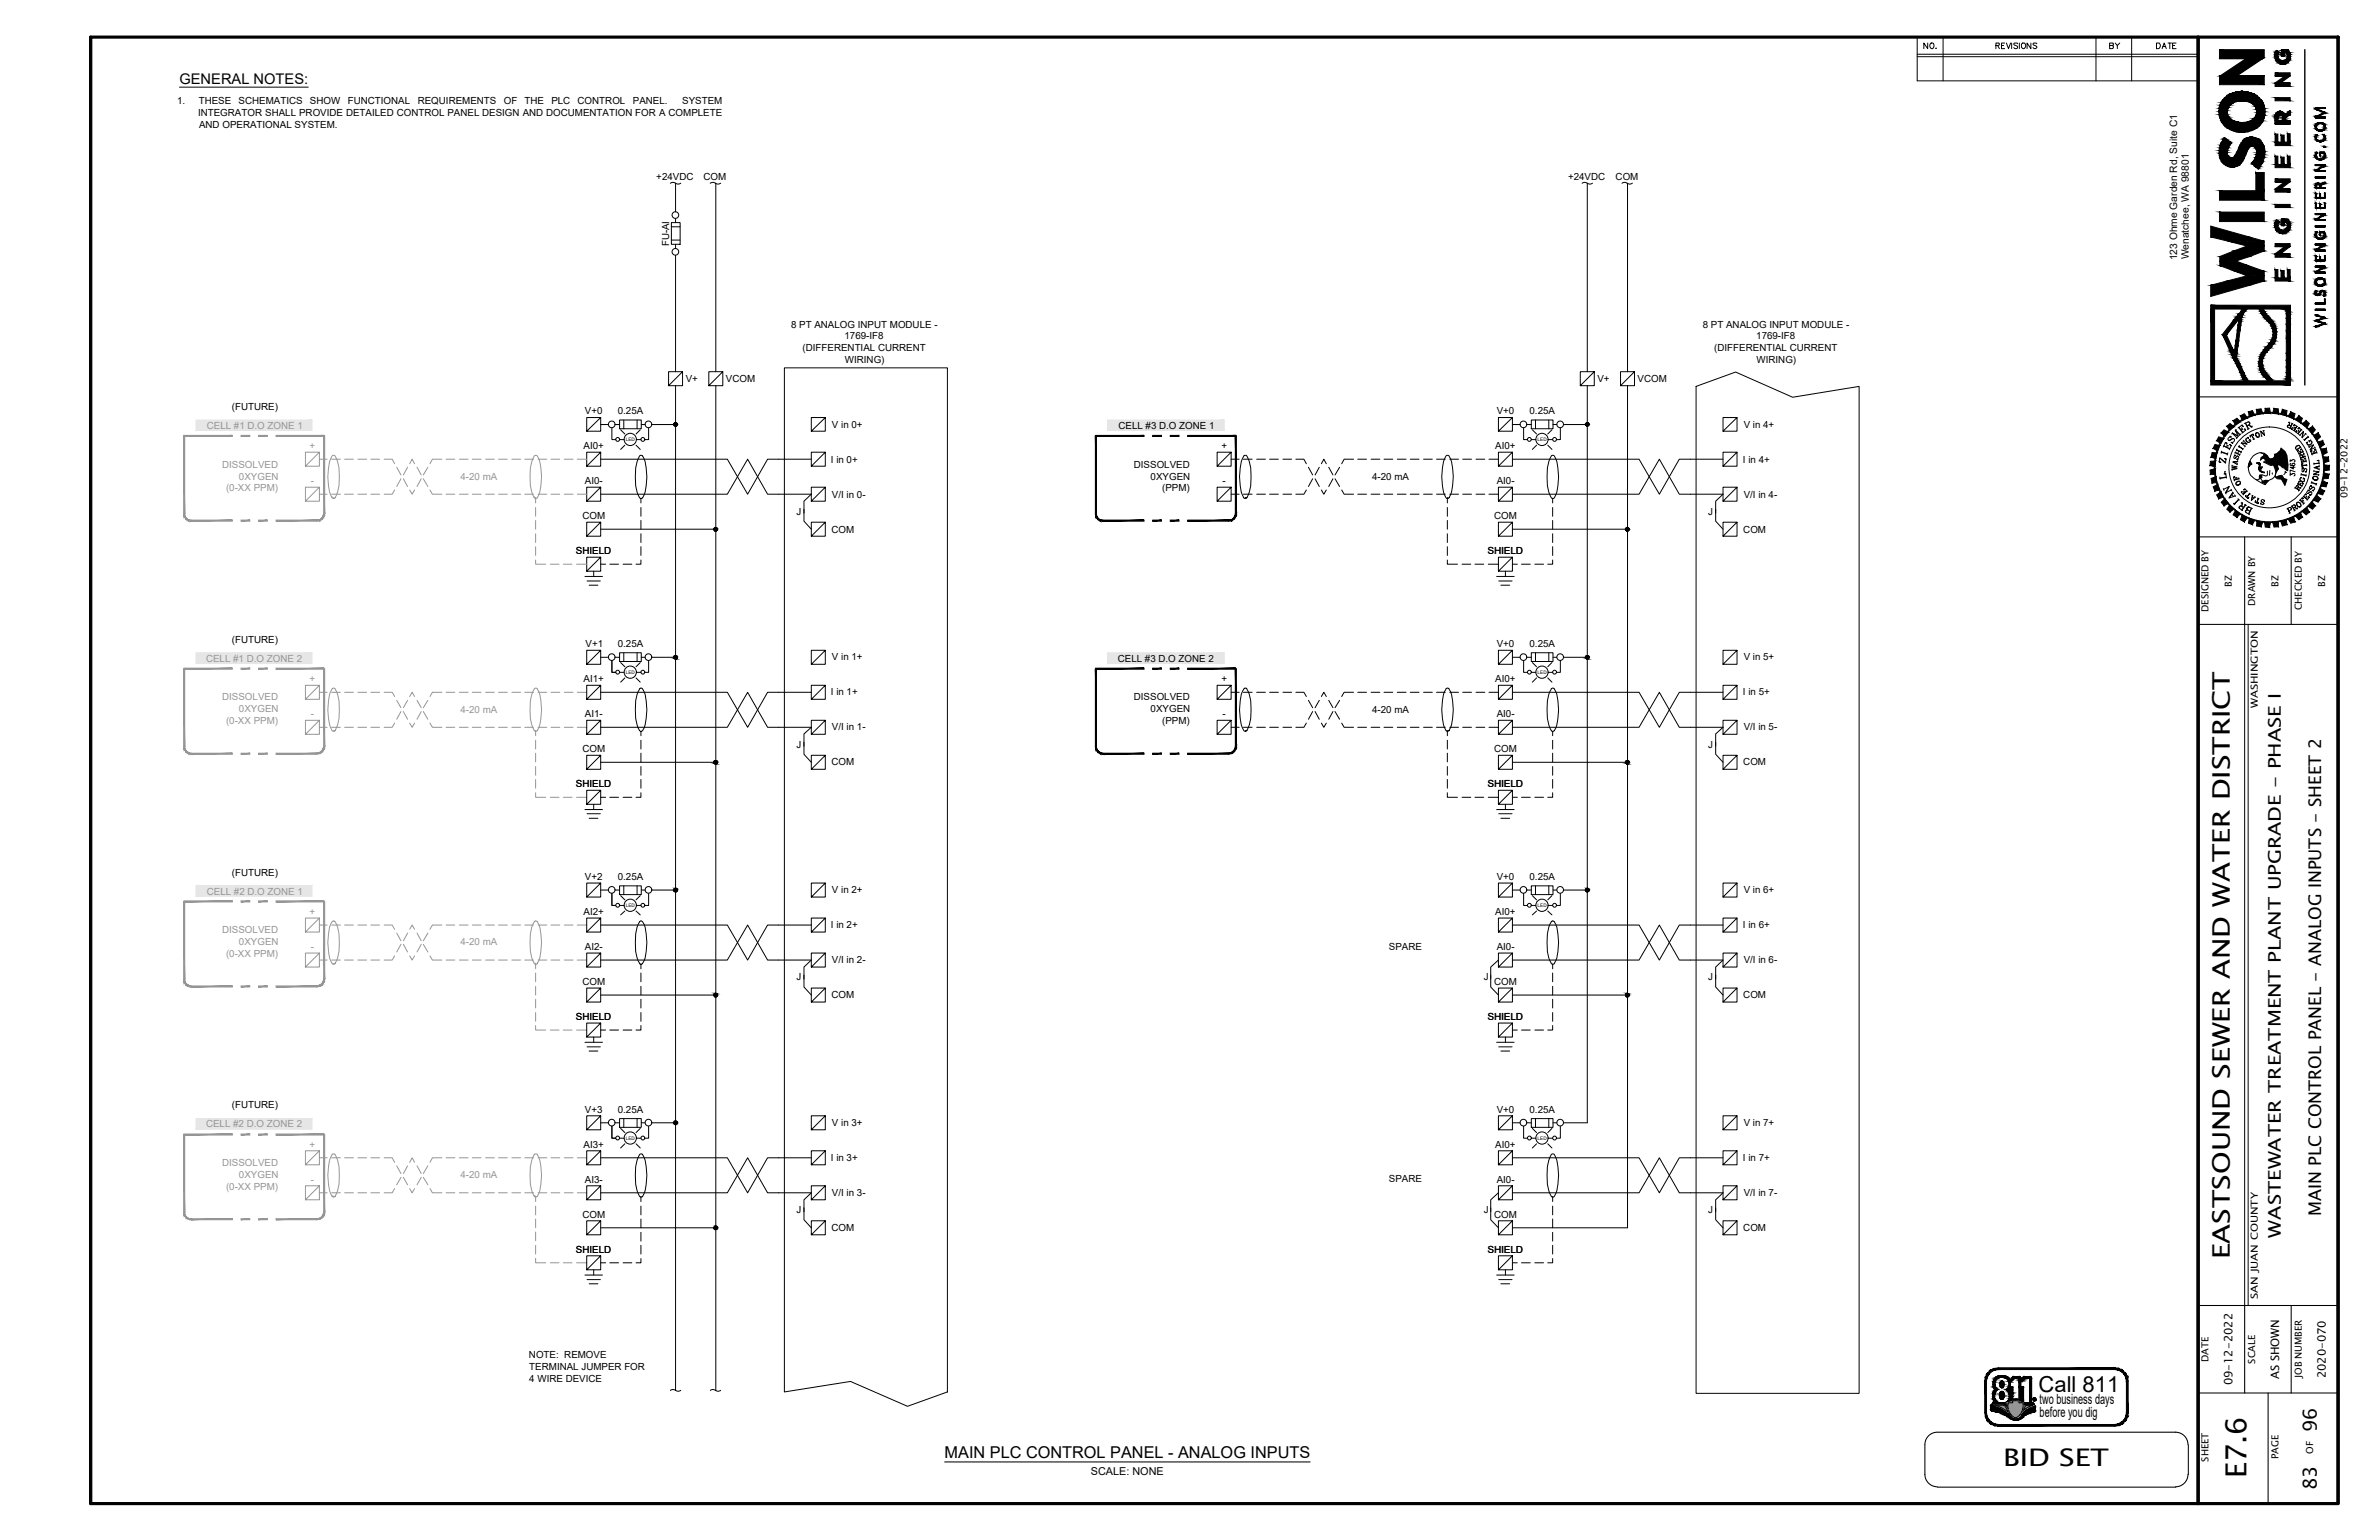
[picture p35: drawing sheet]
<svg xmlns="http://www.w3.org/2000/svg" width="432mm" height="279mm" viewBox="0 0 432 279" stroke-linecap="round" stroke-linejoin="round" font-family="sans-serif">
<defs><g id="words">
<text font-size="5.3" x="407.7" y="268.2" transform="rotate(-90 407.7 268.2)">E7.6</text>
<g font-size="4.4">
<text x="404.7" y="228.5" transform="rotate(-90 404.7 228.5)">EASTSOUND SEWER AND WATER DISTRICT</text>
<text x="363.6" y="265.9">BID SET</text>
</g>
<text font-size="4" x="370" y="252.5">Call 811</text>
<g font-size="3.5">
<text x="420.5" y="259.8" transform="rotate(-90 420.5 259.8)">96</text>
<text x="420.5" y="270.3" transform="rotate(-90 420.5 270.3)">83</text>
</g>
<g font-size="3.2">
<text x="421.3" y="220.7" transform="rotate(-90 421.3 220.7)">MAIN PLC CONTROL PANEL - ANALOG INPUTS - SHEET 2</text>
<text x="414" y="224.5" transform="rotate(-90 414 224.5)">WASTEWATER TREATMENT PLANT UPGRADE - PHASE I</text>
</g>
<text font-size="3" x="171.4" y="264.6">MAIN PLC CONTROL PANEL - ANALOG INPUTS</text>
<text font-size="2.7" x="32.6" y="15.2">GENERAL NOTES:</text>
<g font-size="2.6">
<text x="370.2" y="254.7">two business days</text>
<text x="370.2" y="257.1">before you dig</text>
</g>
<g font-size="2.1">
<text x="405.2" y="251.3" transform="rotate(-90 405.2 251.3)">09-12-2022</text>
<text x="413.7" y="250.3" transform="rotate(-90 413.7 250.3)">AS SHOWN</text>
<text x="422.1" y="250.1" transform="rotate(-90 422.1 250.1)">2020-070</text>
</g>
<text font-size="2" x="198" y="267.6">SCALE: NONE</text>
<g font-size="1.9">
<text x="395.2" y="47.2" transform="rotate(-90 395.2 47.2)">123 Ohme Garden Rd, Suite C1</text>
<text x="397.3" y="47.1" transform="rotate(-90 397.3 47.1)">Wenatchee, WA 98801</text>
</g>
<g font-size="1.8">
<text x="32.1" y="18.9">1.</text>
<text x="35.9" y="21">INTEGRATOR SHALL PROVIDE DETAILED CONTROL PANEL DESIGN AND DOCUMENTATION FOR A COMPLETE</text>
<text x="36.1" y="18.9">THESE</text>
<text x="36.1" y="23.2">AND OPERATIONAL SYSTEM.</text>
<text x="43.3" y="18.9">SCHEMATICS</text>
<text x="56.3" y="18.9">SHOW</text>
<text x="63.1" y="18.9">FUNCTIONAL</text>
<text x="75.8" y="18.9">REQUIREMENTS</text>
<text x="91.4" y="18.9">OF</text>
<text x="95.2" y="18.9">THE</text>
<text x="100.1" y="18.9">PLC</text>
<text x="104.8" y="18.9">CONTROL</text>
<text x="114.9" y="18.9">PANEL.</text>
<text x="123.8" y="18.9">SYSTEM</text>
<text x="119.1" y="32.7">+24VDC</text>
<text x="127.7" y="32.7">COM</text>
<text x="284.6" y="32.7">+24VDC</text>
<text x="293.2" y="32.7">COM</text>
<text x="121.5" y="44.7" transform="rotate(-90 121.5 44.7)">FU-AI</text>
<text x="143.6" y="59.4">8 PT ANALOG INPUT MODULE -</text>
<text x="309.1" y="59.4">8 PT ANALOG INPUT MODULE -</text>
<text x="145.7" y="63.7">(DIFFERENTIAL CURRENT</text>
<text x="153.3" y="61.5">1769-IF8</text>
<text x="153.4" y="65.8">WIRING)</text>
<text x="311.1" y="63.7">(DIFFERENTIAL CURRENT</text>
<text x="318.8" y="61.5">1769-IF8</text>
<text x="318.8" y="65.8">WIRING)</text>
<text x="124.5" y="69.3">V+</text>
<text x="131.8" y="69.3">VCOM</text>
<text x="289.9" y="69.3">V+</text>
<text x="297.2" y="69.3">VCOM</text>
<text x="42.1" y="74.4">(FUTURE)</text>
<text x="106.2" y="75.2">V+0</text>
<text x="112.1" y="75.2">0.25A</text>
<text x="151" y="77.6">V in 0+</text>
<text x="203" y="77.8">CELL #3 D.O ZONE 1</text>
<text x="271.7" y="75.2">V+0</text>
<text x="277.6" y="75.2">0.25A</text>
<text x="316.5" y="77.6">V in 4+</text>
<text x="105.9" y="81.5">AI0+</text>
<text x="150.8" y="83.9">I in 0+</text>
<text x="221.7" y="81.5">+</text>
<text x="271.4" y="81.5">AI0+</text>
<text x="316.4" y="83.9">I in 4+</text>
<text x="106.2" y="87.9">AI0-</text>
<text x="205.8" y="84.8">DISSOLVED</text>
<text x="208.9" y="87">0XYGEN</text>
<text x="210.9" y="89.1">(PPM)</text>
<text x="221.9" y="87.9">-</text>
<text x="249" y="87.1">4-20 mA</text>
<text x="271.7" y="87.9">AI0-</text>
<text x="105.7" y="94.2">COM</text>
<text x="144.6" y="93.4">J</text>
<text x="151" y="90.3">V/I in 0-</text>
<text x="271.2" y="94.2">COM</text>
<text x="310.1" y="93.4">J</text>
<text x="316.5" y="90.3">V/I in 4-</text>
<text x="426.1" y="90.4" transform="rotate(-90 426.1 90.4)">09-12-2022</text>
<text x="104.5" y="100.6">SHIELD</text>
<text x="150.9" y="96.6">COM</text>
<text x="270" y="100.6">SHIELD</text>
<text x="316.4" y="96.6">COM</text>
<text x="405.1" y="106.4" transform="rotate(-90 405.1 106.4)">BZ</text>
<text x="413.6" y="106.4" transform="rotate(-90 413.6 106.4)">BZ</text>
<text x="422" y="106.4" transform="rotate(-90 422 106.4)">BZ</text>
<text x="400.9" y="111" transform="rotate(-90 400.9 111)">DESIGNED BY</text>
<text x="409.3" y="109.9" transform="rotate(-90 409.3 109.9)">DRAWN BY</text>
<text x="417.8" y="110.7" transform="rotate(-90 417.8 110.7)">CHECKED BY</text>
<text x="42.1" y="116.6">(FUTURE)</text>
<text x="106.3" y="117.4">V+1</text>
<text x="112.1" y="117.4">0.25A</text>
<text x="151" y="119.8">V in 1+</text>
<text x="271.7" y="117.4">V+0</text>
<text x="277.6" y="117.4">0.25A</text>
<text x="316.5" y="119.8">V in 5+</text>
<text x="105.9" y="123.8">AI1+</text>
<text x="202.9" y="120">CELL #3 D.O ZONE 2</text>
<text x="221.7" y="123.8">+</text>
<text x="271.4" y="123.8">AI0+</text>
<text x="106.2" y="130.1">AI1-</text>
<text x="150.8" y="126.2">I in 1+</text>
<text x="205.8" y="127.1">DISSOLVED</text>
<text x="208.9" y="129.2">0XYGEN</text>
<text x="210.9" y="131.4">(PPM)</text>
<text x="221.9" y="130.1">-</text>
<text x="249" y="129.3">4-20 mA</text>
<text x="271.7" y="130.1">AI0-</text>
<text x="316.4" y="126.2">I in 5+</text>
<text x="409.8" y="128.5" transform="rotate(-90 409.8 128.5)">WASHINGTON</text>
<text x="105.7" y="136.5">COM</text>
<text x="144.6" y="135.6">J</text>
<text x="151" y="132.5">V/I in 1-</text>
<text x="271.2" y="136.5">COM</text>
<text x="310.1" y="135.6">J</text>
<text x="316.5" y="132.5">V/I in 5-</text>
<text x="104.5" y="142.8">SHIELD</text>
<text x="150.9" y="138.9">COM</text>
<text x="270" y="142.8">SHIELD</text>
<text x="316.4" y="138.9">COM</text>
<text x="42.1" y="158.9">(FUTURE)</text>
<text x="106.2" y="159.6">V+2</text>
<text x="112.1" y="159.6">0.25A</text>
<text x="271.7" y="159.6">V+0</text>
<text x="277.6" y="159.6">0.25A</text>
<text x="105.9" y="166">AI2+</text>
<text x="151" y="162.1">V in 2+</text>
<text x="271.4" y="166">AI0+</text>
<text x="316.5" y="162.1">V in 6+</text>
<text x="106.2" y="172.3">AI2-</text>
<text x="150.8" y="168.4">I in 2+</text>
<text x="252.1" y="172.3">SPARE</text>
<text x="271.7" y="172.3">AI0-</text>
<text x="316.4" y="168.4">I in 6+</text>
<text x="105.7" y="178.7">COM</text>
<text x="144.6" y="177.9">J</text>
<text x="151" y="174.8">V/I in 2-</text>
<text x="269.3" y="177.9">J</text>
<text x="271.2" y="178.7">COM</text>
<text x="310.1" y="177.9">J</text>
<text x="316.5" y="174.8">V/I in 6-</text>
<text x="104.5" y="185">SHIELD</text>
<text x="150.9" y="181.1">COM</text>
<text x="270" y="185">SHIELD</text>
<text x="316.4" y="181.1">COM</text>
<text x="42.1" y="201.1">(FUTURE)</text>
<text x="106.2" y="201.9">V+3</text>
<text x="112.1" y="201.9">0.25A</text>
<text x="271.7" y="201.9">V+0</text>
<text x="277.6" y="201.9">0.25A</text>
<text x="105.9" y="208.3">AI3+</text>
<text x="151" y="204.3">V in 3+</text>
<text x="271.4" y="208.3">AI0+</text>
<text x="316.5" y="204.3">V in 7+</text>
<text x="106.2" y="214.6">AI3-</text>
<text x="150.8" y="210.7">I in 3+</text>
<text x="252.1" y="214.5">SPARE</text>
<text x="271.7" y="214.6">AI0-</text>
<text x="316.4" y="210.7">I in 7+</text>
<text x="105.7" y="221">COM</text>
<text x="144.6" y="220.1">J</text>
<text x="151" y="217">V/I in 3-</text>
<text x="269.3" y="220.1">J</text>
<text x="271.2" y="221">COM</text>
<text x="310.1" y="220.1">J</text>
<text x="316.5" y="217">V/I in 7-</text>
<text x="104.5" y="227.3">SHIELD</text>
<text x="150.9" y="223.4">COM</text>
<text x="270" y="227.3">SHIELD</text>
<text x="316.4" y="223.4">COM</text>
<text x="409.8" y="235.6" transform="rotate(-90 409.8 235.6)">SAN JUAN COUNTY</text>
<text x="96" y="246.4">NOTE: REMOVE</text>
<text x="96.1" y="248.6">TERMINAL JUMPER FOR</text>
<text x="96.1" y="250.7">4 WIRE DEVICE</text>
<text x="400.9" y="247.1" transform="rotate(-90 400.9 247.1)">DATE</text>
<text x="409.3" y="247.4" transform="rotate(-90 409.3 247.4)">SCALE</text>
<text x="417.8" y="250" transform="rotate(-90 417.8 250)">JOB NUMBER</text>
<text x="419.9" y="263.7" transform="rotate(-90 419.9 263.7)">OF</text>
<text x="400.9" y="265.2" transform="rotate(-90 400.9 265.2)">SHEET</text>
<text x="413.6" y="264.7" transform="rotate(-90 413.6 264.7)">PAGE</text>
</g>
<g font-size="1.8" fill="#969696">
<text x="37.5" y="77.8">CELL #1 D.O ZONE 1</text>
<text x="56.2" y="81.5">+</text>
<text x="40.3" y="84.8">DISSOLVED</text>
<text x="41" y="89.1">(0-XX PPM)</text>
<text x="43.4" y="87">0XYGEN</text>
<text x="56.4" y="87.9">-</text>
<text x="83.6" y="87.1">4-20 mA</text>
<text x="37.4" y="120">CELL #1 D.O ZONE 2</text>
<text x="56.2" y="123.8">+</text>
<text x="40.3" y="127.1">DISSOLVED</text>
<text x="41" y="131.4">(0-XX PPM)</text>
<text x="43.4" y="129.2">0XYGEN</text>
<text x="56.4" y="130.1">-</text>
<text x="83.6" y="129.3">4-20 mA</text>
<text x="37.5" y="162.3">CELL #2 D.O ZONE 1</text>
<text x="56.2" y="166">+</text>
<text x="40.3" y="169.4">DISSOLVED</text>
<text x="41" y="173.6">(0-XX PPM)</text>
<text x="43.4" y="171.4">0XYGEN</text>
<text x="56.4" y="172.3">-</text>
<text x="83.6" y="171.5">4-20 mA</text>
<text x="37.4" y="204.5">CELL #2 D.O ZONE 2</text>
<text x="56.2" y="208.3">+</text>
<text x="40.3" y="211.6">DISSOLVED</text>
<text x="41" y="215.8">(0-XX PPM)</text>
<text x="43.4" y="213.7">0XYGEN</text>
<text x="56.4" y="214.6">-</text>
<text x="83.6" y="213.8">4-20 mA</text>
</g>
<g font-size=".9">
<text x="113.6" y="80.1">LED</text>
<text x="279.1" y="80.1">LED</text>
<text x="113.6" y="122.3">LED</text>
<text x="279.1" y="122.3">LED</text>
<text x="113.6" y="164.5">LED</text>
<text x="279.1" y="164.5">LED</text>
<text x="113.6" y="206.8">LED</text>
<text x="279.1" y="206.8">LED</text>
</g>
<text font-size=".4" x="369.1" y="254">R</text>
</g></defs>
<path d="M16.4 6.7h408v266.1h-408zM16.4 6.7v266.1M399 6.7v266.1M424.4 6.7v266.1" fill="none" stroke="#000" stroke-width=".57"/>
<g fill="none" stroke="#000" stroke-width=".18">
<path d="M32.6 15.8h23.3M348 10.3h51M348 9.8h51M348 6.7v8h51M349.9 7.8v1l-.7-1v1M350.5 7.8a.51 .51 0 0 1 .5 .5 .51 .51 0 0 1-.4 .5 .63 .63 0 0 1-.1-1zM351.4 8.7v.1M352.7 6.7v8M362.3 8.3l.5-.1v-.4h-.5v1M362.6 8.3l.3 .5M363.3 8.3h.4M363.9 7.8h-.6v1h.6"/>
<path d="M364.2 7.8l.4 1 .3-1M365.1 7.8v1M366.2 7.9l-.1-.1h-.5l-.1 .1 .1 .3 .5 .2v.4a.45 .45 0 0 1-.6-.2M366.5 7.8v1M366.9 8a.47 .47 0 0 1 .8 .2 .47 .47 0 0 1-.6 .6l-.2-.2zM368.6 7.8v1l-.7-1v1M369.7 7.9l-.1-.1h-.5l-.1 .1 .1 .2 .5 .3 .1 .2-.3 .2-.4-.2M380.4 6.7v8M382.9 8.3l.6-.1v-.4h-.6v1h.6l.1-.4-.3-.1M383.9 7.8l.4 .5 .4-.5M384.3 8.3v.5M386.9 6.7v8"/>
<path d="M391.4 7.8h.3a.52 .52 0 0 1 .4 .5 .52 .52 0 0 1-.4 .5h-.3zM392.4 8.8l.4-1 .4 1M392.6 8.4h.5M393.5 7.8h.6M393.8 7.8v1M394.3 8.3h.4M395 7.8h-.7v1h.7M121.7 33.3a.73 .73 0 0 1 .9 0v5.1M122.6 39.7v.7M122.6 33.2a.73 .73 0 0 0 1 0M128.9 33.3a.73 .73 0 0 1 .9 0M129.9 33.2a.73 .73 0 0 0 .9 0"/>
<path d="M129.9 33.3v34.1M287.2 33.3a.73 .73 0 0 1 .9 0v34.1M288.1 33.2a.73 .73 0 0 0 .9 0M294.4 33.3a.73 .73 0 0 1 .9 0M295.3 33.2a.73 .73 0 0 0 1 0M295.4 33.3v34.1M121.9 40.4h1.5v3.9h-1.5zM121.9 41.1h1.5M121.9 43.6h1.5M122.6 44.3v.8M122.6 46.4v21M109 75.8l-2.5 2.4v-2.4h2.5v2.4h-2.5"/>
<path d="M109 77h1.4M111.1 77.7v2.1h.7M111.7 77h.8M112.5 76.2h3.9v1.6h-3.9zM112.5 79.8h.8M112.6 78l.8 .7M113.2 76.2v1.6M115.6 79.8h.7M115.6 76.2v1.6M116.2 78l-.8 .7M116.4 77h.7M117.7 77.7v2.1h-.6"/>
<path d="M118.4 77h4.2M122.6 70v182.3M123.9 67.4l-2.6 2.6v-2.6h2.6v2.6h-2.6M129.9 70v182.3M131.2 67.4l-2.5 2.6v-2.6h2.5v2.6h-2.5M142.4 66.7h29.6v185.8l-7.3 2.6-10.3-4.5-12 1.9zM149.8 75.8l-2.5 2.4v-2.4h2.5v2.4h-2.5M224.3 79v.2M274.5 75.8l-2.5 2.4v-2.4h2.5v2.4h-2.5M274.5 77h1.4M276.5 77.7v2.1h.7M277.2 77h.7"/>
<path d="M277.9 76.2h4v1.6h-4zM278 79.8h.8M278.1 78l.8 .7M278.7 76.2v1.6M281.1 79.8h.7M281.1 76.2v1.6M281.7 78l-.8 .7M281.9 77h.7M283.2 77.7v2.1h-.6M283.8 77h4.3M288.1 70v133.7h-4.3M289.4 67.4l-2.6 2.6v-2.6h2.6v2.6h-2.6"/>
<path d="M295.4 70v152.8h-20.9M296.7 67.4l-2.6 2.6v-2.6h2.6v2.6h-2.6M307.8 70.1l7.2-2.6 10.4 4.6 12-2v182.7h-29.6zM315.3 75.8l-2.6 2.4v-2.4h2.6v2.4h-2.6M404.5 79.9l.9-.3 .2 .1v.2l-.3 .4h-.4l.4 .2-.2-.2M404.9 79.2l-.2-.1 .3 .2a.36 .36 0 0 0-.5 .1 .36 .36 0 0 0 .2 .5l.7-.3M405.1 78.7l.1-.2 .9 .6M405.8 78l.8 .9M405.9 77.9l-.2 .1M406.1 79.3l-.2 .3M406.3 77.5l.7 1M406.4 77.5l.7 1"/>
<path d="M406.5 78.9l-.8-.9 .6 1.2-1.1-.6 .8 .8M406.7 78.7l-.3 .3M406.8 77.6l.3 .4M406.9 77.2l.3 .2-.2-.3-.8 .6M407 77.8l-.3 .2M407.3 79.9l-.2 .2M407.4 76.8l.8-.3 .2 .4-.5 .4M407.5 76.8l.6 1.1M407.6 78.1l-.2-.3 .2 .2-.7 .6M407.6 76.8l.5 1M407.7 79.6a.51 .51 0 0 0 .5 .7M408 76.6h.3l-.1 .4"/>
<path d="M408.1 79.4v.2l-.1-.3 .1 .1a.41 .41 0 0 0-.5 .4 .41 .41 0 0 0 .4 .4 .41 .41 0 0 0 .4-.3M408.1 77.2h.2l.4 .3v-.2M408.2 77.2l.5 .3v-.2M408.2 77.7l-.3 .2M408.3 79.8l.2 .3M408.3 79.8l.3 .2M408.4 79.7l-.2 .2M408.6 78.9l.5 .8M408.7 78.9l.4 .8M408.9 78.8l.2 .2-.2-.3-.5 .4 .1 .2-.1-.2M409.2 79.6l-.3 .2M409.6 78.5a.42 .42 0 0 0-.2 .6 .42 .42 0 0 0 .7 0 .39 .39 0 0 0-.1-.5 .39 .39 0 0 0-.6 .1l.2 .5 .2 .1"/>
<path d="M409.6 78.5a.5 .5 0 0 1 .4 .8M410.3 78.2l-.1 .1M410.4 79.1h.2M410.8 78.2l.2 .8-.6-.6M411 78.1l-.3 .1M411 78.9l-.7-.7 .2 .9M415.4 76.6h.1l.1 .6M415.4 76.7l.1-.1h.1l-.1 .5M415.5 77.2h-.3l.1 .3M415.6 77.7l.5-.9-.4 .9M415.8 77.3l-.4-.2-.2 .2v.2l.6 .3M415.9 77.9l.2-.3-.2 .3 .6 .3"/>
<path d="M415.9 76.8l.3 .1M416.4 78.1l.5-.8-.5 .9M416.4 77.6l.2 .1M416.4 77.1l-.2 .2 .2-.3 .6 .4M416.5 77.5l-.2 .2M416.7 78.4l.1-.3-.1 .3 .6 .4M417.1 78.2l.3 .1M417.3 78l-.2 .3M417.3 77.6l-.2 .2 .2-.2 .5 .4M417.3 78.9l.2 .2M417.4 78.9l.7-.6-.2 .9M417.7 78l-.6 .7"/>
<path d="M417.7 77.9l-.6 .8M418 78.4l-.2 .9 .2 .1M418.1 79.7l.2 .2M418.2 79.8l.8-.6-.7 .6M418.4 78.6l.2 .2M418.5 78.7l-.7 .7M418.8 79.1l.2 .3M419 79.9l.2 .3M419.4 79.9a.4 .4 0 0 1 .2 .5 .4 .4 0 0 1-.3 .3l-.3 .1-.2-.2v-.3h-.2l.2-.1v.1M419.4 79.9l-.2 .2M419.4 79.8l-.3 .2M109 82l-2.5 2.6v-2.6h2.5v2.6h-2.5"/>
<path d="M109 88.4l-2.5 2.5v-2.5h2.5v2.5h-2.5M109 94.7l-2.5 2.6v-2.6h2.5v2.6h-2.5M109 89.7h23l3.7-6.4 3.6 6.4h8l-1.4 1.2v2.2M109 83.3h23l3.7 6.4 3.6-6.4h8M109 96h20.9M113.4 80.8l-.8 .7M115.4 80.8l.8 .7M116.1 82.7l.1-.1h.3l.1 .1a3.5 3.5 0 0 1 .7 2.2 9.6 9.6 0 0 1-.7 5.4l-.1 .1h-.4a5.7 5.7 0 0 1-.8-3.8 6.6 6.6 0 0 1 .8-3.9zM116.3 90.4v.8M116.3 92.1v1.6M116.3 94.4v1.6M116.3 96.8v1.6"/>
<path d="M116.3 99.2v1.6M145.9 92.4v2.2l1.4 1.4M149.8 82l-2.5 2.6v-2.6h2.5v2.6h-2.5M149.8 88.4l-2.5 2.5v-2.5h2.5v2.5h-2.5M149.8 94.7l-2.5 2.6v-2.6h2.5v2.6h-2.5M200.2 94.4v.2M223.5 82l-2.6 2.6v-2.6h2.6v2.6h-2.6M223.5 88.4l-2.6 2.5v-2.5h2.6v2.5h-2.6M223.5 83.3h1.4M223.5 89.7h1.4M225.7 83.3h1.6M225.7 89.7h1.6"/>
<path d="M225.7 82.7l.2-.1 .4 .1a5.7 5.7 0 0 1 .8 3.8 5.3 5.3 0 0 1-.9 3.9h-.3l-.1-.1a3.5 3.5 0 0 1-.7-2.2 9.6 9.6 0 0 1 .6-5.4zM226.1 90.4h.1M228.1 83.3h1.6M228.1 89.7h1.6M230.4 83.3h1.6M230.4 89.7h1.6M232.9 83.3h1.5M232.9 89.7h1.5M235.2 83.3h1.5l.4 .8M237.1 88.9l-.4 .8h-1.5M237.5 84.8l.8 1.4M238.3 86.9l-.8 1.4"/>
<path d="M238.7 86.9l.8 1.4M239.5 84.8l-.8 1.4M239.8 84.1l.5-.8 .4 .8M239.8 88.9l.5 .8 .4-.8M241.2 84.8l.7 1.4M241.9 86.9l-.7 1.4M242.3 86.9l.8 1.4M243.1 84.8l-.8 1.4M243.5 88.9l.5 .8h1.7M245.7 83.3h-1.7l-.5 .8M246.4 83.3h1.6M246.4 89.7h1.6"/>
<path d="M248.9 83.3h1.5M248.9 89.7h1.5M251.2 83.3h1.6M251.2 89.7h1.6M253.6 83.3h1.6M253.6 89.7h1.6M256 83.3h1.6M256 89.7h1.6M258.4 83.3h1.6M258.4 89.7h1.6M260.7 83.3h1.6M260.7 89.7h1.6"/>
<path d="M262.4 82.7l.2-.1 .4 .1a4.2 4.2 0 0 1 .7 2.2 9.6 9.6 0 0 1-.7 5.4l-.1 .1h-.4a4.2 4.2 0 0 1-.7-2.3 9.6 9.6 0 0 1 .6-5.4zM262.7 90.4h.1M262.7 90.4v.8M262.7 92.1v1.6M262.7 94.4v1.6M262.7 96.8v1.6M262.7 99.2v1.6M263.1 83.3h1.6M263.1 89.7h1.6M265.5 83.3h1.6M265.5 89.7h1.6M267.9 83.3h1.6"/>
<path d="M267.9 89.7h1.6M270.3 83.3h1.7M270.3 89.7h1.7M274.5 88.4l-2.5 2.5v-2.5h2.5v2.5h-2.5M274.5 94.7l-2.5 2.6v-2.6h2.5v2.6h-2.5M274.5 89.7h23l3.7-6.4 3.6 6.4h7.9l-1.3 1.2v2.2M274.5 83.3h23l3.7 6.4 3.6-6.4h7.9M274.5 82l-2.5 2.6v-2.6h2.5v2.6h-2.5M274.5 96h20.9M278.9 80.8l-.8 .7M280.9 80.8l.8 .7M281.6 82.7l.1-.1 .4 .1a4.2 4.2 0 0 1 .7 2.2 9.6 9.6 0 0 1-.7 5.4l-.1 .1h-.4a5.7 5.7 0 0 1-.8-3.8 6.6 6.6 0 0 1 .8-3.9z"/>
<path d="M281.8 90.4v.8M281.8 92.1v1.6M281.8 94.4v1.6M281.8 96.8v1.6M281.8 99.2v1.6M311.4 92.4v2.2l1.3 1.4M315.3 82l-2.6 2.6v-2.6h2.6v2.6h-2.6M315.3 88.4l-2.6 2.5v-2.5h2.6v2.5h-2.6M315.3 94.7l-2.6 2.6v-2.6h2.6v2.6h-2.6M402.8 83.8l.3 .1-.3-.1 .1-.7 1.1 .8M402.9 83.1l1 .9 .2-.8h-.4l.4 .1M402.9 86.6l.1 .3"/>
<path d="M403.2 82l1.1 .4M403.2 81.9v.3M403.5 88.6l.2 .4M403.6 88.8l1-.5-.5 1M403.6 80.9l1.1 .6M403.7 80.9l1 .5M403.9 85.5l-.1 .2zM403.9 80.3l.3 .2-.3-.2-.4 .8M403.9 89.4l.2 .2M404 86h-.3l.3-.1 .1 .8M404.1 86.6l-1.2 .1M404.1 86.6l-1.2 .2"/>
<path d="M404.1 80.7l.4 .2M404.3 80.8l-.2 .4M404.4 82.2l-.2 .3M404.6 88.3l-.7 1.1 1.1-.5M404.9 88.8l.2 .2M405 80.8l-.3-.2 .3 .2-.4 .8M405.1 89.7l.3 .4M405.1 84.5l.9 .2-.9 .1 .9 .2-.9 .2M405.1 84.4v.2M405.1 85v.3M405.2 89.3l.2 .2M405.3 89.3l-.7 1.1 1.1-.4"/>
<path d="M405.3 89.4l-.6 .8M405.4 83.9l.7-.2-.8 .1 .8 .5M405.4 86.6l.2-.1-.2 .1 .2 .6M405.4 91.3l.2 .3M405.5 91.4l.8-.8-.8 .9M405.6 83.2l.3-.4a.29 .29 0 0 1 .5 .1 .29 .29 0 0 1-.3 .4h-.1l.2 .1-.1-.1M405.6 89.8l.2 .2M405.6 82.6h.2a.29 .29 0 0 0-.4 .3 .29 .29 0 0 0 .3 .3l.4-.5M405.7 82.1l.8 .4M405.8 82.1l.7 .4M405.8 82l-.2 .2M405.8 86.7l.1 .2"/>
<path d="M405.8 85l-.7 .2M405.8 84.7l-.7 .1M405.9 83.8l-.1 .3M406 81.7l.8 .3M406 81.6l.8 .4M406 86.6l-.3 .1M406 81.5l-.1 .3M406.1 84.1l-.1 .2M406.1 83.6v.2M406.2 90.5l.3 .2M406.3 86.8l-.8 .3M406.3 86.7l.1 .2"/>
<path d="M406.3 81.9l-.2 .4M406.4 81l.7 .5-.8-.5M406.4 86.9l-.9 .2M406.5 80.8l-.2 .3M406.6 87.4a.48 .48 0 0 0-.8 .4M406.6 82.4l-.1 .2M406.7 87.5a.43 .43 0 0 1-.4 .5 .43 .43 0 0 1-.5-.3 .39 .39 0 0 1 .6-.4 .39 .39 0 0 1 .1 .6l-.5 .1-.1-.1M406.8 91.2h.2l-.1 .6M406.8 80.5v-.2l1 .2M406.8 91.8l-.3 .1-.1 .2 .1 .2M406.8 91.2h.2v.7M406.8 89.3l.2-.1-.2 .1 .4 .5"/>
<path d="M406.8 80.4l.7 .6M406.8 81.9l-.1 .3M407.2 92.1l-.5-.3-.3 .1v.2l.6 .5M407.2 89.7l.6-.6-.6 .6M407.2 81.3l-.2 .3M407.2 80l.7 .6-1-.2M407.3 89.2l.1 .2M407.4 91.5l.3 .2M407.4 89.1l-.2 .2M407.5 88.7l-.3 .2 .2-.2 .5 .5M407.5 80.9l-.1 .2M407.5 91.6l-.7 .9"/>
<path d="M407.6 90l.1-.1-.2 .1 .6 .4 .1-.2-.2 .2M407.6 91.6l-.7 1M408 92.5h-.3l-.2 .3 .8 .5M408.2 92l-.3 .1v.4h.1l-.2-.3 .3-.3 .7 .4M408.2 89.5l.2 .2M408.3 89.5l-.5 .7 .6-.7M408.4 92.8l-.5-.3-.3 .3 .1 .2M408.4 84.1l-.1 .2 .1-.4 .2 .3-.5 .4 .3-.9 .3 .5-.6 .5a2.42 2.42 0 0 1 2.9-2.5l.5 .5 .3 .4 .3 .1 .6-.1 .1-.2-.2 1.4 .3 .8a1.37 1.37 0 0 1-1 2l-.7 .8-.5-.1a4.8 4.8 0 0 1-2.5-2.1l-.1-1M408.6 92.2l-.5 1M408.7 92.2l-.5 1.1M408.7 89.9l.2 .1M408.8 89.9l-.2 .9 .7-.6"/>
<path d="M408.8 90.2l.3 .2M408.9 89.9l-.2 .8M409.2 90.1l.2 .1M409.3 91.1l.1-.2-.1 .2 .6 .3 .1-.3-.2 .2M409.6 91.2l.3-.8-.3 .8M409.8 90.4l.2 .1M410.1 85.2v-.4l.1 .2h.1l-.1 .5-.2-.6 .1-.4-.1-.4h.1l-.4-.1h.4l.1 .1v.8l.3-.1-.2 .4v.2l.4 .3h.3h-.3l-.4-.4 .3-.7-.3 .2v-.7l-.2-.2h-.5v.2l.4 .1v.4a.85 .85 0 0 0 .2 .9 .85 .85 0 0 0 .8 .3M410.3 82.2l.6 .2v.2l-.5 .4-.1 .5 .4-.4 .2 .1 .2 .1 .1 .3-.1 .2h-.3l1.3 .7 .5-.1M410.3 86.9l.3 .3-.1 .3 .6 .3 .6-.6-.5-.1-.5 .1v.2l.3 .2 .5-.4-.7 .2 .2 .1 .3-.2M410.4 90.9l.5 .4a.29 .29 0 0 1-.3 .3 .29 .29 0 0 1-.3-.4v.2M410.6 86.2l-.1 .2v.3l-.4 .2 .1-.7 .1 .5 .2-.1-.2-.1 .2-.3h-.2M411 90.8v.2v-.2a.29 .29 0 0 0-.4-.2 .29 .29 0 0 0-.1 .5l.4 .3"/>
<path d="M411.5 85.5v.8l-1.4-.1-.1 .8h-.6M412 85.3l-.1 .9M412.4 85.8v.2M412.6 83.7l.2 .1-1.1-.2 .4 .2 .8 .1v-.3l-.8 .1-.6-.3 .2 .3 1.2 .3 .2 .3-.2-.9-.8 .2-.9-.7 .3 .3-.3-.6-.2 .3 .4 .2 .1 .6 1.3 .4 .3 .5 .2 .7v-.3l-.4-2-.1 .3-.7 .3-1.1-1.1 .1 .2-.5 .4 .4-.2 .3 .3 .1 .6 1.3 .4 .4 .7 .1 .6 .2-.5-.5-2.6-.2 .8-.6 .2-.4-.2-.3-.6-.5-.3 .1 .4-.5 .4v.1l.3-.1 .4 .1v.7l1 .4h.5l.4 .8v.5M412.8 82.9v-.5a1.81 1.81 0 0 0 1.2-1.1l.8 .7 .3 .7 .2 1.6-.1 1.1-1.3-.9-.3-.2-.3 .1 .3 .7-.7 1.2 .2 .3 1-.4 .4 .6 .6 .2-.4 1.1-.6-1.2h-.8l-.4-.5 .5 .3 .7 .2 .6 .9 .3-.7-.5-.2-.4-.6-.8 .3 .8 .1 .6 .9 .1-.5-.3-.2-.4-.5-.6 .2h.6l.6 .8v-.3l-.6-.5h-.3M414.9 82.4l.2 1-.4-1.4 .5 2.3-.7-2.5 .7 3-.9-3.1 .9 3.6-1.1-3.9 .9 3.8-1-3.7 .7 3.4-.8-3.2 .6 3.1-.7-2.9 .4 2.7-.6-2.6 .4 2.5-.6-2.3 .3 2.1-.5-1.9 .3 1.9-.5-1.9 .3 1.9M415 85.7l-.3-.1 .1 .1-.3 .4M415.1 92.3l.4-.2h.4l-.1 .4-.4 .1M415.2 92.2l.4 .9-.4-.8M415.5 92.1h.3v.4M415.7 86.3v-.4l.3 .2a.25 .25 0 0 1 .3-.2 .25 .25 0 0 1 .1 .4v.1M415.7 83.8v-.4l.3 .2a.25 .25 0 0 1 .4-.2 .25 .25 0 0 1 0 .4"/>
<path d="M415.7 93l-.2 .2M415.8 84.1h-.1v.3l.7 .1a.22 .22 0 0 0 0-.4 .22 .22 0 0 0-.3 0 .22 .22 0 0 0 0 .4h.1M415.9 91.9l.5-.3 .2 .1v.3l-.4 .2M416 91.8l.5 .8M416.1 91.8l.4 .8M416.2 84.6v.5l-.5-.3h.9M416.3 91.6l.3 .2v.2M416.4 92.1l.6 .1M416.5 88.6l.4-.5h.2l.1 .2-.3 .4M416.6 88.5l.7 .5-.7-.5M416.6 92.1l.3 .2h.1v-.2M416.6 85.6l-.9-.3v.4"/>
<path d="M416.6 92.5l-.2 .2M416.8 88.2h.3v.2M416.9 91.2a.48 .48 0 0 0 .1 .6 .48 .48 0 0 0 .6 .1 .45 .45 0 0 0-.1-.7 .45 .45 0 0 0-.6 .1 .56 .56 0 0 0 .6 .6M417 91.1a.59 .59 0 0 1 .6 .8M417 81.9l.2-.2-.2 .2 .3 .5M417.3 87.3l.2 .1-.2-.1-.3 .6M417.3 82.3l.7-.4-.7 .5M417.4 80.9a.51 .51 0 0 0-.7 .5M417.4 88.8l-.2 .3M417.4 87.6l.3 .2M417.4 86.9a.57 .57 0 0 0 .9 .3M417.5 90.7l.6 .7-.7-.7"/>
<path d="M417.5 81.9l.1 .2M417.6 88.5h-.5M417.6 88.4v.2l-.5-.1M417.6 83.1l.8-.3-.8 .3M417.6 87.7l-.2 .2M417.6 81.2l-.7 .5M417.6 81.1l-.8 .5M417.6 86.7h.2l-.2-.1a.45 .45 0 0 0 .2 .8l.5-.2v-.3M417.6 83.4l.3-.1h-.3l.2 .7M417.6 81.2l-.2-.3a.45 .45 0 0 0-.6 0 .45 .45 0 0 0-.1 .5l.2 .3M417.6 81.8l-.3 .2M417.7 86.1l.8 .2"/>
<path d="M417.7 86l.8 .2M417.7 85.9l-.1 .3M417.8 84.2l.2-.1h-.2v.7h.3l-.3-.1M417.8 81.5h-.2h.2l.3 .5M417.8 90.4l.3 .1-.2-.2-.5 .5M417.8 84.5l.9-.1-.9 .1M417.8 88.1l-.7-.3 .7 .4M417.8 82.6l-.3-.1-.1 .2M417.9 90.7l.2 .2M418 85h-.2h.3a.34 .34 0 0 0-.3 .3 .34 .34 0 0 0 .2 .3l.4-.6M418 82.9l-.2-.3-.3-.1 .1 .7M418 85.6l.2-.4 .4-.2 .1 .2v.3l-.3 .1h.3h-.2"/>
<path d="M418 90.8l-.2 .2M418.1 87.8l-.3-.2 .3 .1-.3 .6M418.1 86.8l.3 .1-.3-.1M418.1 82.2v.2l-.2 .3M418.1 82.3l.1 .1-.3 .3M418.1 90.1l.7 .6M418.1 86.7l-.1 .2M418.1 83.5v.3M418.1 90l.7 .6M418.3 91.2l-.3 .3M418.3 83.4l-.4 .1M418.3 82.7l.1 .2"/>
<path d="M418.5 89.7l.2 .1-.2-.2-.5 .6M418.5 83.2h-.3l.3-.1 .1 .7M418.5 90l.3 .2M418.6 86.1l-.1 .3M418.6 83.7l-.8 .2M418.6 83.6l-.9 .2M418.7 90.1l-.2 .2M418.7 84.3v.2M418.8 89.5l.5-.3a.3 .3 0 0 1 .3 .4 .3 .3 0 0 1-.4 .2l.2 .1-.1-.1M419 89l-.1-.1 .3 .1h-.3l-.2 .2v.2l.1 .1 .7-.3M419 81l.2 .2M419.1 81.1l.8-.4-.5 .8"/>
<path d="M419.2 90.2l-.2-.2 .2 .2-.5 .5M419.3 88.8l.4-.3a.29 .29 0 0 1 .4 .1 .29 .29 0 0 1-.3 .4h-.1l.2 .1-.1-.1M419.4 81.9l.3-.1-.3 .1 .3 .6M419.4 88.2v-.1l.2 .1h-.2l-.2 .3v.2l.1 .1 .6-.4M419.5 87.6l.9 .3M419.5 87.5l.9 .3M419.6 80.1a.55 .55 0 0 1-.8 .5M419.6 87.4l-.1 .3M419.8 86.7a.44 .44 0 0 0 .5 .5 .44 .44 0 0 0 .3-.6 .43 .43 0 0 0-.5-.2 .43 .43 0 0 0-.2 .5l.2 .2h.5l.1-.2M419.8 86.6a.56 .56 0 0 1 1 .2M419.9 80.7l-.6 .9 .1 .1M419.9 86v.2"/>
<path d="M419.9 82l.2 .2M420 85.5l.9 .1-.9 .4M420 84v.3M420 85.3v.3M420.1 84.8l.8-.2-.9 .2 .9 .4M420.1 81.9l-.3 .1M420.1 81.1l.1 .2M420.2 81.2l-.8 .4M420.3 81.6l-.2 .1 .2-.2 .3 .7M420.5 87.7l-.1 .3M420.5 82.1l-.9 .3M420.5 82l-.9 .4"/>
<path d="M420.7 84.7v.4M420.8 85.6l-.9 .4 1 .2M420.9 84l-.9 .1h.9M420.9 83.6h-.3l.3-.1v.7M420.9 86l-.1 .3M420.9 84.5v.2M420.9 85v.3M106.2 104.6h3.1M106.6 105.4h2.4M106.9 106.2h1.6M107.8 103.6v1M109 101.1l-2.5 2.5v-2.5h2.5v2.5h-2.5"/>
<path d="M109 118l-2.5 2.5v-2.5h2.5v2.5h-2.5M109 102.4h.9M109 119.3h1.4M110.7 102.4h1.6M111.1 119.9v2.1h.7M111.7 119.3h.8M112.5 118.4h3.9v1.6h-3.9zM113.1 102.4h1.6M113.2 118.4v1.6M115.6 118.4v1.6M116.3 101.6v.8h-.9M116.4 119.3h.7"/>
<path d="M117.7 119.9v2.1h-.6M118.4 119.3h4.2M149.8 118l-2.5 2.5v-2.5h2.5v2.5h-2.5M262.7 101.6v.8h1.8M265.4 102.4h1.6M267.7 102.4h1.6M270.1 102.4h1.9M271.7 104.6h3.1M272 105.4h2.4M272.4 106.2h1.6M273.2 103.6v1M274.5 101.1l-2.5 2.5v-2.5h2.5v2.5h-2.5"/>
<path d="M274.5 118l-2.5 2.5v-2.5h2.5v2.5h-2.5M274.5 102.4h.9M274.5 119.3h1.4M276.2 102.4h1.5M276.5 119.9v2.1h.7M277.2 119.3h.7M277.9 118.4h4v1.6h-4zM278.6 102.4h1.6M278.7 118.4v1.6M281.1 118.4v1.6M281.8 101.6v.8h-.9M281.9 119.3h.7"/>
<path d="M283.2 119.9v2.1h-.6M283.8 119.3h4.3M315.3 118l-2.6 2.5v-2.5h2.6v2.5h-2.6M407.4 113.3v123.6M408.1 113.3v123.6M109 132h23l3.7-6.4 3.6 6.4h8l-1.4 1.2v2.2M109 125.6h23l3.7 6.4 3.6-6.4h8M109 124.3l-2.5 2.6v-2.6h2.5v2.6h-2.5M109 130.7l-2.5 2.5v-2.5h2.5v2.5h-2.5M109 137l-2.5 2.6v-2.6h2.5v2.6h-2.5M109 138.3h20.9M112.5 122h.8"/>
<path d="M112.6 120.2l.8 .8M113.4 123l-.8 .8M115.4 123l.8 .8M115.6 122h.7M116.1 124.9l.4-.1 .1 .2a3.5 3.5 0 0 1 .7 2.1 9.6 9.6 0 0 1-.7 5.4 .31 .31 0 0 1-.2 .2 .31 .31 0 0 1-.3-.2 6.5 6.5 0 0 1-.8-3.7 5.7 5.7 0 0 1 .8-3.9zM116.2 120.2l-.8 .8M116.3 132.7v.8M116.3 134.3v1.6M116.3 136.7v1.5M116.3 139.1v1.6M145.9 134.7v2.1l1.4 1.5M149.8 124.3l-2.5 2.6v-2.6h2.5v2.6h-2.5"/>
<path d="M149.8 130.7l-2.5 2.5v-2.5h2.5v2.5h-2.5M149.8 137l-2.5 2.6v-2.6h2.5v2.6h-2.5M200.2 136.7v.1M223.5 124.3l-2.6 2.6v-2.6h2.6v2.6h-2.6M223.5 130.7l-2.6 2.5v-2.5h2.6v2.5h-2.6M223.5 125.6h1.4M223.5 132h1.4M224.3 121.2v.2M225.7 125.6h1.6M225.7 132h1.6M225.8 124.9l.4-.1 .1 .2a6 6 0 0 1 .8 3.8 5.7 5.7 0 0 1-.8 3.8l-.2 .1-.3-.1a4.2 4.2 0 0 1-.7-2.2 9.3 9.3 0 0 1 .6-5.4zM226.1 132.7h.1"/>
<path d="M228.1 125.6h1.6M228.1 132h1.6M230.4 125.6h1.6M230.4 132h1.6M232.9 125.6h1.5M232.9 132h1.5M235.2 125.6h1.5l.4 .8M237.1 131.2l-.4 .8h-1.5M237.5 127.1l.8 1.3M238.3 129.1l-.8 1.4M238.7 129.1l.8 1.4M239.5 127.1l-.8 1.3"/>
<path d="M239.8 126.4l.5-.8 .4 .8M239.8 131.2l.5 .8 .4-.8M241.2 127.1l.7 1.3M241.9 129.1l-.7 1.4M242.3 129.1l.8 1.4M243.1 127.1l-.8 1.3M243.5 131.2l.5 .8h1.7M245.7 125.6h-1.7l-.5 .8M246.4 125.6h1.6M246.4 132h1.6M248.9 125.6h1.5M248.9 132h1.5"/>
<path d="M251.2 125.6h1.6M251.2 132h1.6M253.6 125.6h1.6M253.6 132h1.6M256 125.6h1.6M256 132h1.6M258.4 125.6h1.6M258.4 132h1.6M260.7 125.6h1.6M260.7 132h1.6M262.4 125l.2-.2 .4 .2a9.9 9.9 0 0 1 0 7.6l-.3 .1-.3-.1a9.9 9.9 0 0 1 0-7.6zM262.7 132.7h.1"/>
<path d="M262.7 132.7v.8M262.7 134.3v1.6M262.7 136.7v1.5M262.7 139.1v1.6M263.1 125.6h1.6M263.1 132h1.6M265.5 125.6h1.6M265.5 132h1.6M267.9 125.6h1.6M267.9 132h1.6M270.3 125.6h1.7M270.3 132h1.7"/>
<path d="M274.5 124.3l-2.5 2.6v-2.6h2.5v2.6h-2.5M274.5 130.7l-2.5 2.5v-2.5h2.5v2.5h-2.5M274.5 137l-2.5 2.6v-2.6h2.5v2.6h-2.5M274.5 132h23l3.7-6.4 3.6 6.4h7.9l-1.3 1.2v2.2M274.5 125.6h23l3.7 6.4 3.6-6.4h7.9M274.5 138.3h20.9M278 122h.8M278.1 120.2l.8 .8M278.9 123l-.8 .8M280.9 123l.8 .8M281.1 122h.7M281.6 125l.1-.2 .4 .2a9.9 9.9 0 0 1 0 7.6l-.2 .1-.3-.1a9.9 9.9 0 0 1 0-7.6z"/>
<path d="M281.7 120.2l-.8 .8M281.8 132.7v.8M281.8 134.3v1.6M281.8 136.7v1.5M281.8 139.1v1.6M311.4 134.7v2.1l1.3 1.5M315.3 124.3l-2.6 2.6v-2.6h2.6v2.6h-2.6M315.3 130.7l-2.6 2.5v-2.5h2.6v2.5h-2.6M315.3 137l-2.6 2.6v-2.6h2.6v2.6h-2.6M106.2 146.9h3.1M106.6 147.6h2.4M106.9 148.5h1.6"/>
<path d="M107.8 145.9v1M109 143.4l-2.5 2.5v-2.5h2.5v2.5h-2.5M109 144.7h.9M110.7 144.7h1.6M113.1 144.7h1.6M116.3 143.8v.9h-.9M116.3 141.4v1.6M262.7 143.8v.9h1.8M262.7 141.4v1.6M265.4 144.7h1.6M267.7 144.7h1.6M270.1 144.7h1.9"/>
<path d="M271.7 146.9h3.1M272 147.6h2.4M272.4 148.5h1.6M273.2 145.9v1M274.5 143.4l-2.5 2.5v-2.5h2.5v2.5h-2.5M274.5 144.7h.9M276.2 144.7h1.5M278.6 144.7h1.6M281.8 143.8v.9h-.9M281.8 141.4v1.6M109 174.2h23l3.7-6.4 3.6 6.4h8l-1.4 1.3v2.1M109 167.8h23l3.7 6.4 3.6-6.4h8"/>
<path d="M109 160.2l-2.5 2.6v-2.6h2.5v2.6h-2.5M109 166.6l-2.5 2.5v-2.5h2.5v2.5h-2.5M109 172.9l-2.5 2.6v-2.6h2.5v2.6h-2.5M109 179.3l-2.5 2.5v-2.5h2.5v2.5h-2.5M109 161.5h1.4M111.1 162.1v2.2h.7M111.7 161.5h.8M112.5 160.7h3.9v1.6h-3.9zM112.5 164.3h.8M112.6 162.5l.8 .8M113.2 160.7v1.6M113.4 165.3l-.8 .7"/>
<path d="M115.4 165.3l.8 .7M115.6 164.3h.7M115.6 160.7v1.6M116.1 167.2a.29 .29 0 0 1 .3-.1 .29 .29 0 0 1 .2 .2l.3 .4a11 11 0 0 1 0 6.6l-.3 .6h-.4l-.1-.1a6 6 0 0 1-.8-3.8 6.6 6.6 0 0 1 .8-3.8zM116.2 162.5l-.8 .8M116.3 174.9v.9M116.3 176.5v1.6M116.3 178.9v1.6M116.4 161.5h.7M117.7 162.1v2.2h-.6M118.4 161.5h4.2M145.9 176.9v2.2l1.4 1.4"/>
<path d="M149.8 160.2l-2.5 2.6v-2.6h2.5v2.6h-2.5M149.8 166.6l-2.5 2.5v-2.5h2.5v2.5h-2.5M149.8 172.9l-2.5 2.6v-2.6h2.5v2.6h-2.5M149.8 179.3l-2.5 2.5v-2.5h2.5v2.5h-2.5M270.6 176.9v2.2l1.4 1.4M272 174.2l-1.4 1.3v2.1M274.5 160.2l-2.5 2.6v-2.6h2.5v2.6h-2.5M274.5 166.6l-2.5 2.5v-2.5h2.5v2.5h-2.5M274.5 172.9l-2.5 2.6v-2.6h2.5v2.6h-2.5M274.5 179.3l-2.5 2.5v-2.5h2.5v2.5h-2.5M274.5 174.2h23l3.7-6.4 3.6 6.4h7.9l-1.3 1.3v2.1M274.5 167.8h23l3.7 6.4 3.6-6.4h7.9"/>
<path d="M274.5 161.5h1.4M276.5 162.1v2.2h.7M277.2 161.5h.7M277.9 160.7h4v1.6h-4zM278 164.3h.8M278.1 162.5l.8 .8M278.7 160.7v1.6M278.9 165.3l-.8 .7M280.9 165.3l.8 .7M281.1 164.3h.7M281.1 160.7v1.6M281.6 167.2l.1-.1 .4 .1a4.8 4.8 0 0 1 .7 2.2 9.3 9.3 0 0 1-.7 5.4l-.2 .1-.3-.1a6 6 0 0 1-.8-3.8 6.6 6.6 0 0 1 .8-3.8z"/>
<path d="M281.7 162.5l-.8 .8M281.8 174.9v.9M281.8 176.5v1.6M281.8 178.9v1.6M281.9 161.5h.7M283.2 162.1v2.2h-.6M283.8 161.5h4.3M311.4 176.9v2.2l1.3 1.4M315.3 160.2l-2.6 2.6v-2.6h2.6v2.6h-2.6M315.3 166.6l-2.6 2.5v-2.5h2.6v2.5h-2.6M315.3 172.9l-2.6 2.6v-2.6h2.6v2.6h-2.6M315.3 179.3l-2.6 2.5v-2.5h2.6v2.5h-2.6"/>
<path d="M106.2 189.1h3.1M106.6 189.9h2.4M106.9 190.7h1.6M107.8 188.2v.9M109 185.6l-2.5 2.6v-2.6h2.5v2.6h-2.5M109 180.5h20.9M109 186.9h.9M110.7 186.9h1.6M113.1 186.9h1.6M116.3 186.1v.8h-.9M116.3 181.3v1.6M116.3 183.7v1.6"/>
<path d="M271.7 189.1h3.1M272 189.9h2.4M272.4 190.7h1.6M273.2 188.2v.9M274.5 185.6l-2.5 2.6v-2.6h2.5v2.6h-2.5M274.5 180.5h20.9M274.5 186.9h.9M276.2 186.9h1.5M278.6 186.9h1.6M281.8 186.1v.8h-.9M281.8 181.3v1.6M281.8 183.7v1.6"/>
<path d="M109 216.4h23l3.7-6.3 3.6 6.3h8l-1.4 1.3v2.1M109 210.1h23l3.7 6.3 3.6-6.3h8M109 202.4l-2.5 2.6v-2.6h2.5v2.6h-2.5M109 208.8l-2.5 2.5v-2.5h2.5v2.5h-2.5M109 215.1l-2.5 2.6v-2.6h2.5v2.6h-2.5M109 203.7h1.4M111.1 204.3v2.2h.7M111.7 203.7h.8M112.5 202.9h3.9v1.6h-3.9zM112.5 206.5h.8M112.6 204.7l.8 .8M113.2 202.9v1.6"/>
<path d="M113.4 207.5l-.8 .8M115.4 207.5l.8 .8M115.6 206.5h.7M115.6 202.9v1.6M116.1 209.5l.1-.1h.3l.1 .1a3.5 3.5 0 0 1 .7 2.1 9.6 9.6 0 0 1-.7 5.4l-.1 .2-.4-.1a5.7 5.7 0 0 1-.8-3.9 6.5 6.5 0 0 1 .8-3.7zM116.2 204.7l-.8 .8M116.3 217.2v.8M116.3 218.8v1.6M116.4 203.7h.7M117.7 204.3v2.2h-.6M118.4 203.7h4.2M145.9 219.1v2.2l1.4 1.5"/>
<path d="M149.8 202.4l-2.5 2.6v-2.6h2.5v2.6h-2.5M149.8 208.8l-2.5 2.5v-2.5h2.5v2.5h-2.5M149.8 215.1l-2.5 2.6v-2.6h2.5v2.6h-2.5M270.6 219.1v2.2l1.4 1.5M272 216.4l-1.4 1.3v2.1M274.5 202.4l-2.5 2.6v-2.6h2.5v2.6h-2.5M274.5 208.8l-2.5 2.5v-2.5h2.5v2.5h-2.5M274.5 215.1l-2.5 2.6v-2.6h2.5v2.6h-2.5M274.5 216.4h23l3.7-6.3 3.6 6.3h7.9l-1.3 1.3v2.1M274.5 210.1h23l3.7 6.3 3.6-6.3h7.9M274.5 203.7h1.4M276.5 204.3v2.2h.7"/>
<path d="M277.2 203.7h.7M277.9 202.9h4v1.6h-4zM278 206.5h.8M278.1 204.7l.8 .8M278.7 202.9v1.6M278.9 207.5l-.8 .8M280.9 207.5l.8 .8M281.1 206.5h.7M281.1 202.9v1.6M281.6 209.5l.1-.1h.4a4.2 4.2 0 0 1 .7 2.2 9.6 9.6 0 0 1-.7 5.4l-.1 .2-.4-.1a5.7 5.7 0 0 1-.8-3.9 6.5 6.5 0 0 1 .8-3.7zM281.7 204.7l-.8 .8M281.8 217.2v.8"/>
<path d="M281.8 218.8v1.6M281.9 203.7h.7M283.2 204.3v2.2h-.6M311.4 219.1v2.2l1.3 1.5M315.3 202.4l-2.6 2.6v-2.6h2.6v2.6h-2.6M315.3 208.8l-2.6 2.5v-2.5h2.6v2.5h-2.6M315.3 215.1l-2.6 2.6v-2.6h2.6v2.6h-2.6M106.2 231.3h3.1M106.6 232.2h2.4M106.9 232.9h1.6M107.8 230.4v.9M109 221.5l-2.5 2.5v-2.5h2.5v2.5h-2.5"/>
<path d="M109 227.8l-2.5 2.6v-2.6h2.5v2.6h-2.5M109 222.8h20.9M109 229.1h.9M110.7 229.1h1.6M113.1 229.1h1.6M116.3 228.3v.8h-.9M116.3 221.2v1.6M116.3 223.6v1.6M116.3 225.9v1.6M149.8 221.5l-2.5 2.5v-2.5h2.5v2.5h-2.5M271.7 231.3h3.1M272 232.2h2.4"/>
<path d="M272.4 232.9h1.6M273.2 230.4v.9M274.5 221.5l-2.5 2.5v-2.5h2.5v2.5h-2.5M274.5 227.8l-2.5 2.6v-2.6h2.5v2.6h-2.5M274.5 229.1h.9M276.2 229.1h1.5M278.6 229.1h1.6M281.8 228.3v.8h-.9M281.8 221.2v1.6M281.8 223.6v1.6M281.8 225.9v1.6M315.3 221.5l-2.6 2.5v-2.5h2.6v2.5h-2.6"/>
<path d="M123.6 252.2a.9 .9 0 0 1-1.2-.1l-.7 .2M130.8 252.2a.9 .9 0 0 1-1.2-.1l-.7 .2M361.3 255.7l.2 .3M361.3 255.1v.6M361.5 254.8l-.2 .3M361.6 256l.8 .2M361.6 255.1l1.3 .4 .7 .4M361.6 254.5l-.1 .2M361.6 255.2v.6M361.6 255.7a6.9 6.9 0 0 1 3.4 1.4M361.7 253.1l.2 1M361.8 255h1.9"/>
<path d="M361.8 254.4l-.1 .1M361.8 254.1l-.1 .3M362 251.4l.1 .3 .5 .4M362.2 252.4a1.33 1.33 0 0 0 .8 2.1M362.3 256.1l1.7 .6M362.5 250.1l-.3 .4-.1 .9M362.7 252.1l-.5 .3M362.8 249.6h.6a1.39 1.39 0 0 1 1.4 .8M362.8 249.6a1.61 1.61 0 0 0-.8 2.5l-.3 1M363 250.9v.7M363 252.6a.83 .83 0 0 0 .3 1.2l.3-.2M363 251.6a.35 .35 0 0 0 .6 0"/>
<path d="M363 250.7v.3M363.1 254.5h.5M363.3 250.6l-.2 .1M363.3 252.4l-.3 .2M363.3 249.8l.9 .2M363.4 252.4l.3 .2M363.4 250.6l.2 .1M363.4 249.9l-.9 .2M363.6 256l1.4 1.1M363.6 250.7l.1 .3M363.6 252.6l.1 .3M363.7 251.3l-.1 .3"/>
<path d="M363.7 254.9l.5 .6 .3 .7-1.3-.8-1.4-.5M363.7 252.9l-.1 .8M363.7 250.9v.3M363.9 256.7l.8 .5M364 252.1l.5 .3M364.2 250.1a1.42 1.42 0 0 1 .1 1.8l-.3 .2M364.2 254.3l-.6 .2M364.4 252.4l.2 .6M364.4 254.8l.1 .8M364.5 255.6a2.03 2.03 0 0 0 1.3 1.6 1.95 1.95 0 0 0 1.3-1.6M364.7 253l-.1 .7-.3 .6M364.8 257.3l.4 .2"/>
<path d="M364.9 250.7v1M365.3 251.6h-.5M365.3 257.5l.6 .2M365.3 254.3v.2h-.8v.3M365.3 249.8l-.4 .6M365.3 251.6v2.3M365.5 253.9h-.2M365.5 254.1l-.2 .1M365.5 249.7l-.2 .1M365.5 249.7h1M365.6 250l-.8 .7M365.6 250.1h.9l-.1 3.8h-.1"/>
<path d="M365.8 253.9h.4M365.8 254.1l.4 .1M365.9 253.9h-.5M365.9 254.1l-.5 .1M366.3 254.1l.1 .1M366.4 257.6l-.6 .1M366.5 254.3v.2h.7l-.1 1.1M366.5 249.7l.3 .3M366.8 250.1h.4M367.2 257.1l-.8 .5M367.2 251.5l-.4 .1M367.4 249.7l-.3 .3"/>
<path d="M367.5 249.7h.9M367.5 250l-.7 .7v1M367.5 250.1h.9v4.4h-1.1v-2.9M367.7 256.7l-.5 .3M367.7 256.4l-.9 .6M367.7 255l-.4 .8M367.7 255h1.2M368.3 256.3l-.7 .4M368.5 249.7l.2 .3M368.7 250.1v4.4l.3 .1M368.9 255l-1 .4-.6 .5M369 256.2l-.6 .2"/>
<path d="M369 255.2a3.2 3.2 0 0 0-2.2 1.9M369.1 254.6l.1 .3M369.1 255.2l-.1 .7-1.4 .6M369.1 255l.3 .2M369.2 256.2h-.2M369.4 255.9l-.2 .2M369.4 255.3v.6M171.4 265.2h66.4"/>
<circle cx="122.6" cy="39" r=".6"/>
<circle cx="122.6" cy="45.7" r=".6"/>
<circle cx="111" cy="77" r=".6"/>
<circle cx="112.1" cy="79.7" r=".35"/>
<circle cx="114.4" cy="79.7" r="1.11"/>
<circle cx="116.7" cy="79.7" r=".35"/>
<circle cx="117.7" cy="77" r=".6"/>
<circle cx="122.6" cy="77" r=".29"/>
<circle cx="276.5" cy="77" r=".6"/>
<circle cx="277.6" cy="79.7" r=".35"/>
<circle cx="279.9" cy="79.7" r="1.11"/>
<circle cx="282.2" cy="79.7" r=".35"/>
<circle cx="283.2" cy="77" r=".6"/>
<circle cx="288.1" cy="77" r=".29"/>
<circle cx="129.9" cy="96" r=".29"/>
<circle cx="295.4" cy="96" r=".29"/>
<circle cx="411.9" cy="84.8" r="10"/>
<circle cx="411.9" cy="84.8" r="9.9"/>
<circle cx="411.9" cy="84.8" r="7.3"/>
<circle cx="111" cy="119.2" r=".6"/>
<circle cx="117.7" cy="119.2" r=".6"/>
<circle cx="122.6" cy="119.2" r=".29"/>
<circle cx="276.5" cy="119.2" r=".6"/>
<circle cx="283.2" cy="119.2" r=".6"/>
<circle cx="288.1" cy="119.2" r=".29"/>
<circle cx="112.1" cy="122" r=".35"/>
<circle cx="114.4" cy="122" r="1.11"/>
<circle cx="116.7" cy="122" r=".35"/>
<circle cx="129.9" cy="138.3" r=".29"/>
<circle cx="277.6" cy="122" r=".35"/>
<circle cx="279.9" cy="122" r="1.11"/>
<circle cx="282.2" cy="122" r=".35"/>
<circle cx="295.4" cy="138.3" r=".29"/>
<circle cx="111" cy="161.4" r=".6"/>
<circle cx="112.1" cy="164.2" r=".35"/>
<circle cx="114.4" cy="164.2" r="1.11"/>
<circle cx="116.7" cy="164.2" r=".35"/>
<circle cx="117.7" cy="161.4" r=".6"/>
<circle cx="122.6" cy="161.4" r=".29"/>
<circle cx="276.5" cy="161.4" r=".6"/>
<circle cx="277.6" cy="164.2" r=".35"/>
<circle cx="279.9" cy="164.2" r="1.11"/>
<circle cx="282.2" cy="164.2" r=".35"/>
<circle cx="283.2" cy="161.4" r=".6"/>
<circle cx="288.1" cy="161.4" r=".29"/>
<circle cx="129.9" cy="180.5" r=".29"/>
<circle cx="295.4" cy="180.5" r=".29"/>
<circle cx="111" cy="203.7" r=".6"/>
<circle cx="112.1" cy="206.5" r=".35"/>
<circle cx="114.4" cy="206.5" r="1.11"/>
<circle cx="116.7" cy="206.5" r=".35"/>
<circle cx="117.7" cy="203.7" r=".6"/>
<circle cx="122.6" cy="203.7" r=".29"/>
<circle cx="276.5" cy="203.7" r=".6"/>
<circle cx="277.6" cy="206.5" r=".35"/>
<circle cx="279.9" cy="206.5" r="1.11"/>
<circle cx="282.2" cy="206.5" r=".35"/>
<circle cx="283.2" cy="203.7" r=".6"/>
<circle cx="129.9" cy="222.7" r=".29"/>
<circle cx="369.2" cy="253.8" r=".22"/>
</g>
<path d="M418.3 9v60.8" fill="none" stroke="#000" stroke-width=".25"/>
<g fill="#000" stroke="#000" stroke-width=".18">
<path d="M403.4 18.2h7.1zM407 18.4h3.6zM413.3 11.2h2.1zM405.1 28.6h2.3zM409.8 30.6h.2zM413.8 20.2h.1zM415.5 20.3h.2zM420.2 32.3h1.8zM420.3 28.5l.1 .1zM420.4 39.8h.1zM420.4 39.8h.2zM420.4 30.9h.1z"/>
<path d="M420.4 30.9h.2zM420.4 21.1h.4zM420.2 21.1h.2zM420.4 27.6h.2zM420.6 33.2h.2zM420.8 29h.7zM420.8 23.7h.7zM420.9 29h.4zM420.9 25.7h.5zM420.9 23.7h.5zM421.1 33.8v.2zM421 37h.1z"/>
<path d="M421 35.2h.1zM421.1 28.3h.1zM420.9 22.2h.3zM421.2 33.6h.1zM421.3 28.8h.5zM421.4 23.6h.4zM421.7 25.4h.2zM421.7 23.5h.2zM421.7 20.4h.3zM421.7 38.9h.1zM421.8 26.6h.2v.1zM421.8 38.9h.2z"/>
<path d="M421.9 28.1v.1zM421.8 26.5h.2zM421.9 24.8v.2zM421.9 20.5h.1zM421.9 33.1h.1zM401.3 41l6.9 2h-6.9zM404.2 51h6.8l-2.6 .8zM413.3 42h2.1zM420.2 58.3h.2zM420.2 55.2h1.8zM420.2 49.5h1.8zM420.3 59.2h.6z"/>
<path d="M420.2 59.3h.2zM420.3 49.6h1.7zM420.3 40h1.7zM420.4 49.3h.2zM420.2 46.4h.2zM420.4 45.3h.1zM420.4 45.3h.2zM420.4 52.8h.1zM420.5 53.6h.4zM420.4 49.3l.1 .1zM420.4 58.2h.3zM420.8 43.4h.7z"/>
<path d="M420.9 51.9h.5zM420.9 43.4h.4zM421.1 42.7h.1zM420.9 50.4h.4zM421 46.5h.1zM421.3 43.2h.5zM421.4 57.6h.6zM421.6 50.7h.3zM421.6 51.7h.3zM421.8 53.7h.1zM421.8 57.7h.2zM421.7 58.7h.2z"/>
<path d="M421.8 48.5h.2zM421.9 42.5v.1zM422 50.7l-.1 .2zM421.9 53.5h.1zM122.5 77.3h.2zM122.6 76.7h.1zM288 77.3h.2zM288 76.7h.2zM405.2 64.7h.8zM129.7 96.3h.4zM295.1 96.3h.5zM122.6 118.9h.1z"/>
<path d="M288 118.9h.2zM129.7 138h.4zM295.2 138h.4zM122.5 161.8h.2zM287.8 161.7h.6zM287.9 161.3h.5zM288 161.8h.2zM122.5 204h.2zM122.6 203.5h.1zM129.7 223h.4zM361.6 255.2l1.1 .3h-1.1zM363 249.6h.8z"/>
<path d="M363.3 250.6h.1zM363.3 252.5h.1zM364 256.5h.4l.1 .1zM365.1 251.7h.2zM365.6 257.7h.5zM365.7 253.9h.3zM367.2 256.5h.3l-.3 .2zM367.1 251.7h.2zM368.3 256.2h1zM368.7 254.5h.2zM368.5 255.4l.6-.2v.2zM369.1 253.7h.2z"/>
<path d="M369.2 253.7h.1zM369.3 254.1h.1z"/>
<path d="M402.8 19.7l1.5 .4 .1-.4zM402.8 19.7l1.5 .4h-1.6z"/>
<path d="M402.8 19.5l1.6 .2 .1-.2zM402.8 19.5l1.6 .2h-1.6z"/>
<path d="M402.9 19.1l1.6 .4 .2-.4zM402.9 19.1l1.6 .4h-1.7z"/>
<path d="M402.9 19h1.9zM402.9 19l1.8 .1z"/>
<path d="M403.1 18.7l1.7 .3 .6-.3zM403.1 18.7l1.7 .3h-1.9z"/>
<path d="M403.1 18.6h2.3zM403.1 18.6l2.3 .1z"/>
<path d="M403.2 18.4l2.2 .2 .7-.2zM403.2 18.4l2.2 .2h-2.3z"/>
<path d="M403.3 18.4h3.6zM403.3 18.4h2.8z"/>
<path d="M406.8 16.6h.2zM406.8 16.6h.2z"/>
<path d="M406.8 16.6h.3zM406.7 16.6h.4zM406.7 16.6h.4zM406.7 16.6h.4z"/>
<path d="M406.7 16.6h.7zM406.4 16.6h1zM406.4 16.6h1zM406.4 16.6h1z"/>
<path d="M406.4 16.6l1.7 .1zM405.8 16.7h2.3zM405.8 16.7h2.3zM405.8 16.7h2.3z"/>
<path d="M405.8 16.7l2.8 .2-.5-.2zM405.2 16.9l.6-.2 2.8 .2z"/>
<path d="M405.2 16.9h3.5zM405.2 16.9h3.5z"/>
<path d="M405.2 16.9l4 .2-.5-.2zM404.6 17.1l.6-.2 4 .2zM404.6 17.1h4.6zM404.6 17.1h4.6z"/>
<path d="M404.6 17.1l5 .3-.4-.3zM404.2 17.4l.4-.3 5 .3z"/>
<path d="M404.2 17.4h5.5zM404.2 17.4h5.5z"/>
<path d="M404.2 17.4l5.9 .4-.4-.4zM403.7 17.8l.5-.4 5.9 .4zM403.7 17.8h6.4zM403.7 17.8h6.4z"/>
<path d="M403.7 17.8l6.8 .4-.4-.4zM403.7 17.8l6.8 .4h-7.1zM403.4 18.2h7.1z"/>
<path d="M403.4 18.2l7.2 .2-.1-.2zM403.4 18.2l7.2 .2h-7.3z"/>
<path d="M407 18.4h3.6zM407 18.4h3.6zM407 18.4h3.6z"/>
<path d="M407.1 18.4h3.5zM407.1 18.4h3.5z"/>
<path d="M407.5 18.4l3.2 .1-.1-.1zM407.5 18.4l3.2 .1h-2.4z"/>
<path d="M407.6 10.7l-1.5 3 4.6-3zM403 13.7l4.6-3-1.5 3z"/>
<path d="M408.3 18.5l2.5 .1zM408.3 18.5l2.5 .1z"/>
<path d="M408.4 18.6l2.4 .3v-.3zM408.4 18.6l2.4 .3h-1.9z"/>
<path d="M408.9 18.9l2.1 .2-.2-.2zM408.9 18.9l2.1 .2h-1.9z"/>
<path d="M402.8 9l8.2 1.5v-1.5zM402.8 9l8.2 1.5h-8.2z"/>
<path d="M402.8 10.5l7.9 .2 .3-.2zM402.8 10.5l7.9 .2h-7.9z"/>
<path d="M403 13.7l8 .1zM402.8 13.8h8.2z"/>
<path d="M402.8 13.8l8.2 1.6v-1.6zM402.8 13.8l8.2 1.6h-8.2z"/>
<path d="M409.1 19.1l1.9 .2v-.2zM409.1 19.1l1.9 .2h-1.7z"/>
<path d="M409.3 19.3l1.8 .4-.1-.4zM409.3 19.3l1.8 .4h-1.7z"/>
<path d="M409.4 19.7l1.7 .2v-.2zM409.4 19.7l1.7 .2h-1.6z"/>
<path d="M409.5 19.9l1.7 .4-.1-.4zM409.5 19.9l1.7 .4h-1.6z"/>
<path d="M412.9 10.2h.5zM412.9 10.2h.5z"/>
<path d="M413.2 9.2l.2 .1zM413.2 9.2l.2 .1h-.3z"/>
<path d="M413.1 9.3l.5 .2zM413.1 9.3l.5 .2h-.5z"/>
<path d="M412.9 10.2l.6 .3-.1-.3zM412.9 10.2l.6 .3h-.6z"/>
<path d="M412.9 9.8l.6 .1zM412.9 9.8l.6 .1z"/>
<path d="M412.9 9.9l.5 .3 .1-.3zM412.9 9.9l.5 .3h-.5z"/>
<path d="M412.9 10.5l.8 .3-.2-.3zM412.9 10.5l.8 .3h-.7zM413 10.8h.7zM413 10.8h.7z"/>
<path d="M413.1 9.5h.6zM413.1 9.5h.6z"/>
<path d="M412.9 9.6l.6 .2 .1-.2zM412.9 9.6l.6 .2h-.6z"/>
<path d="M413 9.5h.7zM413 9.5l.6 .1z"/>
<path d="M413 10.8l1 .2-.3-.2zM413 10.8l1 .2h-.9z"/>
<path d="M413.1 11h1.2zM413.1 11h1.2z"/>
<path d="M414.1 9.6l.5 .1zM414.1 9.6l.5 .1z"/>
<path d="M414.1 9.7h.5zM414.1 9.7h.5z"/>
<path d="M414.1 9.7l.5 .2v-.2zM414.1 9.7l.5 .2h-.5z"/>
<path d="M414.1 9.9l.5 .1v-.1zM414.1 9.9l.5 .1h-.5z"/>
<path d="M414.1 10l.5 .2v-.2zM414.1 10l.5 .2h-.5zM414.1 10.2h.5zM414.1 10.2h.5z"/>
<path d="M414.1 10.2h.5zM414.1 10.2h.5z"/>
<path d="M414.9 10.8h.7zM414.9 10.8h.7z"/>
<path d="M413.8 11.6l.5 .1 .6-.1zM413.8 11.6l.5 .1z"/>
<path d="M414.1 9l1.3 .1zM414.1 9l1.3 .1z"/>
<path d="M414.1 9.1l1.3 .1v-.1zM414.1 9.1l1.3 .1h-1.3z"/>
<path d="M413.3 11.2l1.6 .4 .5-.4zM413.3 11.2l1.6 .4h-1.1zM413.8 11.6h1.1zM413.8 11.6h1.1z"/>
<path d="M414.1 9.2l1.5 .3-.2-.3zM414.1 9.2l1.5 .3h-1.5z"/>
<path d="M413.1 11l2.3 .2 .1-.2zM413.1 11l2.3 .2h-2.1zM413.3 11.2h2.1z"/>
<path d="M414.7 11h.8zM414.3 11h1.2z"/>
<path d="M414.1 9.5l1.5 .1zM414.1 9.5l1.5 .1z"/>
<path d="M415 9.6l.7 .2-.1-.2zM415 9.6l.7 .2h-.6z"/>
<path d="M414.9 10.8l.6 .2 .1-.2zM414.7 11l.2-.2 .6 .2z"/>
<path d="M414.7 13.8l-.7 1.2 1.6-1.2zM412.9 15l1.8-1.2-.7 1.2z"/>
<path d="M415.1 10.5l.5 .3 .1-.3zM415.1 10.5l.5 .3h-.7z"/>
<path d="M412.9 13.2l2.8 .5v-.5zM412.9 13.2l2.8 .5h-2.8z"/>
<path d="M412.9 13.7l2.7 .1 .1-.1zM412.9 13.7l2.7 .1h-2.7z"/>
<path d="M412.9 15l2.8 .1zM412.9 15l2.8 .1z"/>
<path d="M412.9 15.1l2.8 .6v-.6zM412.9 15.1l2.8 .6h-2.8z"/>
<path d="M412.9 17.7l2.8 .6v-.6zM412.9 17.7l2.8 .6h-2.8z"/>
<path d="M415.1 9.8l.6 .1zM415.1 9.8l.6 .1z"/>
<path d="M415.2 9.9l.5 .3v-.3zM415.2 9.9l.5 .3h-.5zM415.2 10.2h.5zM415.2 10.2h.5z"/>
<path d="M415.2 10.2l.5 .3v-.3zM415.2 10.2l.5 .3h-.6z"/>
<path d="M420.2 19.7h.2zM420.2 19.7h.2z"/>
<path d="M420.2 19.7h.2zM420.2 19.7h.2zM420.2 19.7h.2zM420.2 19.7h.2z"/>
<path d="M420.2 19.7l.2 .1zM420.2 19.7l.2 .1z"/>
<path d="M420.4 19.7l.4 .2zM420.4 19.7l.4 .2h-.4z"/>
<path d="M420.4 19.9l1.6 .5-1.2-.5zM420.4 19.9l1.6 .5h-.4z"/>
<path d="M420.4 19.6h1.6zM420.3 19.6h1.7zM420.3 19.6h1.7zM420.3 19.6h1.7z"/>
<path d="M420.3 19.6h1.7zM420.2 19.6h1.8z"/>
<path d="M420.2 19.6h1.8zM420.2 19.6h1.8zM420.2 19.6h1.8zM420.2 19.6h1.8zM420.2 19.6h1.8zM420.2 19.6h1.8zM420.2 19.6h1.8zM420.2 19.6h1.8z"/>
<path d="M420.2 19.6l1.8 .1zM420.2 19.6l1.8 .1zM420.2 19.7h1.8zM420.2 19.7h1.8zM420.2 19.7h1.8zM420.2 19.7h1.8z"/>
<path d="M403.7 25l.3 .1zM403.7 25l.3 .1h-.4z"/>
<path d="M403.6 25.1l.6 .2-.2-.2zM403.6 25.1l.6 .2h-.7zM403.5 25.3h.7zM403.5 25.3h.7z"/>
<path d="M403.5 25.3l1.2 .4-.5-.4zM403.5 25.3l1.2 .4h-1.4z"/>
<path d="M402.7 20.1l1.6 .2v-.2zM402.7 20.1l1.6 .2h-1.6z"/>
<path d="M402.7 20.3l1.6 .4v-.4zM402.7 20.3l1.6 .4h-1.5z"/>
<path d="M402.8 20.7l1.6 .1-.1-.1zM402.8 20.7l1.6 .1h-1.6z"/>
<path d="M402.8 27.3l1.5 .3v-.3zM402.8 27.3l1.5 .3h-1.5z"/>
<path d="M402.8 27.6l1.5 .2v-.2zM402.8 27.6l1.5 .2h-1.5z"/>
<path d="M402.8 27.8l1.6 .5-.1-.5zM402.8 27.8l1.6 .5h-1.6z"/>
<path d="M402.8 20.8l1.8 .4-.2-.4zM402.8 20.8l1.8 .4h-1.8z"/>
<path d="M402.8 28.3h1.6zM402.8 28.3h1.6z"/>
<path d="M402.8 28.3l1.8 .2-.2-.2zM402.8 28.3l1.8 .2h-1.7z"/>
<path d="M402.8 26.8l1.7 .1zM402.8 26.8l1.7 .1z"/>
<path d="M402.8 26.9l1.5 .4 .2-.4zM402.8 26.9l1.5 .4h-1.5z"/>
<path d="M402.8 21.2l1.9 .2-.1-.2zM402.8 21.2l1.9 .2h-1.8z"/>
<path d="M402.9 28.5l2 .1-.3-.1zM402.9 28.5l2 .1h-2z"/>
<path d="M402.9 21.4l2.1 .3-.3-.3zM402.9 21.4l2.1 .3h-2z"/>
<path d="M403.3 25.7l1.6 .1-.2-.1zM403.3 25.7l1.6 .1h-1.7z"/>
<path d="M403 26.4l1.5 .4 .2-.4zM403 26.4l1.5 .4h-1.7z"/>
<path d="M403 26.1l1.7 .3 .2-.3zM403 26.1l1.7 .3h-1.7z"/>
<path d="M403.2 25.8l1.8 .2-.1-.2zM403.2 25.8l1.8 .2h-1.8z"/>
<path d="M403.1 26.1h1.8zM403 26.1h1.9z"/>
<path d="M403 21.7l2.4 .2-.4-.2zM403 21.7l2.4 .2h-2.3z"/>
<path d="M403.2 26h1.8zM403.2 26h1.8z"/>
<path d="M403.1 26h1.9zM403.1 26l1.8 .1z"/>
<path d="M402.9 28.6h2.1zM402.9 28.6h2.1z"/>
<path d="M405.1 30.3h.1zM405.1 30.3h.2z"/>
<path d="M405.1 30.3h.1zM405.1 30.3h.1z"/>
<path d="M403.1 21.9l2.5 .1zM403.1 21.9l2.5 .1z"/>
<path d="M403.2 22l3.1 .2-.7-.2zM403.2 22l3.1 .2h-3z"/>
<path d="M404.9 30.3h.7zM404.9 30.3h.4z"/>
<path d="M404.5 30.2h1.3zM404.5 30.2l1.1 .1z"/>
<path d="M404.3 30.1l1.5 .1 .3-.1zM404.3 30.1l1.5 .1h-1.3z"/>
<path d="M404 30h2.3zM404 30l2.1 .1z"/>
<path d="M403.3 22.2h3.4zM403.3 22.2h3.4z"/>
<path d="M403.9 29.9l2.4 .1 .2-.1zM403.9 29.9l2.4 .1h-2.3z"/>
<path d="M403.6 29.7l2.9 .2 .2-.2zM403.6 29.7l2.9 .2h-2.6z"/>
<path d="M403.5 29.6l3.2 .1 .1-.1zM403.5 29.6l3.2 .1h-3.1z"/>
<path d="M403.3 22.2h3.5zM403.3 22.2h3.5z"/>
<path d="M403.3 22.2h3.6zM403.3 22.2h3.6z"/>
<path d="M403.2 29.3l3.6 .3 .2-.3zM403.2 29.3l3.6 .3h-3.3z"/>
<path d="M406.8 23.9h.3zM406.8 23.9h.2zM406.8 23.9h.2zM406.8 23.9h.2z"/>
<path d="M403.2 29.2l3.8 .1 .1-.1zM403.2 29.2l3.8 .1h-3.8z"/>
<path d="M403 28.8l4.1 .4 .2-.4zM403 28.8l4.1 .4h-3.9z"/>
<path d="M402.9 28.6l4.5 .1zM402.9 28.6l4.5 .1z"/>
<path d="M403 28.7l4.3 .1 .1-.1zM403 28.7l4.3 .1h-4.3z"/>
<path d="M405.4 28.5l2 .1v-.1zM405.1 28.6l.3-.1 2 .1zM405 28.6h2.4z"/>
<path d="M406.4 23.9h1.1zM406.4 23.9h.7zM406.8 23.9h.3zM406.8 23.9h.3z"/>
<path d="M405.6 28.3l1.8 .2 .1-.2zM405.6 28.3l1.8 .2h-2z"/>
<path d="M405.7 28.1l1.8 .2 .1-.2zM405.7 28.1l1.8 .2h-1.9z"/>
<path d="M405.9 27.8l1.7 .3 .1-.3zM405.9 27.8l1.7 .3h-1.9zM405.7 28.1h1.9zM405.7 28.1h1.9z"/>
<path d="M406 27.6l1.7 .2 .1-.2zM406 27.6l1.7 .2h-1.8z"/>
<path d="M406.1 27.4l1.7 .2 .1-.2zM406.1 27.4l1.7 .2h-1.8z"/>
<path d="M406.1 27.3l1.8 .1v-.1zM406.1 27.3l1.8 .1h-1.8z"/>
<path d="M405.8 23.9h2.3zM405.8 23.9h1.7zM406.4 23.9h1.1zM406.4 23.9h1.1z"/>
<path d="M406.3 27l1.6 .3 .2-.3zM406.3 27l1.6 .3h-1.8z"/>
<path d="M406.3 26.8l1.8 .2 .1-.2zM406.3 26.8l1.8 .2h-1.8z"/>
<path d="M406.4 26.7l1.8 .1 .2-.1zM406.4 26.7l1.8 .1h-1.9z"/>
<path d="M405.2 23.7l2.9 .2 .6-.2zM405.2 23.7l2.9 .2h-2.3zM405.8 23.9h2.3zM405.8 23.9h2.3z"/>
<path d="M406.5 26.5h2.2zM406.5 26.5h2.2z"/>
<path d="M406.5 26.5l1.9 .2 .3-.2zM406.5 26.5l1.9 .2h-2z"/>
<path d="M408.6 24.9h.1zM408.6 24.9h.1z"/>
<path d="M408.6 24.9h.1zM408.5 24.9h.2z"/>
<path d="M408.5 24.9h.4zM408.2 24.9h.7z"/>
<path d="M408.2 24.9l1.1 .1zM408.1 25h1.2z"/>
<path d="M404.7 23.4h4.5zM404.7 23.4h4.6z"/>
<path d="M404.7 23.4l4 .3 .5-.3zM404.7 23.4l4 .3h-3.5zM405.2 23.7h3.5zM405.2 23.7h3.5z"/>
<path d="M408.1 25h1.3zM407.8 25h1.6z"/>
<path d="M407.8 25l2 .1-.4-.1zM407.5 25.1l.3-.1 2 .1z"/>
<path d="M404.2 23.2l5.1 .2 .4-.2zM404.2 23.2l5.1 .2h-4.6z"/>
<path d="M407.5 25.1l2.5 .1zM407.4 25.2h2.6z"/>
<path d="M407.4 25.2l2.9 .3-.3-.3zM407.1 25.5l.3-.3 2.9 .3z"/>
<path d="M409.7 30.5l.3 .1v-.1zM409.7 30.5l.3 .1zM409.8 30.6h.2zM409.8 30.6h.2z"/>
<path d="M403.7 22.8l6 .4 .4-.4zM403.7 22.8l6 .4h-5.5zM404.2 23.2h5.5zM404.2 23.2h5.5z"/>
<path d="M409.4 30.3l.6 .2 .2-.2zM409.4 30.3l.6 .2h-.3z"/>
<path d="M407.1 25.5h3.2zM407.1 25.5h3.2z"/>
<path d="M409.4 30.2h.9zM409.4 30.2l.8 .1z"/>
<path d="M407.1 25.5l3.5 .4-.3-.4zM407.1 25.5l3.5 .4h-3.8z"/>
<path d="M403.4 22.4h7.1zM403.4 22.4h7.1z"/>
<path d="M403.4 22.4l6.7 .4 .4-.4zM403.4 22.4l6.7 .4h-6.4zM403.7 22.8h6.4zM403.7 22.8h6.4z"/>
<path d="M408.9 29.8l1.4 .4 .2-.4zM408.9 29.8l1.4 .4h-.9z"/>
<path d="M408.7 29.7l1.8 .1v-.1zM408.7 29.7l1.8 .1h-1.6z"/>
<path d="M403.3 22.2l7.2 .2 .1-.2zM403.3 22.2l7.2 .2h-7.1z"/>
<path d="M408.7 29.7h1.9zM408.7 29.7h1.8z"/>
<path d="M407.8 22.2h2.9zM407 22.2h3.6z"/>
<path d="M406.8 25.9h3.9zM406.8 25.9h3.9z"/>
<path d="M406.8 25.9l4 .5-.1-.5zM406.8 25.9l4 .5h-4.3z"/>
<path d="M408.7 29.6h2zM408.7 29.6l1.9 .1zM408.7 29.7h1.9zM408.7 29.7h1.9z"/>
<path d="M408.9 29.3l1.8 .2v-.2zM408.9 29.3l1.8 .2h-1.9z"/>
<path d="M408.8 29.5l1.9 .1v-.1zM408.8 29.5l1.9 .1h-2z"/>
<path d="M408.5 21.9h2.3zM408.4 21.9h2.4z"/>
<path d="M408.4 21.9l2.3 .3 .1-.3zM407.8 22.2l.6-.3 2.3 .3z"/>
<path d="M409 29.2l1.7 .1 .1-.1zM409 29.2l1.7 .1h-1.8z"/>
<path d="M406.5 26.4h4.4zM406.5 26.4h4.4z"/>
<path d="M409 21.5l1.8 .4 .1-.4zM408.5 21.9l.5-.4 1.8 .4z"/>
<path d="M406.5 26.4l4.4 .1v-.1zM406.5 26.4l4.4 .1h-4.4z"/>
<path d="M408.7 26.5h2.2zM408.7 26.5h2.2z"/>
<path d="M408.9 26.5l2.1 .2-.1-.2zM408.9 26.5l2.1 .2h-1.8z"/>
<path d="M409.1 21.4l1.8 .1 .1-.1zM409.1 21.4l1.8 .1h-1.9z"/>
<path d="M409.2 26.7l1.8 .3v-.3zM409.2 26.7l1.8 .3h-1.6zM409.4 27h1.6zM409.4 27h1.6z"/>
<path d="M409.3 28.6l1.5 .6 .2-.6zM409.3 28.6l1.5 .6h-1.8z"/>
<path d="M409.4 31.3l1.6 3.3v-3.3zM409.4 31.3l1.6 3.3h-1.6z"/>
<path d="M402.8 34.6l8.2 1.7v-1.7zM402.8 34.6l8.2 1.7h-8.2z"/>
<path d="M402.8 38.5l8.2 1.7v-1.7zM402.8 38.5l8.2 1.7h-8.2z"/>
<path d="M409.4 21.1l1.6 .3v-.3zM409.4 21.1l1.6 .3h-1.9z"/>
<path d="M409.4 27l1.7 .4-.1-.4zM409.4 27l1.7 .4h-1.5z"/>
<path d="M409.5 28.1l1.5 .4v-.4zM409.5 28.1l1.5 .4h-1.6z"/>
<path d="M409.4 28.5l1.6 .1v-.1zM409.4 28.5l1.6 .1h-1.7z"/>
<path d="M409.6 20.4l1.5 .5v-.5zM409.6 20.4l1.5 .5h-1.7z"/>
<path d="M409.4 20.9l1.6 .2 .1-.2zM409.4 20.9l1.6 .2h-1.6z"/>
<path d="M409.6 27.4l1.5 .2v-.2zM409.6 27.4l1.5 .2h-1.5z"/>
<path d="M409.6 27.6l1.5 .1v-.1zM409.6 27.6l1.5 .1h-1.5z"/>
<path d="M409.6 27.7l1.4 .4 .1-.4zM409.6 27.7l1.4 .4h-1.5z"/>
<path d="M409.6 20.3l1.5 .1 .1-.1zM409.6 20.3l1.5 .1h-1.5z"/>
<path d="M412.9 21.9h2.8zM412.9 21.9h2.8z"/>
<path d="M413.2 39.9l.2 .2zM413.2 39.9l.2 .2h-.3z"/>
<path d="M412.9 21.2l.5 .1v-.1zM412.9 21.2l.5 .1h-.5zM412.9 21.3h.5zM412.9 21.3h.5z"/>
<path d="M412.9 21.3l.5 .2v-.2zM412.9 21.3l.5 .2h-.5z"/>
<path d="M412.9 21.5l.5 .1zM412.9 21.5l.5 .1z"/>
<path d="M412.9 21.6l.5 .2v-.2zM412.9 21.6l.5 .2h-.5zM412.9 21.8h.5zM412.9 21.8h.5z"/>
<path d="M412.9 21.8l.5 .1zM412.9 21.8l.5 .1z"/>
<path d="M412.9 24.3l.5 1.5v-1.5zM412.9 24.3l.5 1.5h-.5z"/>
<path d="M412.9 28.3l.5 1.5v-1.5zM412.9 28.3l.5 1.5h-.5z"/>
<path d="M412.9 21.1l.5 .1 .1-.1zM412.9 21.1l.5 .1h-.5zM412.9 21.2h.5zM412.9 21.2h.5z"/>
<path d="M412.9 20.9l.6 .2 .1-.2zM412.9 20.9l.6 .2h-.6z"/>
<path d="M413 20.8h.9zM412.9 20.9h.7zM412.9 20.9h.7zM412.9 20.9h.7z"/>
<path d="M413.8 20.2h.2zM413.8 20.2h.2z"/>
<path d="M413.8 20.2h.2zM413.6 20.2h.4z"/>
<path d="M413.6 20.2l.5 .1zM413.6 20.2l.5 .1z"/>
<path d="M413.6 20.3h.7zM413.4 20.3h.9z"/>
<path d="M413.4 20.3l1.1 .1-.2-.1zM413.2 20.4l.2-.1 1.1 .1zM413.2 20.4h1.3zM413.2 20.4h1.3z"/>
<path d="M413.2 20.4l1.4 .2-.1-.2zM413.2 20.4l1.4 .2h-1.5z"/>
<path d="M413.1 20.6l1.6 .1zM413.1 20.6l1.6 .1z"/>
<path d="M414 24.5l.6 1.3v-1.3zM414 24.5l.6 1.3h-.6z"/>
<path d="M414 28.5l.6 1.3v-1.3zM414 28.5l.6 1.3h-.6z"/>
<path d="M413 20.7l1.7 .1zM413 20.7l1.7 .1z"/>
<path d="M414.3 21.4h.5zM414.3 21.4h.5z"/>
<path d="M414.3 21.4l.5 .2v-.2zM414.3 21.4l.5 .2h-.5z"/>
<path d="M414.3 21.6l.5 .1v-.1zM414.3 21.6l.5 .1h-.5z"/>
<path d="M414.3 21.7l.5 .1zM414.3 21.7l.5 .1z"/>
<path d="M414.3 21.8h.5zM414.3 21.8h.5z"/>
<path d="M414.3 21.8l.5 .1zM414.3 21.8l.5 .1z"/>
<path d="M414.9 20.6h.8zM414.9 20.6h.8z"/>
<path d="M414.3 21.3h.7zM414.3 21.3h.7z"/>
<path d="M414.3 21.3l.5 .1 .2-.1zM414.3 21.3l.5 .1h-.5zM414.3 21.4h.5zM414.3 21.4h.5z"/>
<path d="M414.3 21.1l.7 .2 .2-.2zM414.3 21.1l.7 .2h-.7z"/>
<path d="M414.1 39.8h1.3zM414.1 39.8h1.3z"/>
<path d="M414.1 39.8l1.3 .1v-.1zM414.1 39.8l1.3 .1h-1.3z"/>
<path d="M414.1 39.9l1.5 .4-.2-.4zM414.1 39.9l1.5 .4h-1.5z"/>
<path d="M414.1 21h1.4zM414.1 21h1.4z"/>
<path d="M414.1 21l1.1 .1 .3-.1zM414.1 21l1.1 .1h-.9z"/>
<path d="M414 20.9h1.6zM414 20.9l1.5 .1z"/>
<path d="M414.7 33l-.7 1.3 1.6-1.3zM412.9 34.3l1.8-1.3-.7 1.3z"/>
<path d="M415.5 20.3h.2zM415.4 20.3h.3z"/>
<path d="M415.4 20.3l.3 .3v-.3zM414.9 20.6l.5-.3 .3 .3z"/>
<path d="M414.9 20.6l.8 .2v-.2zM414.7 20.8l.2-.2 .8 .2zM414.7 20.8h1zM414.7 20.8h1zM414.7 20.8h1zM414.7 20.8h1z"/>
<path d="M413 20.8h2.7zM413 20.8h2.7z"/>
<path d="M413.9 20.8h1.8zM413.9 20.8h1.8zM414 20.8h1.7zM414 20.8h1.7z"/>
<path d="M414 20.8h1.7zM414 20.8l1.6 .1z"/>
<path d="M412.9 21.9l2.8 .3v-.3zM412.9 21.9l2.8 .3h-2.8zM412.9 22.2h2.8zM412.9 22.2h2.8z"/>
<path d="M412.9 22.2l2.8 .2v-.2zM412.9 22.2l2.8 .2h-2.8zM412.9 22.4h2.8zM412.9 22.4h2.8z"/>
<path d="M412.9 22.4l2.8 .1zM412.9 22.4l2.8 .1zM412.9 22.5h2.8zM412.9 22.5h2.8z"/>
<path d="M415.2 24.3l.5 1.5v-1.5zM415.2 24.3l.5 1.5h-.5z"/>
<path d="M412.9 25.8l2.8 .6v-.6zM412.9 25.8l2.8 .6h-2.8z"/>
<path d="M415.2 28.3l.5 1.5v-1.5zM415.2 28.3l.5 1.5h-.5z"/>
<path d="M412.9 29.8l2.8 .6v-.6zM412.9 29.8l2.8 .6h-2.8z"/>
<path d="M412.9 32.4l2.8 .6v-.6zM412.9 32.4l2.8 .6h-2.8z"/>
<path d="M412.9 33h2.8zM412.9 33h2.7z"/>
<path d="M412.9 34.3l2.8 .1zM412.9 34.3l2.8 .1z"/>
<path d="M412.9 34.4l2.8 .5v-.5zM412.9 34.4l2.8 .5h-2.8z"/>
<path d="M412.9 37.1l2.8 .6v-.6zM412.9 37.1l2.8 .6h-2.8z"/>
<path d="M420.2 39.9h1.8zM420.2 39.9h1.8zM420.2 39.9h1.8zM420.2 39.9h1.8zM420.2 39.9h1.8zM420.2 39.9h1.8zM420.2 39.9h1.8zM420.2 39.9h1.8z"/>
<path d="M420.2 33.6h.2zM420.2 33.6h.2z"/>
<path d="M420.2 33.7h.2zM420.2 33.7h.2z"/>
<path d="M420.2 33.8h.2zM420.2 33.8h.2z"/>
<path d="M420.2 34h.2zM420.2 34h.2z"/>
<path d="M420.2 30h1.8zM420.2 30h1.8z"/>
<path d="M420.2 31h1.8zM420.2 31h1.8zM420.2 31h1.8zM420.2 31h1.8zM420.2 31h1.8zM420.2 31h1.8zM420.2 31h1.8zM420.2 31h1.8z"/>
<path d="M420.2 28h.2zM420.2 28h.2z"/>
<path d="M420.2 28.2h.2zM420.2 28.2h.2z"/>
<path d="M420.2 28.3h.2zM420.2 28.3h.2z"/>
<path d="M420.2 25h.2zM420.2 25h.2z"/>
<path d="M420.2 25h.2zM420.2 25h.2z"/>
<path d="M420.2 23h.2zM420.2 23h.2z"/>
<path d="M420.2 23h.2zM420.2 23h.2z"/>
<path d="M420.2 21.2h1.8zM420.2 21.2h1.8z"/>
<path d="M420.3 33.4h.3zM420.3 33.4h.3z"/>
<path d="M420.2 36.9h.2zM420.2 36.9h.2z"/>
<path d="M420.2 35.1h.2zM420.2 35.1h.2zM420.2 35.1h.2z"/>
<path d="M420.2 35.1h.2zM420.2 35.1h.2z"/>
<path d="M420.4 34h1.6zM420.4 34h1.6z"/>
<path d="M420.4 34h1.6zM420.4 34h1.6zM420.4 34h1.6zM420.4 34h1.6z"/>
<path d="M420.2 34l.2 .1zM420.2 34l.2 .1z"/>
<path d="M420.2 34.1l.2 .1zM420.2 34.1l.2 .1z"/>
<path d="M420.4 34.2h1.6zM420.4 34.2h1.6z"/>
<path d="M420.4 34.2h1.6zM420.4 34.2h1.6z"/>
<path d="M420.2 34.2h.2zM420.2 34.2h.2z"/>
<path d="M420.4 34.2h1.6zM420.4 34.2h1.6z"/>
<path d="M420.3 30.9h.1zM420.3 30.9h.1z"/>
<path d="M420.2 28.2l.2 .1zM420.2 28.2l.2 .1z"/>
<path d="M420.2 28.3h.2zM420.2 28.3h.2zM420.2 28.3h.2zM420.2 28.3h.2z"/>
<path d="M420.2 28.3l.2 .1zM420.2 28.3l.2 .1z"/>
<path d="M420.2 28.4h.2zM420.2 28.4h.2z"/>
<path d="M420.4 28.5h.1zM420.4 28.5h.1z"/>
<path d="M420.4 24.5h.2zM420.4 24.5h.2z"/>
<path d="M420.2 25l.2 .1zM420.2 25l.2 .1z"/>
<path d="M420.2 25.1l.2 .2v-.2zM420.2 25.1l.2 .2z"/>
<path d="M420.4 22.5h.2zM420.4 22.5h.2z"/>
<path d="M420.2 22.9l.2 .1zM420.2 22.9l.2 .1z"/>
<path d="M420.2 23l.2 .1zM420.2 23l.2 .1z"/>
<path d="M420.2 23.1l.2 .2v-.2zM420.2 23.1l.2 .2z"/>
<path d="M420.4 21.1h.2zM420.4 21.1h.2z"/>
<path d="M420.2 21.1l.2 .1zM420.2 21.1l.2 .1z"/>
<path d="M420.3 39.8h.1zM420.3 39.8h.1z"/>
<path d="M420.3 39.8h.1zM420.3 39.8h.1z"/>
<path d="M420.2 39.8l.2 .1zM420.2 39.8l.2 .1z"/>
<path d="M420.2 36.9h.2zM420.2 36.9h.2z"/>
<path d="M420.2 36.9l.2 .8v-.8zM420.2 36.9l.2 .8h-.2z"/>
<path d="M420.2 35.1l.2 .7v-.7zM420.2 35.1l.2 .7h-.2z"/>
<path d="M420.2 33.6l.2 .1zM420.2 33.6l.2 .1z"/>
<path d="M420.2 33.7l.2 .1v-.1zM420.2 33.7l.2 .1h-.2z"/>
<path d="M420.4 33.8v.2zM420.4 33.8v.2z"/>
<path d="M420.2 33.8l.2 .2v-.2zM420.2 33.8l.2 .2h-.2z"/>
<path d="M420.3 30.9h.1zM420.2 30.9h.2z"/>
<path d="M420.2 30.9l.2 .1zM420.2 30.9l.2 .1z"/>
<path d="M420.3 27.8h.1zM420.3 27.8h.2z"/>
<path d="M420.3 27.8l.1 .2v-.2zM420.3 27.8l.1 .2h-.2z"/>
<path d="M420.2 28l.2 .2v-.2zM420.2 28l.2 .2h-.2z"/>
<path d="M420.4 24.4h.2zM420.4 24.4h.2z"/>
<path d="M420.4 24.4h.2zM420.4 24.4h.2z"/>
<path d="M420.3 24.6h.1zM420.3 24.6h.2z"/>
<path d="M420.3 24.6l.1 .2zM420.3 24.6l.1 .2h-.2z"/>
<path d="M420.2 24.8h.2zM420.2 24.8h.2z"/>
<path d="M420.2 24.8l.2 .2v-.2zM420.2 24.8l.2 .2z"/>
<path d="M420.4 25v.1zM420.4 25v.1z"/>
<path d="M420.4 25.2l.2 .1zM420.4 25.2l.2 .1h-.2zM420.4 25.3h.2zM420.4 25.3h.2z"/>
<path d="M420.3 22.7h.1zM420.3 22.7h.2z"/>
<path d="M420.3 22.7h.1zM420.3 22.7h.1z"/>
<path d="M420.2 22.7l.2 .1zM420.2 22.7l.2 .1z"/>
<path d="M420.2 22.8l.2 .1v-.1zM420.2 22.8l.2 .1z"/>
<path d="M420.4 23v.2zM420.4 23v.2z"/>
<path d="M420.4 23.2v.1zM420.4 23.2v.1z"/>
<path d="M420.4 23.3l.1 .1zM420.4 23.3l.1 .1z"/>
<path d="M420.4 27.7l.1 .1zM420.4 27.7l.1 .1z"/>
<path d="M420.4 28.5h.1zM420.4 28.5h.1z"/>
<path d="M420.4 28.5l.2 .1zM420.4 28.5l.2 .1h-.2z"/>
<path d="M420.4 23.4h.2zM420.4 23.4h.2zM420.4 23.4h.2zM420.4 23.4h.2z"/>
<path d="M420.3 33.4l.1 .2 .2-.2zM420.3 33.4l.1 .2h-.2z"/>
<path d="M420.4 27.6l.2 .1zM420.4 27.6l.2 .1z"/>
<path d="M420.4 27.7h.2zM420.4 27.7h.2zM420.4 27.7h.2zM420.4 27.7h.2z"/>
<path d="M420.4 27.7h.2zM420.4 27.7h.1zM420.4 27.7h.1zM420.4 27.7h.1z"/>
<path d="M420.4 28.6l.2 .1zM420.4 28.6l.2 .1z"/>
<path d="M420.4 24.4h.2zM420.4 24.4h.2z"/>
<path d="M420.4 24.4l.2 .1zM420.4 24.4l.2 .1z"/>
<path d="M420.4 24.5l.2 .1zM420.4 24.5l.2 .1z"/>
<path d="M420.4 24.6h.2zM420.4 24.6h.1z"/>
<path d="M420.4 25.3l.2 .1zM420.4 25.3l.2 .1z"/>
<path d="M420.4 25.4l.4 .1zM420.4 25.4l.4 .1z"/>
<path d="M420.4 28.7l.4 .1zM420.4 28.7l.4 .1z"/>
<path d="M420.4 22.5l.1 .2 .1-.2zM420.4 22.5l.1 .2h-.2z"/>
<path d="M420.4 23.4h.2zM420.4 23.4h.2z"/>
<path d="M420.4 23.4l.4 .2zM420.4 23.4l.4 .2h-.4zM420.4 23.6h.4zM420.4 23.6h.4z"/>
<path d="M420.4 39.7h.3zM420.4 39.7l.2 .1zM420.4 39.8h.2zM420.4 39.8h.2z"/>
<path d="M420.4 30.8h.3zM420.4 30.8l.2 .1z"/>
<path d="M420.4 39.7h.4zM420.4 39.7h.3z"/>
<path d="M420.4 33.3h.4zM420.4 33.3l.2 .1z"/>
<path d="M420.4 30.8h.4zM420.4 30.8h.3z"/>
<path d="M420.4 25.5h.4zM420.4 25.5h.4z"/>
<path d="M420.4 22.5h.4zM420.4 22.5h.2z"/>
<path d="M420.6 33.2h.3zM420.6 33.2h.3z"/>
<path d="M420.5 28.8h.3zM420.5 28.8h.3z"/>
<path d="M420.5 28.8h.3zM420.5 28.8h.3z"/>
<path d="M420.5 28.8h.6zM420.5 28.8h.6z"/>
<path d="M420.5 25.5h.4zM420.5 25.5h.4z"/>
<path d="M420.4 22.4h.4zM420.4 22.4h.5z"/>
<path d="M420.4 22.4h.4zM420.4 22.4l.4 .1z"/>
<path d="M420.4 23.6h.5zM420.4 23.6h.5z"/>
<path d="M420.6 33.2l.4 .1zM420.4 33.3h.6z"/>
<path d="M420.9 33.4h.2zM420.9 33.4h.2z"/>
<path d="M420.9 33.4h.2zM420.9 33.4h.2z"/>
<path d="M420.9 33.5h.2zM420.9 33.5h.2z"/>
<path d="M420.9 29h.4zM421 29h.3z"/>
<path d="M420.9 25.7h.4zM421 25.7h.3z"/>
<path d="M420.9 23.7h.4zM421 23.7h.3z"/>
<path d="M420.4 33.3h.7zM420.4 33.3h.7z"/>
<path d="M420.5 25.5h.5zM420.5 25.5h.5z"/>
<path d="M420.8 33.3l.3 .1zM420.8 33.3l.3 .1z"/>
<path d="M420.9 33.4l.2 .1zM420.9 33.4l.2 .1z"/>
<path d="M420.9 33.5h.2zM420.9 33.5h.2z"/>
<path d="M421.1 33.6h.1zM421.1 33.6h.1z"/>
<path d="M421.1 33.7h.1zM421.1 33.7h.1z"/>
<path d="M421 33.6l.1 .2zM421 33.6l.1 .2z"/>
<path d="M421.1 33.8h.1zM421.1 33.8h.1z"/>
<path d="M421.1 33.8h.1zM421.1 33.8h.1z"/>
<path d="M421.1 27.7h.8zM421.1 27.7h.8z"/>
<path d="M421.1 27.7h.8zM421.1 27.7h.8zM421.1 27.7h.8zM421.1 27.7h.8z"/>
<path d="M421.1 27.8h.8zM421.1 27.8h.8z"/>
<path d="M421.1 28.3h.1zM421.1 28.3h.1z"/>
<path d="M420.5 22.4h.6zM420.5 22.4h.6z"/>
<path d="M420.5 22.4h.6zM420.4 22.4h.5z"/>
<path d="M420.5 23.6h.6zM420.5 23.6h.6z"/>
<path d="M420.5 23.6h.6zM420.5 23.6h.6z"/>
<path d="M421 37h.2zM421 37h.2z"/>
<path d="M420.6 28.8h.5zM420.6 28.8h.5z"/>
<path d="M420.5 25.5h.6zM420.5 25.5h.6z"/>
<path d="M421 37l.2 .7v-.7zM421 37l.2 .7h-.2z"/>
<path d="M421 35.2h.2zM421 35.2h.2z"/>
<path d="M421 35.2l.2 .6v-.6zM421 35.2l.2 .6h-.2z"/>
<path d="M421.1 33.5l.1 .1zM421.1 33.5l.1 .1z"/>
<path d="M421.1 33.6l.1 .1zM421.1 33.6l.1 .1z"/>
<path d="M421.2 33.7v.1zM421.2 33.7v.1z"/>
<path d="M421.1 33.7l.1 .1zM421.1 33.7l.1 .1z"/>
<path d="M421.1 33.8h.1zM421.1 33.8h.1z"/>
<path d="M421.1 33.8l.1 .2v-.2zM421.1 33.8l.1 .2h-.1z"/>
<path d="M421.1 27.8l.1 .5v-.5zM421.1 27.8l.1 .5h-.1zM421.1 28.3h.1zM421.1 28.3h.1z"/>
<path d="M420.9 22.2h.4zM420.9 22.2h.4z"/>
<path d="M420.9 22.2l.6 .1zM420.8 22.3h.7z"/>
<path d="M421.2 33.5h.2zM421.2 33.5h.2z"/>
<path d="M421.2 33.5l.1 .1 .1-.1zM421.2 33.5l.1 .1z"/>
<path d="M421.2 33.5h.2zM421.2 33.5h.3z"/>
<path d="M420.8 29h.7zM420.8 29h.5z"/>
<path d="M420.8 25.7h.7zM420.8 25.7h.6z"/>
<path d="M420.8 22.3h.8zM420.6 22.3h1z"/>
<path d="M420.8 23.7h.7zM420.8 23.7h.6z"/>
<path d="M421.2 39.2l-.4 .5 .8-.5zM420.4 39.7l.8-.5-.4 .5z"/>
<path d="M421.2 33.4h.4zM421.2 33.4l.3 .1z"/>
<path d="M421.2 30.4l-.4 .4 .8-.4zM420.4 30.8l.8-.4-.4 .4z"/>
<path d="M420.6 22.3l1.1 .1zM420.6 22.4h1.1z"/>
<path d="M421.6 39h.2zM421.6 39h.2z"/>
<path d="M421.3 33.4h.3zM421.2 33.4h.4z"/>
<path d="M420.7 28.9h.9zM420.7 28.9l.8 .1zM420.8 29h.7z"/>
<path d="M420.7 25.6h.9zM420.7 25.6l.8 .1z"/>
<path d="M420.7 23.7h.9zM420.7 23.7h.8zM420.8 23.7h.7z"/>
<path d="M421.6 20.4h.4zM421.7 20.4h.3zM421.7 20.4h.3zM421.7 20.4h.3z"/>
<path d="M421.4 39.1l.2 .1 .1-.1zM421.2 39.2l.2-.1 .2 .1z"/>
<path d="M421.4 30.3h.3zM421.2 30.4h.4z"/>
<path d="M420.6 28.8l1.1 .1zM420.6 28.8l1.1 .1z"/>
<path d="M420.6 28.9h1.1zM420.6 28.9h1z"/>
<path d="M421.7 24.4h.1zM421.7 24.4h.1z"/>
<path d="M420.6 25.6h1.1zM420.6 25.6h1z"/>
<path d="M420.6 22.4h1.2zM420.6 22.4h1.2z"/>
<path d="M420.6 23.6h1.1zM420.6 23.6l1 .1z"/>
<path d="M421.8 38.9h.2zM421.8 38.9h.2z"/>
<path d="M420.2 38.9h1.6zM420.2 38.9h1.4z"/>
<path d="M421.4 28.8h.4zM421.3 28.8h.5zM421.2 28.8h.6z"/>
<path d="M421.2 28.8h.6zM421.1 28.8h.6z"/>
<path d="M421.8 26.6v.1h.2zM421.8 26.7h.2z"/>
<path d="M420.5 25.5h1.3zM420.5 25.5l1.2 .1z"/>
<path d="M421.1 22.4h.7zM421.1 22.4h.7z"/>
<path d="M421.2 22.4h.6zM421.2 22.4h.6z"/>
<path d="M421.3 22.4h.5zM421.3 22.4h.5z"/>
<path d="M421.7 38.9l.1 .1zM421.7 38.9l.1 .1z"/>
<path d="M421.8 38.9l.2 .1zM421.8 39h.2z"/>
<path d="M421.6 39l.3 .1zM421.6 39l.3 .1z"/>
<path d="M421.5 39.1h.3zM421.4 39.1h.3z"/>
<path d="M421.4 33.3h.4zM421.3 33.4h.3z"/>
<path d="M421.7 30.1h.1zM421.6 30.1h.2z"/>
<path d="M421.6 30.1l.3 .1zM421.6 30.1l.3 .1z"/>
<path d="M421.5 30.2l.2 .1 .1-.1zM421.5 30.2l.2 .1h-.3z"/>
<path d="M421.7 24.4h.1zM421.7 24.4h.1zM421.7 24.4h.1z"/>
<path d="M421.8 25.2h.2zM421.8 25.2h.2zM421.8 25.2h.2zM421.8 25.2h.2z"/>
<path d="M421.4 25.5h.4zM421.4 25.5h.4z"/>
<path d="M421.4 25.5h.4zM421.1 25.5h.7z"/>
<path d="M421.4 22.4l.4 .1zM421.4 22.4l.4 .1z"/>
<path d="M421.5 22.5h.4zM421.5 22.5h.4z"/>
<path d="M421.3 23.6h.5zM421.1 23.6h.7z"/>
<path d="M420.5 23.6h1.3zM420.5 23.6h1.2z"/>
<path d="M421.6 39.1h.3zM421.5 39.1h.3z"/>
<path d="M421.9 36.9h.1zM421.9 36.9h.1z"/>
<path d="M421.9 35.1h.1zM421.9 35.1h.1z"/>
<path d="M421.9 33.1h.1zM421.9 33.1h.1z"/>
<path d="M421.6 30.2h.3zM421.5 30.2h.3z"/>
<path d="M421.1 27.6h.8zM421.1 27.6h.8z"/>
<path d="M421.1 27.6l.8 .1zM421.1 27.7h.8z"/>
<path d="M421.1 27.7l.8 .1v-.1zM421.1 27.7l.8 .1h-.8z"/>
<path d="M421.8 27.8l.1 .2zM421.8 27.8h.1v.2z"/>
<path d="M421.9 28.2h.1zM421.9 28.2h.1z"/>
<path d="M421.7 28.6l.2 .1zM421.7 28.6l.2 .1zM421.6 28.7h.3zM421.6 28.7h.3z"/>
<path d="M421.6 28.7l.2 .1 .1-.1zM421.4 28.8l.2-.1 .2 .1zM421.4 28.8h.4zM421.4 28.8h.4z"/>
<path d="M421.7 24.4h.2zM421.7 24.4h.2z"/>
<path d="M421.7 24.4l.2 .1zM421.7 24.4l.2 .1z"/>
<path d="M421.7 24.5l.2 .1v-.1zM421.7 24.5l.2 .1z"/>
<path d="M421.8 24.6l.1 .2zM421.8 24.6l.1 .2z"/>
<path d="M421.9 25h.1zM421.9 25h.1z"/>
<path d="M421.6 25.4l.3 .1zM421.6 25.4l.3 .1z"/>
<path d="M421.6 25.5h.3zM421.4 25.5h.4z"/>
<path d="M421.6 22.5h.3zM421.6 22.5h.3z"/>
<path d="M421.7 22.5l.3 .1zM421.7 22.5l.3 .1z"/>
<path d="M421.9 22.8v.2zM421.9 22.8v.2z"/>
<path d="M421.9 23h.1zM421.9 23h.1z"/>
<path d="M421.9 23h.1zM421.9 23h.1z"/>
<path d="M421.6 23.5l.3 .1zM421.5 23.6h.4z"/>
<path d="M421.5 23.6h.4zM421.4 23.6h.4zM421.3 23.6h.5z"/>
<path d="M420.3 38.7h1.7zM420.2 38.7h1.8z"/>
<path d="M421.5 33.3h.5zM421.5 33.3h.5zM421.5 33.3h.5zM421.5 33.3h.5z"/>
<path d="M421.5 33.3h.5zM421.4 33.3h.4z"/>
<path d="M420.3 29.8h1.7zM420.2 29.8h1.8z"/>
<path d="M420.2 29.8l1.8 .1zM420.2 29.8l1.8 .1zM420.2 29.9h1.8zM420.2 29.9h1.8zM420.2 29.9h1.8zM420.2 29.9h1.8zM420.2 29.9h1.8zM420.2 29.9h1.8z"/>
<path d="M421.9 27.7l.1 .1zM421.9 27.7l.1 .1z"/>
<path d="M421.9 27.8l.1 .1zM421.9 27.8l.1 .1z"/>
<path d="M421.8 28.5l.1 .1 .1-.1zM421.8 28.5l.1 .1h-.2z"/>
<path d="M421.9 24.5l.1 .1zM421.9 24.5l.1 .1z"/>
<path d="M421.9 24.6l.1 .2zM421.9 24.6l.1 .2z"/>
<path d="M421.8 25.3l.1 .1 .1-.1zM421.8 25.3l.1 .1h-.2zM421.6 25.4h.3z"/>
<path d="M421.7 22.6l.2 .1 .1-.1zM421.7 22.6l.2 .1z"/>
<path d="M421.9 22.7l.1 .2zM421.9 22.7l.1 .2h-.1z"/>
<path d="M421.8 23.4l.1 .1 .1-.1zM421.8 23.4l.1 .1h-.2zM421.6 23.5h.3z"/>
<path d="M420.2 38.7h1.8zM420.2 38.7h1.8z"/>
<path d="M420.2 38.7l1.8 .1zM420.2 38.7l1.8 .1zM420.2 38.8h1.8zM420.2 38.8h1.8zM420.2 38.8h1.8zM420.2 38.8h1.8zM420.2 38.8h1.8zM420.2 38.8h1.8zM420.2 38.8h1.8zM420.2 38.8h1.8z"/>
<path d="M420.2 38.8l1.8 .1zM420.2 38.8l1.8 .1zM420.2 38.9h1.8zM420.2 38.9h1.8zM420.2 38.9h1.8zM420.2 38.9h1.8z"/>
<path d="M420.2 38.9h1.8zM420.2 38.9h1.8z"/>
<path d="M421.8 38.9h.2zM421.8 38.9h.2z"/>
<path d="M420.2 39.9h1.8zM420.2 39.9h1.8zM420.2 39.9h1.8zM420.2 39.9h1.8zM420.2 39.9h1.8zM420.2 39.9h1.8z"/>
<path d="M420.2 39.9l1.8 .1zM420.2 39.9l1.8 .1zM420.2 40h1.8z"/>
<path d="M421.9 36.8h.1zM421.9 36.8h.1z"/>
<path d="M421.9 36.8l.1 .1zM421.9 36.8l.1 .1z"/>
<path d="M421.9 36.9l.1 .8v-.8zM421.9 36.9l.1 .8h-.1z"/>
<path d="M420.2 37.7h1.8zM420.2 37.7h1.8z"/>
<path d="M420.2 37.7l1.8 .1zM420.2 37.7l1.8 .1z"/>
<path d="M420.2 37.8h1.8zM420.2 37.8h1.8z"/>
<path d="M421.9 35.1h.1zM421.9 35.1h.1zM421.9 35.1h.1zM421.9 35.1h.1z"/>
<path d="M421.9 35.1l.1 .7v-.7zM421.9 35.1l.1 .7h-.1z"/>
<path d="M420.2 35.8l1.8 .1zM420.2 35.8l1.8 .1z"/>
<path d="M420.2 35.9h1.8zM420.2 35.9h1.8z"/>
<path d="M420.2 35.9h1.8zM420.2 35.9l1.8 .1z"/>
<path d="M421.9 33.1h.1zM421.8 33.1h.2z"/>
<path d="M421.8 33.1l.2 .1zM421.6 33.2h.4z"/>
<path d="M421.6 33.2h.4zM421.6 33.2h.4z"/>
<path d="M421.6 33.2l.4 .1zM421.6 33.2l.4 .1z"/>
<path d="M420.4 34l1.6 .1zM420.4 34l1.6 .1z"/>
<path d="M420.4 34.1l1.6 .1zM420.4 34.1l1.6 .1z"/>
<path d="M420.3 32.1h1.7zM420.2 32.1h1.8z"/>
<path d="M420.2 32.1h1.8zM420.2 32.1h1.8zM420.2 32.1h1.8zM420.2 32.1h1.8z"/>
<path d="M420.2 32.1l1.8 .1zM420.2 32.1l1.8 .1zM420.2 32.2h1.8zM420.2 32.2h1.8zM420.2 32.2h1.8zM420.2 32.2h1.8z"/>
<path d="M420.2 32.2l1.8 .1zM420.2 32.2l1.8 .1zM420.2 32.3h1.8zM420.2 32.3h1.8zM420.2 32.3h1.8zM420.2 32.3h1.8zM420.2 32.3h1.8z"/>
<path d="M420.2 29.9l1.8 .1zM420.2 29.9l1.8 .1zM420.2 30h1.8zM420.2 30h1.8zM420.2 30h1.8zM420.2 30h1.8zM420.2 30h1.8zM420.2 30h1.8z"/>
<path d="M420.2 30h1.8zM420.2 30h1.8z"/>
<path d="M421.8 30l.2 .1zM421.8 30l.2 .1z"/>
<path d="M421.8 30.1h.2zM421.8 30.1h.2zM421.8 30.1h.2z"/>
<path d="M420.2 31l1.8 .1zM420.2 31l1.8 .1zM420.2 31.1h1.8zM420.2 31.1h1.8z"/>
<path d="M420.2 31.1h1.8zM420.2 31.1h1.8zM420.2 31.1h1.8zM420.2 31.1h1.8z"/>
<path d="M420.2 31.1h1.8zM420.2 31.1h1.8zM420.3 31.1h1.7zM420.3 31.1h1.7z"/>
<path d="M420.3 31.1h1.7zM420.3 31.1h1.7z"/>
<path d="M421.9 27.9l.1 .2zM421.9 27.9l.1 .2z"/>
<path d="M421.9 28.1l.1 .1zM421.9 28.1l.1 .1z"/>
<path d="M421.9 28.2l.1 .1zM421.9 28.2l.1 .1z"/>
<path d="M421.9 28.3l.1 .1zM421.9 28.3l.1 .1h-.2z"/>
<path d="M421.8 28.4h.2zM421.8 28.4h.2z"/>
<path d="M421.8 28.4l.2 .1zM421.8 28.4l.2 .1z"/>
<path d="M421.8 28.5h.2zM421.8 28.5h.2z"/>
<path d="M421.8 26.5l.2 .1zM421.8 26.5l.2 .1z"/>
<path d="M421.9 24.8l.1 .2v-.2zM421.9 24.8l.1 .2h-.1z"/>
<path d="M421.9 25h.1zM421.9 25h.1z"/>
<path d="M421.9 25l.1 .2v-.2zM421.9 25l.1 .2h-.2z"/>
<path d="M421.8 25.2h.2zM421.8 25.2l.2 .1z"/>
<path d="M421.9 22.9l.1 .1zM421.9 22.9l.1 .1z"/>
<path d="M421.9 23l.1 .1zM421.9 23l.1 .1z"/>
<path d="M421.9 23.1h.1zM421.9 23.1h.1z"/>
<path d="M421.9 23.1l.1 .1zM421.9 23.1l.1 .1h-.2z"/>
<path d="M421.8 23.2l.2 .1zM421.8 23.2l.2 .1zM421.8 23.3h.2zM421.8 23.3h.2z"/>
<path d="M421.8 23.3h.2zM421.8 23.3l.2 .1z"/>
<path d="M421.6 20.4h.4zM421.6 20.4h.4zM421.6 20.4h.4z"/>
<path d="M421.8 20.4l.2 .1zM421.8 20.4l.2 .1zM421.8 20.5h.2zM421.8 20.5h.2z"/>
<path d="M421.8 20.5h.2zM421.8 20.5h.2zM421.9 20.5h.1z"/>
<path d="M421.8 20.5l.2 .1zM421.6 20.6h.4z"/>
<path d="M420.8 21.1l1.2-.5h-.4zM420.4 21.1l1.2-.5-.8 .5z"/>
<path d="M420.2 21.2l1.8 .1zM420.2 21.2l1.8 .1zM420.2 21.3h1.8zM420.2 21.3h1.8z"/>
<path d="M420.2 21.3h1.8zM420.2 21.3h1.8zM420.2 21.3h1.8zM420.2 21.3h1.8zM420.2 21.3h1.8zM420.2 21.3h1.8zM420.2 21.3h1.8zM420.2 21.3h1.8z"/>
<path d="M420.2 21.3l1.8 .1zM420.2 21.3l1.8 .1zM420.3 21.4h1.7zM420.3 21.4h1.7z"/>
<path d="M420.3 21.4h1.7zM420.3 21.4h1.7z"/>
<path d="M401.3 56.1l.7 13v-13zM401.3 56.1l.7 13h-.7z"/>
<path d="M401.3 51.8h7.1l-4.2-.8zM401.3 51.8h7.1l-7.1 2z"/>
<path d="M402.9 47.4l5.2 .8-2.3-.8zM402.9 47.4l5.2 .8h-5.2z"/>
<path d="M405.4 58l-1.2 2.7 2.1-2.7zM405.4 58l-1.2 2.7h-.8z"/>
<path d="M405.6 58h.7zM405.4 58h.9z"/>
<path d="M406.1 59.9l.2 1.9 .3-1.9zM406.1 59.9l.2 1.9h-.5z"/>
<path d="M406.2 59l.4 .9 .1-.9zM406.2 59l.4 .9h-.5z"/>
<path d="M406.3 58h.5zM406.3 58h.5z"/>
<path d="M406.3 58l.5 .2v-.2zM406.3 58l.5 .2h-.5z"/>
<path d="M406.3 58.2l.4 .8 .1-.8zM406.3 58.2l.4 .8h-.5z"/>
<path d="M405.8 57.6l1 .4 .1-.4zM405.8 57.6l1 .4h-1.2z"/>
<path d="M406.1 57.1l.9 .2v-.2zM406.1 57.1l.9 .2h-.9z"/>
<path d="M406.1 57.3l.9 .1v-.1zM406.1 57.3l.9 .1h-1z"/>
<path d="M406 57.4l.9 .2 .1-.2zM406 57.4l.9 .2h-1.1z"/>
<path d="M407 56.1h.9zM407 56.1h.9z"/>
<path d="M406.2 57.1h.8zM406.1 57.1h.9zM406.1 57.1h.9zM406.1 57.1h.9z"/>
<path d="M406.3 57l.7 .1 .2-.1zM406.3 57l.7 .1h-.8z"/>
<path d="M406.8 56.5l.4 .5 .3-.5zM406.8 56.5l.4 .5h-.9z"/>
<path d="M407 56.2l.5 .3 .2-.3zM407 56.2l.5 .3h-.7z"/>
<path d="M407 56.1l.7 .1 .2-.1zM407 56.1l.7 .1h-.7z"/>
<path d="M402.9 48.2l8.1 1-2.9-1zM402.9 48.2l8.1 1h-5.4z"/>
<path d="M401.3 43l9.7 .8-2.8-.8zM401.3 43l9.7 .8h-6.6z"/>
<path d="M402.9 46.5l2.9 .9 2.5-.9zM402.9 46.5l2.9 .9h-2.9z"/>
<path d="M410.1 56.1h.7zM410.1 56.1h.7z"/>
<path d="M410.1 56.1l.8 .2-.1-.2zM410.1 56.1l.8 .2h-.7z"/>
<path d="M410.2 56.3l.8 .2-.1-.2zM410.2 56.3l.8 .2h-.7z"/>
<path d="M404.4 43.8l6.6 .8v-.8zM404.4 43.8l6.6 .8h-3.1z"/>
<path d="M407.9 44.6l3.1 .9v-.9zM405.4 45.5l2.5-.9 3.1 .9z"/>
<path d="M405.4 45.5l2.9 1 2.7-1zM402.9 46.5l2.5-1 2.9 1z"/>
<path d="M405.6 49.2l5.4 .8v-.8zM405.6 49.2l5.4 .8h-3.1z"/>
<path d="M407.9 50l3.1 1v-1zM404.2 51l3.7-1 3.1 1z"/>
<path d="M410.3 56.5l1 .4-.3-.4zM410.3 56.5l1 .4h-.8z"/>
<path d="M410.5 56.9l1.1 .4-.3-.4zM410.5 56.9l1.1 .4h-.9z"/>
<path d="M410.7 57.3l1.1 .2-.2-.2zM410.7 57.3l1.1 .2h-.9z"/>
<path d="M410.9 57.5h1zM410.9 57.5h1z"/>
<path d="M410.9 57.5l1.2 .2-.2-.2zM410.9 57.5l1.2 .2h-1z"/>
<path d="M411.1 57.7l1.2 .3-.2-.3zM411.1 57.7l1.2 .3h-.9z"/>
<path d="M411.4 58l1.2 .4-.3-.4zM411.4 58l1.2 .4h-.9z"/>
<path d="M411.7 58.4l1.1 .3-.2-.3zM411.7 58.4l1.1 .3h-.7z"/>
<path d="M412.1 58.7l.9 .4-.2-.4zM412.1 58.7l.9 .4h-.8z"/>
<path d="M412.9 40.6h.6zM412.9 40.6h.6z"/>
<path d="M412.9 41h.5zM412.9 41h.5z"/>
<path d="M412.2 59.1l.8 .1zM412.2 59.1l.8 .1z"/>
<path d="M412.2 59.2l.9 .4-.1-.4zM412.2 59.2l.9 .4h-.7z"/>
<path d="M412.4 59.6h.7zM412.4 59.6h.7z"/>
<path d="M412.4 59.6l.8 .5-.1-.5zM412.4 59.6l.8 .5h-.6z"/>
<path d="M413.1 40.1l.5 .1zM413.1 40.1l.5 .1h-.5z"/>
<path d="M412.9 41l.6 .3-.1-.3zM412.9 41l.6 .3h-.6z"/>
<path d="M412.9 48.9l.5 1.5v-1.5zM412.9 48.9l.5 1.5h-.5z"/>
<path d="M412.9 40.6l.5 .4 .1-.4zM412.9 40.6l.5 .4h-.5z"/>
<path d="M412.9 41.3l.8 .2-.2-.2zM412.9 41.3l.8 .2h-.7zM413 41.5h.7zM413 41.5h.7z"/>
<path d="M413.1 40.2l.6 .1zM413.1 40.2l.6 .1z"/>
<path d="M412.9 40.3l.6 .3 .1-.3zM412.9 40.3l.6 .3h-.6z"/>
<path d="M413 40.3h.7zM412.9 40.3h.7z"/>
<path d="M413 41.5l1 .2-.3-.2zM413 41.5l1 .2h-.9z"/>
<path d="M413.1 41.7l1.2 .1zM413.1 41.7l1.2 .1z"/>
<path d="M414.1 40.3l.5 .1zM414.1 40.3l.5 .1z"/>
<path d="M414.1 40.4h.5zM414.1 40.4h.5z"/>
<path d="M414.1 40.4l.5 .2v-.2zM414.1 40.4l.5 .2h-.5z"/>
<path d="M414.1 40.6l.5 .2v-.2zM414.1 40.6l.5 .2h-.5z"/>
<path d="M414.1 40.8l.5 .1v-.1zM414.1 40.8l.5 .1h-.5zM414.1 40.9h.5zM414.1 40.9h.5z"/>
<path d="M414.1 40.9l.5 .1zM414.1 40.9l.5 .1z"/>
<path d="M414 49.1l.6 1.3v-1.3zM414 49.1l.6 1.3h-.6z"/>
<path d="M414.9 41.5h.7zM414.9 41.5h.7z"/>
<path d="M413.8 42.3l.5 .1 .6-.1zM413.8 42.3l.5 .1z"/>
<path d="M415 56.1h.7zM415 56.1h.7z"/>
<path d="M413.3 42l1.6 .3 .5-.3zM413.3 42l1.6 .3h-1.1zM413.8 42.3h1.1zM413.8 42.3h1.1z"/>
<path d="M413.1 41.8l2.3 .2 .1-.2zM413.1 41.8l2.3 .2h-2.1zM413.3 42h2.1z"/>
<path d="M414.7 41.7h.8zM414.3 41.8h1.2z"/>
<path d="M414.1 40.3h1.5zM414.1 40.3h1.5z"/>
<path d="M415 40.3l.7 .3-.1-.3zM415 40.3l.7 .3h-.6z"/>
<path d="M414.9 41.5l.6 .2 .1-.2zM414.7 41.7l.2-.2 .6 .2z"/>
<path d="M414.7 44.8l-.7 1.2 1.6-1.2zM412.9 46l1.8-1.2-.7 1.2z"/>
<path d="M415.1 41.3l.5 .2 .1-.2zM415.1 41.3l.5 .2h-.7z"/>
<path d="M412.9 44.2l2.8 .5v-.5zM412.9 44.2l2.8 .5h-2.8z"/>
<path d="M412.9 44.7h2.8zM412.9 44.7l2.7 .1z"/>
<path d="M412.9 46l2.8 .1zM412.9 46l2.8 .1z"/>
<path d="M412.9 46.1l2.8 .6v-.6zM412.9 46.1l2.8 .6h-2.8z"/>
<path d="M415.2 48.9l.5 1.5v-1.5zM415.2 48.9l.5 1.5h-.5z"/>
<path d="M412.9 50.4l2.8 .6v-.6zM412.9 50.4l2.8 .6h-2.8z"/>
<path d="M415.1 40.6h.6zM415.1 40.6h.6z"/>
<path d="M415.2 40.6l.5 .3v-.3zM415.2 40.6l.5 .3h-.5z"/>
<path d="M415.2 40.9l.5 .1zM415.2 40.9l.5 .1z"/>
<path d="M415.2 41l.5 .3v-.3zM415.2 41l.5 .3h-.6z"/>
<path d="M401.3 55.4l14.4 .7v-.7zM401.3 55.4l14.4 .7h-14.4z"/>
<path d="M415 56.1l.7 .1v-.1zM415 56.1l.7 .1h-.7z"/>
<path d="M415 56.2l.7 .1v-.1zM415 56.2l.7 .1h-.7z"/>
<path d="M415 56.3l.7 .3v-.3zM415 56.3l.7 .3h-.7z"/>
<path d="M415 56.6l.7 .4v-.4zM415 56.6l.7 .4h-.7z"/>
<path d="M415 57l.7 .8v-.8zM415 57l.7 .8h-.7z"/>
<path d="M415 57.8l.7 1.1v-1.1zM415 57.8l.7 1.1h-.7z"/>
<path d="M415 58.9l.7 1.2v-1.2zM415 58.9l.7 1.2h-.7z"/>
<path d="M420.2 58.2h.4zM420.2 58.2h.4z"/>
<path d="M420.2 52.9h.2zM420.2 52.9h.2z"/>
<path d="M420.2 52.9h.2zM420.2 52.9h.2z"/>
<path d="M420.2 53h.2zM420.2 53h.2z"/>
<path d="M420.2 53h.2zM420.2 53h.2z"/>
<path d="M420.2 53h.2zM420.2 53h.2z"/>
<path d="M420.2 53.1h.2zM420.2 53.1h.2z"/>
<path d="M420.2 53.1h.2zM420.2 53.1h.2zM420.2 53.1h.2zM420.2 53.1h.2z"/>
<path d="M420.2 50.9h.2zM420.2 50.9h.2z"/>
<path d="M420.2 51.2h.2zM420.2 51.2h.2z"/>
<path d="M420.2 51.2h.2zM420.2 51.2h.2z"/>
<path d="M420.2 51.2h.2zM420.2 51.2h.2z"/>
<path d="M420.2 51.3h.2zM420.2 51.3h.2z"/>
<path d="M420.2 48.3h1.8zM420.2 48.3h1.8zM420.2 48.3h1.8zM420.2 48.3h1.8zM420.2 48.3h1.8zM420.2 48.3h1.8z"/>
<path d="M420.2 49.4h1.8zM420.2 49.4h1.8zM420.2 49.4h1.8zM420.2 49.4h1.8zM420.2 49.4h1.8zM420.2 49.4h1.8z"/>
<path d="M420.2 46.4h.2zM420.2 46.4h.2z"/>
<path d="M420.2 45.4h.2zM420.2 45.4h.2z"/>
<path d="M420.2 45.4h1.8zM420.2 45.4h1.8zM420.2 45.4h1.8zM420.2 45.4h1.8z"/>
<path d="M420.2 42.4h.2zM420.2 42.4h.2z"/>
<path d="M420.2 42.6h.2zM420.2 42.6h.2z"/>
<path d="M420.2 42.7h.2zM420.2 42.7h.2z"/>
<path d="M420.2 42.7h.2zM420.2 42.7h.2z"/>
<path d="M420.2 42.7h.2zM420.2 42.7h.2z"/>
<path d="M420.2 42.8h.2zM420.2 42.8h.2z"/>
<path d="M420.2 40h1.8zM420.3 40h1.7zM420.3 40h1.7zM420.3 40h1.7z"/>
<path d="M420.4 52.8h.1zM420.4 52.8h.1zM420.4 52.8h.1zM420.4 52.8h.1zM420.4 52.8h.1zM420.4 52.8h.1z"/>
<path d="M420.4 52.8h.1zM420.4 52.8h.1z"/>
<path d="M420.4 52.8h.1zM420.4 52.8h.1z"/>
<path d="M420.4 52.8h.1zM420.4 52.8h.1z"/>
<path d="M420.2 52.9l.2 .1zM420.2 52.9l.2 .1z"/>
<path d="M420.2 53l.2 .1zM420.2 53l.2 .1z"/>
<path d="M420.2 53.1h.2zM420.2 53.1h.2z"/>
<path d="M420.2 53.1l.2 .2zM420.2 53.1l.2 .2h-.2z"/>
<path d="M420.4 53.5h.6zM420.4 53.5h.6z"/>
<path d="M420.2 51.1l.2 .1zM420.2 51.1l.2 .1z"/>
<path d="M420.4 51.2v.1zM420.4 51.2v.1z"/>
<path d="M420.2 51.2l.2 .1zM420.2 51.2l.2 .1z"/>
<path d="M420.2 51.3l.2 .1zM420.2 51.3l.2 .1z"/>
<path d="M420.2 51.4h.2zM420.2 51.4h.2z"/>
<path d="M420.2 51.4h.2zM420.2 51.4h.2z"/>
<path d="M420.4 51.5h.1zM420.4 51.5h.1z"/>
<path d="M420.3 49.3h.1zM420.3 49.3h.1z"/>
<path d="M420.2 46.4l.2 .1zM420.2 46.4l.2 .1z"/>
<path d="M420.3 45.3h.1zM420.3 45.3h.1z"/>
<path d="M420.4 42.1h.2zM420.4 42.1h.2z"/>
<path d="M420.2 42.6l.2 .1zM420.2 42.6l.2 .1z"/>
<path d="M420.2 42.7h.2zM420.2 42.7h.2zM420.2 42.7h.2zM420.2 42.7h.2z"/>
<path d="M420.2 42.7l.2 .1zM420.2 42.7l.2 .1z"/>
<path d="M420.2 42.8l.2 .1zM420.2 42.8l.2 .1z"/>
<path d="M420.2 57.1h.2zM420.2 57.1h.2z"/>
<path d="M420.2 57.1h.4zM420.2 57.1h.4z"/>
<path d="M420.2 58.2h.2zM420.2 58.2h.4z"/>
<path d="M420.2 58.2h.2zM420.2 58.2l.2 .1z"/>
<path d="M420.4 52.9v.1zM420.4 52.9v.1z"/>
<path d="M420.2 53.3h.2zM420.2 53.3h.2z"/>
<path d="M420.2 53.3l.2 .1zM420.2 53.3l.2 .1z"/>
<path d="M420.3 53.4l.3 .1zM420.3 53.4l.3 .1z"/>
<path d="M420.3 50.9h.1zM420.3 50.9h.2z"/>
<path d="M420.3 50.9h.1zM420.3 50.9h.1z"/>
<path d="M420.2 50.9l.2 .2v-.2zM420.2 50.9l.2 .2h-.2z"/>
<path d="M420.4 51.4l.1 .1zM420.4 51.4l.1 .1z"/>
<path d="M420.4 51.8h.4zM420.4 51.8h.4z"/>
<path d="M420.3 49.3l.1 .1zM420.3 49.3l.1 .1zM420.2 49.4h.2zM420.2 49.4h.2z"/>
<path d="M420.2 46.5l.2 .7v-.7zM420.2 46.5l.2 .7h-.2z"/>
<path d="M420.3 45.3h.1zM420.2 45.3h.2z"/>
<path d="M420.2 45.3l.2 .1zM420.2 45.3l.2 .1z"/>
<path d="M420.4 42h.2zM420.4 42h.2z"/>
<path d="M420.3 42.2h.1zM420.3 42.2h.2z"/>
<path d="M420.3 42.2l.1 .2v-.2zM420.3 42.2l.1 .2h-.2z"/>
<path d="M420.2 42.4l.2 .2v-.2zM420.2 42.4l.2 .2h-.2z"/>
<path d="M420.4 52.8h.1zM420.4 52.8h.1z"/>
<path d="M420.4 51.5l.1 .1zM420.4 51.5l.1 .1z"/>
<path d="M420.4 51.6h.2zM420.4 51.6h.2zM420.4 51.6h.2zM420.4 51.6h.2z"/>
<path d="M420.4 42.2h.1zM420.4 42.2h.1z"/>
<path d="M420.4 42.9h.1zM420.4 42.9h.1z"/>
<path d="M420.4 42.9l.2 .2zM420.4 42.9l.2 .2h-.2z"/>
<path d="M420.2 57.1l.6 .1zM420.2 57.1l.6 .1z"/>
<path d="M420.2 59.2h.4zM420.2 59.2l.2 .1z"/>
<path d="M420.4 42h.2zM420.4 42h.2z"/>
<path d="M420.4 42l.2 .1zM420.4 42l.2 .1z"/>
<path d="M420.4 42.1h.2zM420.4 42.1l.1 .1z"/>
<path d="M420.4 43.1h.2zM420.4 43.1h.2z"/>
<path d="M420.4 50.7h.2zM420.4 50.7h.2z"/>
<path d="M420.4 50.7l.1 .2 .1-.2zM420.4 50.7l.1 .2h-.2z"/>
<path d="M420.4 51.6h.2zM420.4 51.6h.2z"/>
<path d="M420.4 51.6l.4 .2zM420.4 51.6l.4 .2h-.4z"/>
<path d="M420.4 43.1l.4 .1zM420.4 43.1l.4 .1z"/>
<path d="M420.2 58.2h.5zM420.2 58.2h.6z"/>
<path d="M420.2 58.2h.5zM420.2 58.2h.4z"/>
<path d="M420.4 58.2l.5 .1zM420.3 58.3h.6z"/>
<path d="M420.3 53.5h.4zM420.3 53.5h.4z"/>
<path d="M420.4 49.3h.3zM420.4 49.3h.2z"/>
<path d="M420.4 45.2h.3zM420.4 45.2l.2 .1zM420.4 45.3h.2zM420.4 45.3h.2z"/>
<path d="M420.2 59.2h.6zM420.2 59.2h.6z"/>
<path d="M420.2 59.2h.6zM420.2 59.2h.4z"/>
<path d="M420.4 50.7h.4zM420.4 50.7h.2z"/>
<path d="M420.4 49.2h.4zM420.4 49.2l.3 .1z"/>
<path d="M420.4 45.2h.4zM420.4 45.2h.3z"/>
<path d="M420.2 57.2h.6zM420.2 57.2h.6z"/>
<path d="M420.2 59.2h.6zM420.2 59.2h.7z"/>
<path d="M420.4 50.6h.4zM420.4 50.6h.5z"/>
<path d="M420.4 50.6h.4zM420.4 50.6l.4 .1z"/>
<path d="M420.4 51.8h.5zM420.4 51.8h.5z"/>
<path d="M420.5 43.2h.3zM420.5 43.2h.3z"/>
<path d="M420.5 43.2h.3zM420.5 43.2h.3z"/>
<path d="M420.5 43.2h.6zM420.5 43.2h.6z"/>
<path d="M420.2 57.2h.7zM420.2 57.2h.7z"/>
<path d="M420.2 57.2l.7 .1zM420.2 57.2l.7 .1z"/>
<path d="M420.3 57.3l1.7 .3-1.1-.3zM420.3 57.3l1.7 .3h-.6zM421.4 57.6h.6z"/>
<path d="M420.3 58.1h.6zM420.3 58.1l.5 .1zM420.2 58.2h.6zM420.2 58.2h.6z"/>
<path d="M420.3 58.3l1.7 .3-1.1-.3zM420.3 58.3l1.7 .3h-.6zM421.4 58.6h.6zM421.4 58.6h.6z"/>
<path d="M420.9 51.9h.4zM421.1 51.9h.2z"/>
<path d="M420.9 43.4h.4zM421 43.4h.3z"/>
<path d="M420.8 53.5h.2zM420.7 53.5h.3z"/>
<path d="M420.3 53.5h.7zM420.3 53.5h.7z"/>
<path d="M420.4 53.5h.6zM420.4 53.5l.5 .1z"/>
<path d="M421.1 53.1h.2zM421.1 53.1h.2z"/>
<path d="M420.9 53.4l.2 .1zM420.9 53.4l.2 .1z"/>
<path d="M420.8 53.5h.3zM420.8 53.5h.2z"/>
<path d="M420.5 50.6h.6zM420.5 50.6h.6z"/>
<path d="M420.5 50.6h.6zM420.4 50.6h.5z"/>
<path d="M420.5 51.8h.6zM420.5 51.8h.6z"/>
<path d="M421.1 42.1h.8zM421.1 42.1h.8z"/>
<path d="M421.1 42.1h.8zM421.1 42.1h.8zM421.1 42.1h.8zM421.1 42.1h.8z"/>
<path d="M421.1 42.2h.8zM421.1 42.2h.8z"/>
<path d="M421.1 42.7h.1zM421.1 42.7h.1z"/>
<path d="M421.1 42.7h.1zM421.1 42.7h.1z"/>
<path d="M421 53.2h.1zM421 53.2h.2z"/>
<path d="M421 53.2l.1 .1zM421 53.2l.1 .1h-.2z"/>
<path d="M420.9 53.3h.2zM420.9 53.3l.2 .1z"/>
<path d="M420.5 51.8h.6zM420.5 51.8h.6z"/>
<path d="M421.1 42h.7zM421.1 42h.7z"/>
<path d="M420.6 43.2h.5zM420.6 43.2h.5z"/>
<path d="M421.2 52.8h.7zM421.2 52.8h.7z"/>
<path d="M421 46.5h.2zM421 46.5h.2z"/>
<path d="M421 46.5l.2 .7v-.7zM421 46.5l.2 .7h-.2z"/>
<path d="M421.1 42.2l.1 .5v-.5zM421.1 42.2l.1 .5h-.1z"/>
<path d="M421.1 53.1l.1 .1 .1-.1zM421.1 53.1l.1 .1h-.2z"/>
<path d="M421.1 53l.2 .1v-.1zM421.1 53l.2 .1h-.2z"/>
<path d="M420.9 50.4h.4zM420.9 50.4h.4z"/>
<path d="M420.9 50.4l.6 .1zM420.8 50.5h.7z"/>
<path d="M421.1 52.9h.3zM421.1 52.9l.2 .1z"/>
<path d="M421.2 52.8h.2zM421.2 52.8h.4z"/>
<path d="M421.2 52.8h.2zM421.2 52.8l.2 .1z"/>
<path d="M421.4 52.7h.4zM421.4 52.7h.4zM421.4 52.7h.4z"/>
<path d="M420.8 50.5h.8zM420.6 50.5h1z"/>
<path d="M420.8 51.9h.7zM420.8 51.9h.6z"/>
<path d="M420.8 43.4h.7zM420.8 43.4h.5z"/>
<path d="M420.6 50.5h1.1zM420.6 50.5h1.1z"/>
<path d="M421.2 48.8l-.4 .4 .8-.4zM420.4 49.2l.8-.4-.4 .4z"/>
<path d="M421.2 44.8l-.4 .4 .8-.4zM420.4 45.2l.8-.4-.4 .4z"/>
<path d="M420.7 51.9h.9zM420.7 51.9h.8z"/>
<path d="M421.6 44.5h.2zM421.6 44.5h.2z"/>
<path d="M420.7 43.3h.9zM420.7 43.3l.8 .1zM420.8 43.4h.7z"/>
<path d="M420.6 50.5l1.2 .1zM420.6 50.5l1.2 .1z"/>
<path d="M420.6 51.8h1.1zM420.6 51.8l1 .1z"/>
<path d="M421.4 48.7h.3zM421.2 48.8h.4z"/>
<path d="M421.4 44.7h.3zM421.2 44.8h.4z"/>
<path d="M420.6 43.2l1.1 .1zM420.6 43.2l1.1 .1z"/>
<path d="M420.6 43.3h1.1zM420.6 43.3h1z"/>
<path d="M421.4 52.7l.5 .1zM421.3 52.8h.6z"/>
<path d="M421.1 50.6h.7zM421.1 50.6h.7z"/>
<path d="M421.2 50.6h.6zM421.2 50.6h.6z"/>
<path d="M421.3 50.6h.5zM421.3 50.6h.5z"/>
<path d="M421.8 48.5h.2zM421.8 48.5h.2z"/>
<path d="M420.2 48.5h1.6zM420.2 48.5h1.4z"/>
<path d="M421.4 43.2h.4zM421.4 43.2h.4z"/>
<path d="M421.4 43.2h.4zM421.3 43.2h.5zM421.2 43.2h.6z"/>
<path d="M421.2 43.2h.6zM421.1 43.2h.6z"/>
<path d="M421.8 57.7l.2 .1zM421.4 57.8h.6z"/>
<path d="M421.4 50.6l.4 .1zM421.4 50.6l.4 .1z"/>
<path d="M421.5 50.7h.4zM421.5 50.7h.4zM421.6 50.7h.3z"/>
<path d="M421.4 51.8h.4zM421.3 51.8h.5z"/>
<path d="M421.3 51.8h.5zM421.2 51.8h.6z"/>
<path d="M421.2 51.8h.6zM421.1 51.8h.7z"/>
<path d="M420.5 51.8h1.3zM420.5 51.8h1.2z"/>
<path d="M421.7 48.5l.1 .1zM421.7 48.5l.1 .1z"/>
<path d="M421.8 48.5l.2 .1zM421.8 48.6h.2z"/>
<path d="M421.6 48.6h.3zM421.6 48.6h.3z"/>
<path d="M421.5 48.6h.3zM421.4 48.7h.3z"/>
<path d="M421.7 44.5h.1zM421.6 44.5h.2z"/>
<path d="M421.6 44.5l.3 .1zM421.6 44.5l.3 .1z"/>
<path d="M421.5 44.6l.2 .1 .1-.1zM421.5 44.6l.2 .1h-.3z"/>
<path d="M421.7 58.7l.3 .1zM421.4 58.8h.6z"/>
<path d="M421.9 54.3h.1zM421.9 54.3h.1zM421.9 54.3h.1zM421.9 54.3h.1zM421.9 54.3h.1zM421.9 54.3h.1z"/>
<path d="M421.3 52.8h.6zM421.3 52.8h.6z"/>
<path d="M421.6 52.8h.4zM421.6 52.8h.4z"/>
<path d="M421.9 53.2h.1zM421.9 53.2h.1zM421.9 53.2h.1zM421.9 53.2h.1z"/>
<path d="M421.9 53.2h.1zM421.9 53.2h.1z"/>
<path d="M421.9 53.2h.1zM421.9 53.2h.1z"/>
<path d="M421.9 53.2v.1zM421.9 53.2v.1z"/>
<path d="M421.9 53.4h.1zM421.9 53.4h.1z"/>
<path d="M421.9 53.5h.1zM421.9 53.5h.1z"/>
<path d="M421.8 53.6l.1 .1zM421.8 53.6l.1 .1zM421.8 53.7h.1zM421.8 53.7h.1zM421.8 53.7h.1zM421.8 53.7h.1z"/>
<path d="M421.8 53.7h.1zM421.8 53.7h.1z"/>
<path d="M421.9 51v.2zM421.9 51v.2z"/>
<path d="M421.9 51.2h.1zM421.9 51.2h.1z"/>
<path d="M421.9 51.2h.1zM421.9 51.2h.1z"/>
<path d="M421.7 51.6l.2 .1zM421.7 51.6l.2 .1zM421.5 51.7h.4z"/>
<path d="M421.5 51.7h.4zM421.5 51.7l.3 .1z"/>
<path d="M421.6 48.6h.3zM421.6 48.6h.2z"/>
<path d="M421.9 46.4h.1zM421.9 46.4h.1z"/>
<path d="M421.9 46.4h.1zM421.9 46.4h.1z"/>
<path d="M421.6 44.6h.3zM421.5 44.6h.3z"/>
<path d="M421.1 42h.8zM421.1 42h.8z"/>
<path d="M421.1 42l.8 .1zM421.1 42.1h.8z"/>
<path d="M421.1 42.1l.8 .1v-.1zM421.1 42.1l.8 .1h-.8z"/>
<path d="M421.8 42.2l.1 .2zM421.8 42.2h.1v.2z"/>
<path d="M421.9 42.6h.1zM421.9 42.6h.1z"/>
<path d="M421.7 43.1h.2zM421.7 43.1h.2zM421.6 43.1h.3zM421.6 43.1h.3z"/>
<path d="M421.6 43.1l.2 .1 .1-.1zM421.4 43.2l.2-.1 .2 .1z"/>
<path d="M421.7 52.8l.3 .2v-.2zM421.7 52.8l.3 .2z"/>
<path d="M421.8 53h.2zM421.8 53h.2zM421.8 53h.2zM421.8 53h.2z"/>
<path d="M421.7 50.7h.3zM421.7 50.7h.3z"/>
<path d="M421.7 50.7l.2 .2 .1-.2zM421.7 50.7l.2 .2z"/>
<path d="M421.9 50.9l.1 .2zM421.9 50.9l.1 .2h-.1z"/>
<path d="M421.8 51.6h.2zM421.8 51.6h.1z"/>
<path d="M420.3 48.3h1.7zM420.2 48.3h1.8z"/>
<path d="M420.3 44.3h1.7zM420.2 44.3h1.8zM420.2 44.3h1.8zM420.2 44.3h1.8z"/>
<path d="M420.2 44.3h1.8zM420.2 44.3h1.8zM420.2 44.3h1.8zM420.2 44.3h1.8zM420.2 44.3h1.8zM420.2 44.3h1.8zM420.2 44.3h1.8zM420.2 44.3h1.8z"/>
<path d="M421.9 42.1l.1 .1zM421.9 42.1l.1 .1z"/>
<path d="M421.9 42.2l.1 .2zM421.9 42.2l.1 .2z"/>
<path d="M421.8 43h.2zM421.8 43l.1 .1z"/>
<path d="M421.5 57.6h.5zM421.5 57.6h.5z"/>
<path d="M421.6 57.6l.4 .1zM421.6 57.6l.4 .1z"/>
<path d="M421.7 57.7h.3zM421.7 57.7h.3z"/>
<path d="M421.8 57.7h.2zM421.8 57.7h.2zM421.8 57.7h.2z"/>
<path d="M421.9 57.7l.1 .1zM421.9 57.7l.1 .1z"/>
<path d="M420.9 58.1l1.1-.3h-.6zM420.3 58.1l1.1-.3-.5 .3z"/>
<path d="M421.4 58.6h.6zM421.4 58.6h.6z"/>
<path d="M421.5 58.6l.5 .1zM421.5 58.6l.5 .1z"/>
<path d="M421.6 58.7h.4zM421.6 58.7h.4z"/>
<path d="M421.8 58.7h.2zM421.8 58.7h.2zM421.8 58.7h.2zM421.8 58.7h.2z"/>
<path d="M421.9 58.7l.1 .1zM421.9 58.7l.1 .1z"/>
<path d="M420.9 59.2l1.1-.4h-.6zM420.3 59.2l1.1-.4-.5 .4zM420.2 59.2h.7z"/>
<path d="M420.3 56.1h1.7zM420.2 56.1h1.8zM420.2 56.1h1.8zM420.2 56.1h1.8zM420.2 56.1h1.8zM420.2 56.1h1.8z"/>
<path d="M420.2 56.1l1.8 .1zM420.2 56.1l1.8 .1z"/>
<path d="M420.2 56.2l1.8 .1zM420.2 56.2l1.8 .1zM420.2 56.3h1.8zM420.2 56.3h1.8zM420.2 56.3h1.8zM420.2 56.3h1.8zM420.2 56.3h1.8zM420.2 56.3h1.8zM420.2 56.3h1.8zM420.2 56.3h1.8z"/>
<path d="M420.2 56.3h1.8zM420.2 56.3h1.8z"/>
<path d="M421.9 54.3l.1 .7v-.7zM421.9 54.3l.1 .7h-.1z"/>
<path d="M420.3 55h1.7zM420.2 55h1.8zM420.2 55h1.8zM420.2 55h1.8z"/>
<path d="M420.2 55l1.8 .1zM420.2 55l1.8 .1zM420.2 55.1h1.8zM420.2 55.1h1.8zM420.2 55.1h1.8zM420.2 55.1h1.8z"/>
<path d="M420.2 55.1h1.8zM420.2 55.1h1.8zM420.2 55.1h1.8zM420.2 55.1h1.8zM420.2 55.1h1.8zM420.2 55.1h1.8z"/>
<path d="M420.2 55.1h1.8zM420.2 55.1l1.8 .1zM420.2 55.2h1.8z"/>
<path d="M421.8 53h.2zM421.8 53h.2z"/>
<path d="M421.9 53l.1 .2v-.2zM421.9 53l.1 .2h-.1z"/>
<path d="M421.9 53.2l.1 .1zM421.9 53.2l.1 .1z"/>
<path d="M421.9 53.3l.1 .1zM421.9 53.3l.1 .1z"/>
<path d="M421.9 53.4l.1 .1zM421.9 53.4l.1 .1z"/>
<path d="M421.9 53.5h.1zM421.9 53.5h.1z"/>
<path d="M421.9 51.1l.1 .1zM421.9 51.1l.1 .1z"/>
<path d="M421.9 51.2l.1 .1zM421.9 51.2l.1 .1z"/>
<path d="M421.9 51.3l.1 .1zM421.9 51.3l.1 .1h-.2z"/>
<path d="M421.8 51.4l.2 .1zM421.8 51.4l.2 .1zM421.8 51.5h.2zM421.8 51.5h.2z"/>
<path d="M421.8 51.5h.2zM421.8 51.5l.2 .1z"/>
<path d="M420.2 48.3l1.8 .1zM420.2 48.3l1.8 .1zM420.2 48.4h1.8zM420.2 48.4h1.8z"/>
<path d="M420.2 48.4l1.8 .1zM420.2 48.4l1.8 .1zM420.2 48.5h1.8zM420.2 48.5h1.8zM420.2 48.5h1.8zM420.2 48.5h1.8zM420.2 48.5h1.8zM420.2 48.5h1.8z"/>
<path d="M421.8 48.5h.2zM421.8 48.5h.2z"/>
<path d="M420.2 49.4l1.8 .1zM420.2 49.4l1.8 .1zM420.2 49.5h1.8zM420.2 49.5h1.8z"/>
<path d="M420.2 49.5h1.8zM420.2 49.5h1.8zM420.2 49.5h1.8zM420.2 49.5h1.8zM420.2 49.5h1.8zM420.2 49.5h1.8zM420.2 49.5h1.8z"/>
<path d="M420.3 49.5l1.7 .1zM420.3 49.5l1.7 .1zM420.3 49.6h1.7z"/>
<path d="M421.9 46.4h.1zM421.9 46.4h.1z"/>
<path d="M421.9 46.4l.1 .8v-.8zM421.9 46.4l.1 .8h-.1z"/>
<path d="M420.2 47.2h1.8zM420.2 47.2h1.8z"/>
<path d="M420.2 47.2l1.8 .1zM420.2 47.2l1.8 .1z"/>
<path d="M420.2 47.3h1.8zM420.2 47.3l1.8 .1z"/>
<path d="M420.2 44.3l1.8 .1zM420.2 44.3l1.8 .1zM420.2 44.4h1.8zM420.2 44.4h1.8zM420.2 44.4h1.8zM420.2 44.4h1.8zM420.2 44.4h1.8zM420.2 44.4h1.8z"/>
<path d="M420.2 44.4h1.8zM420.2 44.4h1.8zM420.2 44.4h1.8zM420.2 44.4h1.8z"/>
<path d="M420.2 44.4h1.8zM420.2 44.4h1.8z"/>
<path d="M421.8 44.4l.2 .1zM421.8 44.4l.2 .1z"/>
<path d="M421.8 44.5h.2zM421.8 44.5h.2zM421.8 44.5h.2z"/>
<path d="M420.6 45.4h1.4zM420.4 45.4h1.6z"/>
<path d="M420.2 45.4l1.8 .1zM420.2 45.4l1.8 .1zM420.2 45.5h1.8zM420.2 45.5h1.8z"/>
<path d="M420.2 45.5h1.8zM420.2 45.5h1.8zM420.2 45.5h1.8zM420.2 45.5h1.8z"/>
<path d="M420.2 45.5h1.8zM420.2 45.5h1.8zM420.3 45.5h1.7zM420.3 45.5h1.7z"/>
<path d="M420.3 45.5h1.7zM420.3 45.5h1.7z"/>
<path d="M421.9 42.4l.1 .1zM421.9 42.4l.1 .1z"/>
<path d="M421.9 42.5l.1 .1zM421.9 42.5l.1 .1z"/>
<path d="M421.9 42.6l.1 .1zM421.9 42.6l.1 .1z"/>
<path d="M421.9 42.7l.1 .1zM421.9 42.7l.1 .1h-.2z"/>
<path d="M421.8 42.8l.2 .1zM421.8 42.8l.2 .1z"/>
<path d="M421.8 42.9h.2zM421.8 42.9h.2z"/>
<path d="M421.8 42.9h.2zM421.8 42.9l.2 .1z"/>
<path d="M420.3 41h1.7zM420.2 41h1.8zM420.2 41h1.8zM420.2 41h1.8z"/>
<path d="M420.2 41h1.8zM420.2 41h1.8zM420.2 41h1.8zM420.2 41h1.8z"/>
<path d="M420.2 41l1.8 .1zM420.2 41l1.8 .1zM420.2 41.1h1.8zM420.2 41.1h1.8zM420.2 41.1h1.8zM420.2 41.1h1.8z"/>
<path d="M420.2 41.1h1.8zM420.2 41.1h1.8zM420.2 41.1h1.8zM420.2 41.1h1.8z"/>
<path d="M420.2 41.1h1.8zM420.2 41.1h1.8z"/>
<path d="M122.6 76.7h.1zM122.6 76.7h.1zM122.5 76.7h.2z"/>
<path d="M122.5 76.7l.3 .1zM122.5 76.7l.3 .1z"/>
<path d="M122.6 77.3h.1zM122.6 77.3h.1z"/>
<path d="M122.4 76.8h.5zM122.4 76.8h.5z"/>
<path d="M122.4 77.2h.4zM122.4 77.2l.3 .1zM122.5 77.3h.2z"/>
<path d="M122.4 76.8h.5zM122.4 76.8h.5z"/>
<path d="M122.4 76.8l.5 .1zM122.4 76.8l.5 .1z"/>
<path d="M122.4 77.2h.5zM122.4 77.2h.5z"/>
<path d="M122.4 77.2h.5zM122.4 77.2h.4z"/>
<path d="M122.3 76.9l.6 .1zM122.3 76.9l.6 .1z"/>
<path d="M122.3 77h.6zM122.3 77h.6zM122.3 77h.6zM122.3 77h.6z"/>
<path d="M122.3 77l.6 .1zM122.3 77l.6 .1z"/>
<path d="M122.3 77.1h.6zM122.3 77.1l.6 .1z"/>
<path d="M198.9 79v.2l8.7-.2zM198.9 79.2l8.7-.2v.2z"/>
<path d="M209.2 79v.2l1.6-.2zM209.2 79.2l1.6-.2v.2z"/>
<path d="M212.4 79v.2l1.6-.2zM212.4 79.2l1.6-.2v.2z"/>
<path d="M215.6 79v.2l8.7-.2zM215.6 79.2l8.7-.2v.2z"/>
<path d="M224.2 79.1l.2 14.1v-14.1zM224.2 79.1l.2 14.1h-.2z"/>
<path d="M288.1 76.7h.1zM288 76.7h.2zM288 76.7h.2z"/>
<path d="M288 76.7l.3 .1zM288 76.7l.3 .1z"/>
<path d="M288 77.3h.2zM288 77.3h.2z"/>
<path d="M287.9 77.2h.4zM287.9 77.2h.5z"/>
<path d="M287.9 77.2h.4zM287.9 77.2l.3 .1zM288 77.3h.2z"/>
<path d="M287.9 76.8h.5zM287.9 76.8h.5z"/>
<path d="M287.9 76.8h.5zM287.9 76.8h.5z"/>
<path d="M287.8 76.8l.6 .1zM287.8 76.8l.6 .1z"/>
<path d="M287.8 77.2h.6zM287.8 77.2h.6z"/>
<path d="M287.8 76.9l.6 .1zM287.8 76.9l.6 .1z"/>
<path d="M287.8 77h.6zM287.8 77h.6zM287.8 77h.6zM287.8 77h.6z"/>
<path d="M287.8 77l.6 .1zM287.8 77l.6 .1z"/>
<path d="M287.8 77.1h.6zM287.8 77.1l.6 .1z"/>
<path d="M402.7 79.2l-.4 .7 1.3-.3zM402.3 79.9l1.3-.3-.5 .9z"/>
<path d="M403.7 78l-.5 .5 1.3-.1zM403.2 78.5l1.3-.1-.7 .8z"/>
<path d="M403.4 60.8l2 2.8-1.3-2.8zM403.4 60.8l2 2.8h-.7z"/>
<path d="M403.4 60.7h.8zM403.4 60.7l.7 .1z"/>
<path d="M404.2 77.3l1.3 .1-.8-.6zM404.2 77.3l1.3 .1-.8 .7z"/>
<path d="M404.7 63.6l.8 .3-.1-.3zM404.7 63.6l.8 .3h-.7z"/>
<path d="M405.1 64.4l.9 .2v-.2zM405.1 64.4l.9 .2h-.8z"/>
<path d="M405.2 64.6l.8 .1v-.1zM405.2 64.6l.8 .1h-.8zM405.2 64.7h.8z"/>
<path d="M405.3 64.7l.7 .1v-.1zM405.3 64.7l.7 .1h-.7z"/>
<path d="M405.3 64.8l.8 .3-.1-.3zM405.3 64.8l.8 .3h-.7z"/>
<path d="M404.8 63.9l1.2 .3v-.3zM404.8 63.9l1.2 .3h-1z"/>
<path d="M405 64.2l1 .2v-.2zM405 64.2l1 .2h-.9z"/>
<path d="M405.3 76.3l1.4 .2-.7-.6zM405.3 76.3l1.4 .2-.9 .7z"/>
<path d="M405.6 63.6l.4 .3 .1-.3zM405.6 63.6l.4 .3h-.5z"/>
<path d="M405.4 65.1l.9 .4-.2-.4zM405.4 65.1l.9 .4h-.7z"/>
<path d="M405.7 62.7l.4 .9 .1-.9zM405.7 62.7l.4 .9h-.5z"/>
<path d="M405.6 65.5l.9 .5-.2-.5zM405.6 65.5l.9 .5h-.7z"/>
<path d="M405.8 61.8l.4 .9 .1-.9zM405.8 61.8l.4 .9h-.5z"/>
<path d="M405.8 66l1 .5-.3-.5zM405.8 66l1 .5h-.7z"/>
<path d="M406.1 66.5l1.2 1.1-.5-1.1zM406.1 66.5l1.2 1.1h-.7z"/>
<path d="M406.6 67.6l.9 .5-.2-.5zM406.6 67.6l.9 .5h-.7z"/>
<path d="M406.7 75.4l1.2 .4-.5-.7zM406.7 75.4l1.2 .4-.9 .5z"/>
<path d="M406.8 68.1l.9 .5-.2-.5zM406.8 68.1l.9 .5h-.7z"/>
<path d="M407 68.6l.9 .3-.2-.3zM407 68.6l.9 .3h-.7z"/>
<path d="M407.2 68.9l.7 .2v-.2zM407.2 68.9l.7 .2h-.7z"/>
<path d="M407.2 69.1h.8zM407.2 69.1h.8z"/>
<path d="M408.1 74.7l1.2 .6-.5-.8zM408.1 74.7l1.2 .6-1.1 .4z"/>
<path d="M409.6 74.3l1.1 .8-.3-.9zM409.6 74.3l1.1 .8-1.1 .1z"/>
<path d="M410 65.5l.7 .2v-.2zM410 65.5l.7 .2h-.7z"/>
<path d="M410 65.7l.7 .3v-.3zM410 65.7l.7 .3h-.7z"/>
<path d="M410 66l.7 .4v-.4zM410 66l.7 .4h-.7z"/>
<path d="M410.1 65.1l.6 .4v-.4zM410.1 65.1l.6 .4h-.7z"/>
<path d="M410 66.4l.7 .1v-.1zM410 66.4l.7 .1h-.7z"/>
<path d="M410 66.5l.8 .4-.1-.4zM410 66.5l.8 .4h-.7z"/>
<path d="M410.1 65l.6 .1 .1-.1zM410.1 65l.6 .1h-.6z"/>
<path d="M410.1 64.7l.7 .3v-.3zM410.1 64.7l.7 .3h-.7z"/>
<path d="M410.1 66.9l.8 .1-.1-.1zM410.1 66.9l.8 .1h-.8z"/>
<path d="M410.1 67l.9 .2-.1-.2zM410.1 67l.9 .2h-.7z"/>
<path d="M410.3 67.2l.9 .4-.2-.4zM410.3 67.2l.9 .4h-.8z"/>
<path d="M410.3 64.4l.5 .3 .2-.3zM410.3 64.4l.5 .3h-.7z"/>
<path d="M410.5 64.1l.5 .3 .2-.3zM410.5 64.1l.5 .3h-.7z"/>
<path d="M410.4 67.6l1 .2-.2-.2zM410.4 67.6l1 .2h-.9z"/>
<path d="M410.5 63.9l.7 .2 .2-.2zM410.5 63.9l.7 .2h-.7z"/>
<path d="M410.5 67.8l1 .2-.1-.2zM410.5 67.8l1 .2h-.8z"/>
<path d="M410.7 68l1 .1zM410.7 68l1 .1z"/>
<path d="M410.8 68.1l1 .2-.1-.2zM410.8 68.1l1 .2h-1z"/>
<path d="M410.8 63.5l.6 .4 .3-.4zM410.8 63.5l.6 .4h-.9z"/>
<path d="M410.8 68.3h1.1zM410.8 68.3h1.1z"/>
<path d="M411 68.3l.9 .1zM411 68.3l.9 .1z"/>
<path d="M411 68.4l1.1 .1-.2-.1zM411 68.4l1.1 .1h-.9z"/>
<path d="M411.2 74.1l.9 .9-.2-1zM411.2 74.1l.9 .9h-1.1z"/>
<path d="M411.2 68.5l1 .3-.1-.3zM411.2 68.5l1 .3h-.8z"/>
<path d="M411.2 63.1l.5 .4 .4-.4zM411.2 63.1l.5 .4h-.9z"/>
<path d="M411.4 68.8h.9zM411.4 68.8h.9z"/>
<path d="M411.4 62.9l.7 .2 .2-.2zM411.4 62.9l.7 .2h-.9z"/>
<path d="M411.4 68.8l1 .2-.1-.2zM411.4 68.8l1 .2h-.9z"/>
<path d="M411.5 69h.9zM411.5 69h.9z"/>
<path d="M411.5 69h1zM411.5 69h1z"/>
<path d="M411.6 69l1 .1zM411.6 69l1 .1z"/>
<path d="M411.8 62.4l.5 .5 .3-.5zM411.8 62.4l.5 .5h-.9z"/>
<path d="M411.9 62.2l.7 .2 .2-.2zM411.9 62.2l.7 .2h-.8z"/>
<path d="M412.3 61.7l.7 .1v-.1zM412.3 61.7l.7 .1h-.8z"/>
<path d="M412.2 61.8l.6 .4 .2-.4zM412.2 61.8l.6 .4h-.9z"/>
<path d="M412.5 61.2l.6 .1v-.1zM412.5 61.2l.6 .1h-.7z"/>
<path d="M412.4 61.3l.6 .4 .1-.4zM412.4 61.3l.6 .4h-.7z"/>
<path d="M412.6 60.1l.7 .1-.1-.1zM412.6 60.1l.7 .1h-.7z"/>
<path d="M412.6 60.7l.6 .1zM412.6 60.7l.6 .1z"/>
<path d="M412.6 60.8l.5 .4 .1-.4zM412.6 60.8l.5 .4h-.6z"/>
<path d="M412.6 60.2l.6 .5 .1-.5zM412.6 60.2l.6 .5h-.6z"/>
<path d="M412.7 74.1l.9 1-.1-.9zM412.7 74.1l.9 1-1.1-.1z"/>
<path d="M415 69.1h.7zM415 69.1h.7z"/>
<path d="M414.3 74.3l.7 1.1 .1-.9zM414.3 74.3l.7 1.1-1-.2z"/>
<path d="M415 60.1l.7 1.3v-1.3zM415 60.1l.7 1.3h-.7z"/>
<path d="M415 61.4l.7 2.7v-2.7zM415 61.4l.7 2.7h-.7z"/>
<path d="M415 64.1l.7 1.3v-1.3zM415 64.1l.7 1.3h-.7z"/>
<path d="M415 65.4l.7 1.2v-1.2zM415 65.4l.7 1.2h-.7z"/>
<path d="M415 66.6l.7 1v-1zM415 66.6l.7 1h-.7z"/>
<path d="M415 67.6l.7 .8v-.8zM415 67.6l.7 .8h-.7z"/>
<path d="M415 68.4l.7 .3v-.3zM415 68.4l.7 .3h-.7z"/>
<path d="M415 68.7l.7 .2v-.2zM415 68.7l.7 .2h-.7z"/>
<path d="M415 68.9l.7 .2v-.2zM415 68.9l.7 .2h-.7z"/>
<path d="M401.3 69.1l14.4 .7v-.7zM401.3 69.1l14.4 .7h-14.4z"/>
<path d="M415.8 74.7l.5 1.3 .3-.9zM415.8 74.7l.5 1.3-1-.4z"/>
<path d="M417.3 75.4l.3 1.3 .3-.8zM417.3 75.4l.3 1.3-1-.6z"/>
<path d="M418.6 76.3l.1 1.3 .5-.8zM417.8 76.9l.8-.6 .1 1.3z"/>
<path d="M419.7 77.3v1.4l.5-.7zM419 77.9l.7-.6v1.4z"/>
<path d="M420.8 78.5l-.3 1.4 .7-.7zM419.9 79l.9-.5-.3 1.4z"/>
<path d="M129.9 95.7l.1 .1zM129.9 95.7l.1 .1z"/>
<path d="M129.8 95.8h.2zM129.7 95.8h.3z"/>
<path d="M129.8 96.3h.2zM129.8 96.3h.1z"/>
<path d="M129.7 96.3h.3zM129.7 96.3h.3z"/>
<path d="M129.7 95.8h.4zM129.7 95.8h.4z"/>
<path d="M129.7 95.8h.4zM129.7 95.8h.4z"/>
<path d="M129.7 95.8l.5 .1zM129.7 95.8l.5 .1z"/>
<path d="M129.7 96.3h.4zM129.7 96.3h.3z"/>
<path d="M129.6 95.9h.6zM129.6 95.9h.6z"/>
<path d="M129.6 95.9l.6 .1zM129.6 95.9l.6 .1z"/>
<path d="M129.6 96.1h.6zM129.6 96.1h.6z"/>
<path d="M129.6 96.1l.6 .1zM129.6 96.1l.6 .1z"/>
<path d="M129.6 96.2h.6zM129.6 96.2l.5 .1zM129.7 96.3h.4z"/>
<path d="M129.6 96h.6zM129.6 96h.6z"/>
<path d="M129.6 96h.6zM129.6 96l.6 .1z"/>
<path d="M198.8 93.2h.2l-.1 .5zM199 93.2l-.1 .5h.2zM198.9 93.7h.2l.1 .5zM199.1 93.7l.1 .5 .1-.2zM199.2 94.2l.1-.2 .3 .5zM199.3 94l.3 .5 .1-.2zM199.7 94.3l.5 .3-.6-.1zM199.7 94.3l.5 .3v-.2z"/>
<path d="M198.8 79.1v14.1h.2zM198.8 79.1h.2v14.1z"/>
<path d="M200.2 94.6h7.4v-.2zM200.2 94.4h7.4l-7.4 .2z"/>
<path d="M209.2 94.6h1.6v-.2zM209.2 94.4h1.6l-1.6 .2z"/>
<path d="M212.4 94.6h1.6v-.2zM212.4 94.4h1.6l-1.6 .2z"/>
<path d="M223 94.4l.5 .1-.5 .1zM223 94.4l.5 .1v-.2zM223.5 94.3l.5-.1-.5 .3zM223.5 94.3l.5-.1-.2-.2zM223.8 94l.5-.3-.3 .5zM224.1 93.7l-.3 .3 .5-.3zM224.4 93.2l-.1 .5h-.2zM224.2 93.2l-.1 .5 .3-.5z"/>
<path d="M215.6 94.6h7.4v-.2zM215.6 94.4h7.4l-7.4 .2z"/>
<path d="M295.3 95.7l.2 .1zM295.3 95.7l.2 .1z"/>
<path d="M295.3 95.8h.2zM295.2 95.8h.3z"/>
<path d="M295.3 96.3h.2zM295.3 96.3h.1z"/>
<path d="M295.2 96.3h.3zM295.2 96.3h.3z"/>
<path d="M295.2 95.8h.4zM295.2 95.8h.4z"/>
<path d="M295.2 95.8h.4zM295.2 95.8h.4z"/>
<path d="M295.1 95.8l.6 .1zM295.1 95.8l.6 .1z"/>
<path d="M295.2 96.3h.4zM295.2 96.3h.3z"/>
<path d="M295.1 95.9h.6zM295.1 95.9h.6z"/>
<path d="M295.1 95.9l.6 .1zM295.1 95.9l.6 .1zM295.1 96h.6zM295.1 96h.6z"/>
<path d="M295.1 96.1l.6 .1zM295.1 96.1l.6 .1z"/>
<path d="M295.1 96.2h.6zM295.1 96.2l.5 .1zM295.1 96.3h.5z"/>
<path d="M295.1 96l.6 .1zM295.1 96l.6 .1z"/>
<path d="M295.1 96.1h.6zM295.1 96.1h.6z"/>
<path d="M401.1 85.3l.1 .7 .9-1zM402.1 85v1.1l-.9-.1z"/>
<path d="M401.2 83.7l-.1 .8 1-.9zM401.1 84.5l1-.9v1.1z"/>
<path d="M401.3 86.8l.2 .8 .7-1.1zM402.2 86.5l.2 1.1h-.9z"/>
<path d="M401.5 82.1l-.2 .8 1.1-.7zM401.3 82.9l1.1-.7-.2 1z"/>
<path d="M401.7 88.3l.3 .8 .5-1.2zM402.5 87.9l.4 1-.9 .2z"/>
<path d="M402 80.6l-.3 .7 1.2-.5zM401.7 81.3l1.2-.5-.4 1.1z"/>
<path d="M402.3 89.8l.4 .7 .4-1.3zM403.1 89.2l.5 1-.9 .3z"/>
<path d="M403.8 90.5l-.6 .6 .5 .7zM403.8 90.5l.7 .8-.8 .5z"/>
<path d="M404.7 91.6l-.5 .8 .5 .5zM404.7 91.6l.8 .7-.8 .6z"/>
<path d="M405.8 92.6l-.5 .8 .7 .5zM405.8 92.6l.9 .6-.7 .7z"/>
<path d="M407 93.4l-.3 .9 .7 .4zM407 93.4l.9 .5-.5 .8z"/>
<path d="M408.2 94l-.1 .9 .7 .3zM408.2 94l1.1 .4-.5 .8z"/>
<path d="M409.6 94.5v.9l.8 .2zM409.6 94.5l1.1 .2-.3 .9z"/>
<path d="M411 94.7l.2 .9 .7 .1zM411 94.7h1.1l-.2 1z"/>
<path d="M412.5 94.7l.2 .9h.8zM412.5 94.7l1.1-.1-.1 1z"/>
<path d="M414 94.6l.3 .8 .8-.2zM414 94.6l1-.3 .1 .9z"/>
<path d="M415.3 94.2l.5 .7 .8-.2zM415.3 94.2l1-.5 .3 1z"/>
<path d="M416.6 93.6l.7 .7 .6-.4zM416.6 93.6l1-.6 .3 .9z"/>
<path d="M417.8 92.8l.8 .6 .6-.5zM417.8 92.8l.9-.7 .5 .8z"/>
<path d="M419 91.9l.7 .5 .5-.6zM419.7 91.1l.5 .7-1.2 .1z"/>
<path d="M419.9 90.7l.9 .4 .4-.6zM420.5 89.9l.7 .6-1.3 .2z"/>
<path d="M420.7 89.5l.9 .3 .3-.7zM421.1 88.6l.8 .5-1.2 .4z"/>
<path d="M421.6 79.9l-.5 1.3 .8-.6zM420.7 80.2l.9-.3-.5 1.3z"/>
<path d="M421.3 88.2l.9 .1 .2-.7zM421.6 87.2l.8 .4-1.1 .6z"/>
<path d="M422.2 81.3l-.6 1.2 .8-.4zM421.3 81.5l.9-.2-.6 1.2z"/>
<path d="M421.6 86.9l1-.1 .1-.8zM421.8 85.8l.9 .2-1.1 .9z"/>
<path d="M422.6 82.9l-.8 1 .9-.2zM421.6 82.9h1l-.8 1z"/>
<path d="M422.8 84.5l-1 .9 1-.1zM421.8 84.3l1 .2-1 .9z"/>
<path d="M122.6 118.9h.1zM122.6 118.9h.1zM122.5 118.9h.2z"/>
<path d="M122.5 118.9l.3 .1zM122.5 118.9l.3 .1z"/>
<path d="M122.5 119.5l.2 .1zM122.5 119.5l.2 .1z"/>
<path d="M122.6 119.6h.1zM122.6 119.6h.1z"/>
<path d="M122.4 119h.5zM122.4 119h.5z"/>
<path d="M122.4 119.5h.4zM122.4 119.5h.3z"/>
<path d="M122.4 119l.5 .1zM122.4 119l.5 .1z"/>
<path d="M122.4 119.1h.5zM122.4 119.1h.5z"/>
<path d="M122.4 119.4h.5zM122.4 119.4h.5z"/>
<path d="M122.4 119.4h.5zM122.4 119.4l.4 .1z"/>
<path d="M122.3 119.1l.6 .1zM122.3 119.1l.6 .1z"/>
<path d="M122.3 119.2l.6 .1zM122.3 119.2l.6 .1z"/>
<path d="M122.3 119.3h.6zM122.3 119.3h.6z"/>
<path d="M122.3 119.3l.6 .1zM122.3 119.3l.6 .1z"/>
<path d="M122.3 119.4h.6zM122.3 119.4h.6z"/>
<path d="M288.1 118.9h.1zM288 118.9h.2zM288 118.9h.2z"/>
<path d="M288 118.9l.3 .1zM288 118.9l.3 .1z"/>
<path d="M288 119.5l.2 .1zM288 119.5l.2 .1z"/>
<path d="M288 119.6h.2zM288 119.6h.2z"/>
<path d="M287.9 119.5h.4zM287.9 119.5h.3z"/>
<path d="M287.9 119h.5zM287.9 119h.5z"/>
<path d="M287.9 119l.5 .1zM287.9 119l.5 .1z"/>
<path d="M287.8 119.1h.6zM287.8 119.1h.6z"/>
<path d="M287.8 119.4h.6zM287.8 119.4h.6z"/>
<path d="M287.8 119.4h.6zM287.8 119.4h.6z"/>
<path d="M287.9 119.4h.5zM287.9 119.4l.4 .1z"/>
<path d="M287.8 119.1l.6 .1zM287.8 119.1l.6 .1z"/>
<path d="M287.8 119.2l.6 .1zM287.8 119.2l.6 .1z"/>
<path d="M287.8 119.3h.6zM287.8 119.3h.6z"/>
<path d="M287.8 119.3l.6 .1zM287.8 119.3l.6 .1z"/>
<path d="M129.9 138h.1zM129.8 138h.2z"/>
<path d="M129.8 138h.2zM129.7 138h.3z"/>
<path d="M129.8 138.6h.2zM129.8 138.6h.1z"/>
<path d="M129.7 138h.4zM129.7 138h.4zM129.7 138h.4z"/>
<path d="M129.7 138.6h.3zM129.7 138.6h.4z"/>
<path d="M129.7 138.6h.3zM129.7 138.6h.3z"/>
<path d="M129.7 138l.5 .1zM129.7 138l.5 .1z"/>
<path d="M129.7 138.5l.4 .1zM129.7 138.5l.4 .1z"/>
<path d="M129.6 138.1l.6 .1zM129.6 138.1l.6 .1z"/>
<path d="M129.6 138.2h.6zM129.6 138.2h.6z"/>
<path d="M129.6 138.2l.6 .1zM129.6 138.2l.6 .1z"/>
<path d="M129.6 138.4h.6zM129.6 138.4h.6zM129.6 138.4h.6zM129.6 138.4h.6z"/>
<path d="M129.6 138.4h.6zM129.6 138.4l.5 .1z"/>
<path d="M129.6 138.3h.6zM129.6 138.3l.6 .1z"/>
<path d="M198.8 135.4h.2l-.1 .6zM199 135.4l-.1 .6 .2-.1zM198.9 136l.2-.1 .1 .5zM199.1 135.9l.1 .5 .1-.1zM199.2 136.4l.1-.1 .3 .4zM199.3 136.3l.3 .4 .1-.2zM199.7 136.5l.5 .3-.6-.1zM199.7 136.5l.5 .3v-.1z"/>
<path d="M198.8 121.3v14.1h.2zM198.8 121.3h.2v14.1z"/>
<path d="M198.9 121.2v.2l8.7-.2zM198.9 121.4l8.7-.2v.2z"/>
<path d="M200.2 136.8h7.4v-.1zM200.2 136.7h7.4l-7.4 .1z"/>
<path d="M209.2 121.2v.2l1.6-.2zM209.2 121.4l1.6-.2v.2z"/>
<path d="M209.2 136.8h1.6v-.1zM209.2 136.7h1.6l-1.6 .1z"/>
<path d="M212.4 121.2v.2l1.6-.2zM212.4 121.4l1.6-.2v.2z"/>
<path d="M212.4 136.8h1.6v-.1zM212.4 136.7h1.6l-1.6 .1z"/>
<path d="M215.6 121.2v.2l8.7-.2zM215.6 121.4l8.7-.2v.2z"/>
<path d="M223 136.7h.5l-.5 .1zM223 136.7h.5v-.2zM223.5 136.5l.5-.1-.5 .3zM223.5 136.5l.5-.1-.2-.1zM223.8 136.3l.5-.3-.3 .4zM224.1 135.9l-.3 .4 .5-.3zM224.4 135.4l-.1 .6-.2-.1zM224.2 135.4l-.1 .5 .3-.5z"/>
<path d="M215.6 136.8h7.4v-.1zM215.6 136.7h7.4l-7.4 .1z"/>
<path d="M224.2 121.3l.2 14.1v-14.1zM224.2 121.3l.2 14.1h-.2z"/>
<path d="M295.3 138h.2zM295.3 138h.2z"/>
<path d="M295.3 138h.2zM295.2 138h.3z"/>
<path d="M295.3 138.6h.2zM295.3 138.6h.1z"/>
<path d="M295.2 138h.4zM295.2 138h.4zM295.1 138h.5z"/>
<path d="M295.2 138.6h.3zM295.2 138.6h.4z"/>
<path d="M295.2 138.6h.3zM295.2 138.6h.3z"/>
<path d="M295.1 138l.6 .1zM295.1 138l.6 .1z"/>
<path d="M295.1 138.5l.5 .1zM295.1 138.5l.5 .1z"/>
<path d="M295.1 138.1l.6 .1zM295.1 138.1l.6 .1z"/>
<path d="M295.1 138.2h.6zM295.1 138.2h.6z"/>
<path d="M295.1 138.4h.6zM295.1 138.4l.5 .1z"/>
<path d="M295.1 138.2l.6 .1zM295.1 138.2l.6 .1z"/>
<path d="M295.1 138.3l.6 .1zM295.1 138.3l.6 .1z"/>
<path d="M295.1 138.4h.6zM295.1 138.4h.6zM295.1 138.4h.6zM295.1 138.4h.6z"/>
<path d="M122.6 161.2h.1zM122.6 161.2h.1z"/>
<path d="M122.6 161.2h.1zM122.6 161.2h.1z"/>
<path d="M122.5 161.2h.3zM122.4 161.2h.4z"/>
<path d="M122.6 161.8h.1zM122.6 161.8h.1z"/>
<path d="M122.4 161.2l.5 .1zM122.4 161.3h.5zM122.4 161.3h.5zM122.4 161.3h.5z"/>
<path d="M122.4 161.7h.4zM122.4 161.7l.3 .1zM122.5 161.8h.2z"/>
<path d="M122.4 161.3l.5 .1zM122.4 161.3l.5 .1z"/>
<path d="M122.4 161.7h.5zM122.4 161.7h.4z"/>
<path d="M122.3 161.4h.6zM122.3 161.4h.6z"/>
<path d="M122.3 161.4l.6 .1zM122.3 161.4l.6 .1z"/>
<path d="M122.3 161.5h.6zM122.3 161.5h.6z"/>
<path d="M122.3 161.5l.6 .1zM122.3 161.5l.6 .1z"/>
<path d="M122.3 161.6h.6zM122.3 161.6l.6 .1zM122.4 161.7h.5zM122.4 161.7h.5z"/>
<path d="M288.1 161.2h.1zM288 161.2h.2z"/>
<path d="M288 161.2h.2zM288 161.2h.2z"/>
<path d="M288 161.2h.3zM287.9 161.2h.4z"/>
<path d="M288 161.8h.2zM288 161.8h.2z"/>
<path d="M287.9 161.2l.5 .1zM287.9 161.2l.5 .1zM287.8 161.3h.6z"/>
<path d="M287.9 161.7h.4zM287.9 161.7l.3 .1zM288 161.8h.2z"/>
<path d="M287.8 161.3l.6 .1zM287.8 161.3l.6 .1z"/>
<path d="M287.9 161.7h.5zM287.9 161.7h.4z"/>
<path d="M287.8 161.4h.6zM287.8 161.4h.6z"/>
<path d="M287.8 161.4l.6 .1zM287.8 161.4l.6 .1z"/>
<path d="M287.8 161.5h.6zM287.8 161.5h.6z"/>
<path d="M287.8 161.5l.6 .1zM287.8 161.5l.6 .1z"/>
<path d="M287.8 161.6h.6zM287.8 161.6l.6 .1zM287.8 161.7h.6z"/>
<path d="M129.9 180.2h.1zM129.8 180.2h.2z"/>
<path d="M129.8 180.2l.2 .1zM129.8 180.2l.2 .1z"/>
<path d="M129.8 180.8h.2zM129.8 180.8h.1z"/>
<path d="M129.7 180.8h.3zM129.7 180.8h.3z"/>
<path d="M129.7 180.3h.4zM129.7 180.3h.4z"/>
<path d="M129.7 180.3h.4zM129.7 180.3h.4z"/>
<path d="M129.7 180.3h.5zM129.6 180.3h.6z"/>
<path d="M129.7 180.7l.4 .1zM129.7 180.7l.4 .1z"/>
<path d="M129.7 180.8h.4zM129.7 180.8h.3z"/>
<path d="M129.6 180.3l.6 .1zM129.6 180.3l.6 .1z"/>
<path d="M129.6 180.4l.6 .1zM129.6 180.4l.6 .1z"/>
<path d="M129.6 180.5h.6zM129.6 180.5h.6z"/>
<path d="M129.6 180.6l.6 .1zM129.6 180.6l.6 .1z"/>
<path d="M129.6 180.7h.6zM129.6 180.7h.6z"/>
<path d="M129.6 180.7h.6zM129.6 180.7h.5z"/>
<path d="M129.6 180.5h.6zM129.6 180.5l.6 .1z"/>
<path d="M295.3 180.2h.2zM295.3 180.2h.2z"/>
<path d="M295.3 180.2l.2 .1zM295.3 180.2l.2 .1z"/>
<path d="M295.3 180.8h.2zM295.3 180.8h.1z"/>
<path d="M295.2 180.8h.3zM295.2 180.8h.3z"/>
<path d="M295.2 180.3h.4zM295.2 180.3h.4z"/>
<path d="M295.2 180.3h.4zM295.1 180.3h.5z"/>
<path d="M295.1 180.3h.6zM295.1 180.3h.6z"/>
<path d="M295.1 180.7l.5 .1zM295.1 180.7l.5 .1z"/>
<path d="M295.2 180.8h.4zM295.2 180.8h.3z"/>
<path d="M295.1 180.3l.6 .1zM295.1 180.3l.6 .1z"/>
<path d="M295.1 180.4l.6 .1zM295.1 180.4l.6 .1z"/>
<path d="M295.1 180.7h.6zM295.1 180.7h.6z"/>
<path d="M295.1 180.7h.6zM295.1 180.7h.5z"/>
<path d="M295.1 180.5h.6zM295.1 180.5h.6z"/>
<path d="M295.1 180.5l.6 .1zM295.1 180.5l.6 .1z"/>
<path d="M295.1 180.6h.6zM295.1 180.6l.6 .1z"/>
<path d="M122.6 203.4l.1 .1zM122.6 203.4l.1 .1zM122.5 203.5h.2z"/>
<path d="M122.5 203.5h.3zM122.4 203.5h.4z"/>
<path d="M122.6 204h.1zM122.6 204h.1z"/>
<path d="M122.4 203.5h.5zM122.4 203.5h.5z"/>
<path d="M122.4 204h.4zM122.4 204h.3zM122.5 204h.2z"/>
<path d="M122.4 203.5l.5 .1zM122.4 203.5l.5 .1z"/>
<path d="M122.4 203.6h.5zM122.4 203.6h.5z"/>
<path d="M122.4 203.9l.5 .1zM122.4 203.9l.5 .1z"/>
<path d="M122.4 204h.5zM122.4 204h.4z"/>
<path d="M122.3 203.6l.6 .1zM122.3 203.6l.6 .1zM122.3 203.7h.6zM122.3 203.7h.6z"/>
<path d="M122.3 203.7l.6 .1zM122.3 203.7l.6 .1z"/>
<path d="M122.3 203.8h.6zM122.3 203.8h.6z"/>
<path d="M122.3 203.8h.6zM122.3 203.8l.6 .1z"/>
<path d="M129.9 222.4l.1 .1zM129.9 222.4l.1 .1z"/>
<path d="M129.8 222.5h.2zM129.7 222.5h.3z"/>
<path d="M129.8 223.1h.2zM129.8 223.1h.1z"/>
<path d="M129.7 223.1h.3zM129.7 223.1h.3z"/>
<path d="M129.7 222.5h.4zM129.7 222.5h.4z"/>
<path d="M129.7 222.5l.4 .1zM129.7 222.5l.4 .1z"/>
<path d="M129.7 222.6h.5zM129.7 222.6h.5z"/>
<path d="M129.7 223h.4zM129.7 223l.3 .1z"/>
<path d="M129.6 222.6l.6 .1zM129.6 222.6l.6 .1zM129.6 222.7h.6zM129.6 222.7h.6z"/>
<path d="M129.6 222.7l.6 .1zM129.6 222.7l.6 .1z"/>
<path d="M129.6 222.8l.6 .1zM129.6 222.8l.6 .1z"/>
<path d="M129.6 222.9h.6zM129.6 222.9h.6z"/>
<path d="M129.6 222.9h.6zM129.6 222.9l.5 .1zM129.7 223h.4z"/>
<path d="M129.6 222.8h.6zM129.6 222.8h.6z"/>
<path d="M360.2 256.3h.4l-.2 .7zM360.6 256.3l-.2 .7h.3zM360.4 257h.3v.7zM360.7 257v.7l.3-.1zM360.7 257.7l.3-.1 .3 .7zM361 257.6l.3 .7 .1-.3zM361.4 258l.5 .6-.6-.3zM361.4 258l.5 .6 .1-.3zM362 258.3l.7 .5-.8-.2zM362 258.3l.7 .5v-.4z"/>
<path d="M360.2 250.6v5.7h.4zM360.2 250.6h.4v5.7z"/>
<path d="M361.5 254.8h3zM361.5 254.8h3z"/>
<path d="M361.6 254.8h2.9zM361.6 254.8h2.9z"/>
<path d="M361.3 255.2l.3 .5v-.5zM361.3 255.2l.3 .5h-.3z"/>
<path d="M361.3 255.7l.3 .1zM361.3 255.7l.3 .1z"/>
<path d="M361.7 254.6h2.8zM361.7 254.6h2.8z"/>
<path d="M361.7 254.6h2.8zM361.7 254.6h2.8z"/>
<path d="M361.8 250.8h.3zM361.8 250.8h.3z"/>
<path d="M361.4 255h.5zM361.4 255h.5z"/>
<path d="M361.3 255.8h.5zM361.3 255.8h.5z"/>
<path d="M361.3 255.8h.8zM361.3 255.8h.8z"/>
<path d="M361.8 251.7h.4zM361.8 251.7h.4z"/>
<path d="M361.8 254.4h.8zM361.8 254.4h.8z"/>
<path d="M361.9 254.2h.4zM361.9 254.2h.4zM361.9 254.2h.4zM361.9 254.2h.4z"/>
<path d="M361.9 254.3h.6zM361.9 254.3h.6z"/>
<path d="M361.3 255l.8 .1zM361.3 255l.8 .1z"/>
<path d="M362 250.1h.5zM362 250.1h.5z"/>
<path d="M361.7 253.1l.3 .3v-.3zM361.7 253.1l.3 .3h-.3z"/>
<path d="M361.7 253.4h.3zM361.7 253.4h.3z"/>
<path d="M361.7 253.4l.4 .3-.1-.3zM361.7 253.4l.4 .3h-.3z"/>
<path d="M361.8 251.1l.3 .4v-.4zM361.8 251.1l.3 .4h-.3z"/>
<path d="M361.7 252.8l.4 .1zM361.7 252.8l.4 .1z"/>
<path d="M361.7 252.9l.4 .1v-.1zM361.7 252.9l.4 .1h-.4z"/>
<path d="M361.7 253h.4zM361.7 253l.3 .1z"/>
<path d="M361.8 253.7l.3 .1zM361.8 253.7l.3 .1z"/>
<path d="M361.8 253.8l.3 .1v-.1zM361.8 253.8l.3 .1h-.3z"/>
<path d="M361.4 255.8l1 .1zM361.4 255.8l1 .1zM361.4 255.9h1zM361.4 255.9h1z"/>
<path d="M361.8 250.6l.3 .2v-.2zM361.8 250.6l.3 .2h-.3z"/>
<path d="M361.8 250.8l.3 .3v-.3zM361.8 250.8l.3 .3h-.3zM361.8 251.1h.3zM361.8 251.1h.3z"/>
<path d="M361.8 251.5h.3zM361.8 251.5h.3z"/>
<path d="M361.8 251.5l.3 .1zM361.8 251.5l.3 .1z"/>
<path d="M361.8 251.6l.4 .1-.1-.1zM361.8 251.6l.4 .1h-.4z"/>
<path d="M361.8 252.5l.3 .1zM361.8 252.5l.3 .1z"/>
<path d="M361.8 252.6l.3 .2v-.2zM361.8 252.6l.3 .2h-.4z"/>
<path d="M361.8 253.9l.4 .2-.1-.2zM361.8 253.9l.4 .2h-.4z"/>
<path d="M361.3 255.1l1.3 .1zM361.3 255.1l1.3 .1h-1.3z"/>
<path d="M361.8 250.5l.4 .1zM361.8 250.5l.4 .1z"/>
<path d="M361.8 250.6h.4zM361.8 250.6h.3z"/>
<path d="M361.8 251.7l.5 .1-.1-.1zM361.8 251.7l.5 .1h-.4z"/>
<path d="M361.8 254.1h.5zM361.8 254.1h.5z"/>
<path d="M361.9 250.3h.4zM361.9 250.3h.4z"/>
<path d="M361.9 250.3l.3 .2 .1-.2zM361.9 250.3l.3 .2h-.4z"/>
<path d="M361.9 251.8l.4 .1zM361.9 251.8l.4 .1z"/>
<path d="M361.9 252.4l.2 .1 .2-.1zM361.9 252.4l.2 .1h-.3z"/>
<path d="M361.9 254.1l.4 .1zM361.9 254.1l.4 .1z"/>
<path d="M361.9 251.9l.5 .1zM361.9 251.9l.5 .1z"/>
<path d="M361.9 252.3h.4zM361.9 252.3h.4z"/>
<path d="M361.9 252.3h.4zM361.9 252.3l.4 .1z"/>
<path d="M361.9 254.2l.5 .1zM361.9 254.2l.5 .1z"/>
<path d="M361.9 250.2l.4 .1 .1-.1zM361.9 250.2l.4 .1h-.4z"/>
<path d="M361.9 252h.6zM361.9 252h.6z"/>
<path d="M361.9 254.3h.6zM361.9 254.3h.6z"/>
<path d="M361.4 255.9l1.1 .1zM361.4 255.9l1.1 .1z"/>
<path d="M361.9 252.2h.6zM361.9 252.2l.4 .1z"/>
<path d="M362 250.1h.5zM362 250.1l.4 .1z"/>
<path d="M362 252l.6 .1zM362 252l.6 .1zM362 252.1h.6zM362 252.1h.6z"/>
<path d="M362 252.2h.5zM361.9 252.2h.6z"/>
<path d="M361.9 254.3h.6zM361.9 254.3h.6z"/>
<path d="M361.9 254.3l.7 .1zM361.9 254.3l.7 .1z"/>
<path d="M361.8 254.4h.8zM361.8 254.4h.8z"/>
<path d="M361.6 255.2h1.2zM361.6 255.2h1.2z"/>
<path d="M362 252.1h.6zM362 252.1l.5 .1z"/>
<path d="M361.8 254.4h.9zM361.8 254.4h.9z"/>
<path d="M361.4 256h1.2zM361.4 256h1.2z"/>
<path d="M361.4 256h1.4zM361.4 256h1.4z"/>
<path d="M361.6 255.5l1.7 .3-.6-.3zM361.6 255.5l1.7 .3h-1.7z"/>
<path d="M361.9 248.3l.8-.1v.3zM361.9 248.3l.1 .3 .7-.1zM361.3 248.6l.6-.3 .1 .3zM361.3 248.6l.1 .3 .6-.3zM361.3 248.6l.1 .3-.7 .3zM360.7 249.2l.3 .2 .4-.5zM360.7 249.2l.3 .2-.6 .4zM360.4 249.8l.3 .1 .3-.5zM360.4 249.8l.3 .1-.5 .7zM360.7 249.9l-.5 .7h.4z"/>
<path d="M362.7 248.2v.3l21.2-.3zM362.7 248.5l21.2-.3v.3z"/>
<path d="M362.1 250l.4 .1 .3-.1zM362.1 250l.4 .1h-.5z"/>
<path d="M361.8 254.4h1zM361.8 254.4h1z"/>
<path d="M361.8 254.4l1 .1zM361.8 254.4l1 .1z"/>
<path d="M361.8 255.2l1.5 .3-.5-.3zM361.8 255.2l1.5 .3h-.6z"/>
<path d="M361.5 256h1.3zM361.5 256h1.3z"/>
<path d="M361.8 254.5h1zM361.7 254.5h1.1z"/>
<path d="M361.6 256l1.6 .2-.4-.2zM361.6 256l1.6 .2z"/>
<path d="M362.2 249.9h.8zM362.2 249.9l.6 .1z"/>
<path d="M361.7 254.5h1.3zM361.7 254.5h1.3z"/>
<path d="M362.2 249.9h.9zM362.2 249.9h.8z"/>
<path d="M361.7 254.5h1.4zM361.7 254.5h1.4z"/>
<path d="M361.7 254.5l1.6 .1zM361.7 254.5l1.6 .1z"/>
<path d="M362.1 256.2h1.1zM362.1 256.2h1.1z"/>
<path d="M362.4 256.2l1.4 .2-.6-.2zM362.4 256.2l1.4 .2h-.6z"/>
<path d="M362.7 255.5l1 .2-.4-.2zM362.7 255.5l1 .2h-.7z"/>
<path d="M363.3 251.8h.1zM363.3 251.8h.1z"/>
<path d="M363.3 253.9h.1zM363.3 253.9h.1z"/>
<path d="M361.6 255.8l1.9 .1-.2-.1zM361.6 255.8l1.9 .1z"/>
<path d="M362.3 249.9h1zM362.2 249.9h.9z"/>
<path d="M363.4 254.6h1.1zM363.4 254.6h1.1z"/>
<path d="M361.7 254.6h1.7zM361.7 254.6h1.7z"/>
<path d="M363.3 252.5h.2zM363.2 252.5h.3zM363.2 252.5h.3zM363.2 252.5h.3z"/>
<path d="M363.3 250.6h.2zM363.3 250.6h.2z"/>
<path d="M363.3 250.6h.2zM363.3 250.6h.2z"/>
<path d="M363.3 250.6h.2zM363.2 250.6h.3zM363.2 250.6h.3zM363.2 250.6h.3z"/>
<path d="M363.3 251.7h.2zM363.3 251.7l.1 .1z"/>
<path d="M363.2 252.5h.3zM363.2 252.5h.3zM363.2 252.5h.3zM363.2 252.5h.3z"/>
<path d="M363.2 253.9h.3zM363.2 253.9h.2zM363.3 253.9h.1z"/>
<path d="M363.2 250.6h.4zM363.2 250.6h.4zM363.2 250.6h.4zM363.2 250.6h.4z"/>
<path d="M363.2 251.7h.3zM363.2 251.7h.3zM363.3 251.7h.2zM363.3 251.7h.2z"/>
<path d="M363.2 252.5h.4zM363.1 252.5h.5zM363.1 252.5h.5zM363.1 252.5h.5z"/>
<path d="M363.2 253.8h.3zM363.2 253.8l.3 .1zM363.2 253.9h.3zM363.2 253.9h.3z"/>
<path d="M362.4 255.9l1.3 .1zM362.4 255.9l1.3 .1z"/>
<path d="M363.2 250.6l.4 .1zM363.2 250.6l.4 .1zM363.1 250.7h.5zM363.1 250.7h.5z"/>
<path d="M363.1 250.7l.6 .1zM363.1 250.7l.6 .1z"/>
<path d="M363.1 251.7h.5zM363.1 251.7h.5z"/>
<path d="M363.2 251.7h.4zM363.2 251.7h.4z"/>
<path d="M363.2 251.7h.4zM363.2 251.7h.3zM363.2 251.7h.3zM363.2 251.7h.3z"/>
<path d="M363.1 252.5l.6 .1zM363.1 252.5l.6 .1zM363.1 252.6h.6zM363.1 252.6h.6z"/>
<path d="M363.1 253.7h.5zM363.1 253.7h.6z"/>
<path d="M363.1 253.7l.5 .1zM363.1 253.7l.5 .1z"/>
<path d="M363.1 253.8h.5zM363.1 253.8h.4zM363.2 253.8h.3zM363.2 253.8h.3z"/>
<path d="M363 255.7l1 .3-.3-.3zM363 255.7l1 .3h-.3z"/>
<path d="M363.1 250.8h.6zM363.1 250.8h.6z"/>
<path d="M363 250.8l.7 .2v-.2zM363 250.8l.7 .2h-.7z"/>
<path d="M363 251.5l.7 .1zM363 251.5l.7 .1z"/>
<path d="M363.1 251.6h.6zM363.1 251.6l.5 .1zM363.1 251.7h.5zM363.1 251.7h.5z"/>
<path d="M363.1 252.6l.6 .1zM363.1 252.6l.6 .1z"/>
<path d="M363 252.7l.7 .1v-.1zM363 252.7l.7 .1h-.7z"/>
<path d="M363 253.7h.7zM363 253.7h.7zM363.1 253.7h.6zM363.1 253.7h.6z"/>
<path d="M362.6 256l1.3 .2-.2-.2zM362.6 256l1.3 .2h-.7z"/>
<path d="M363 251l.7 .1v-.1zM363 251l.7 .1h-.7z"/>
<path d="M363 251.1l.7 .2v-.2zM363 251.1l.7 .2h-.7z"/>
<path d="M363 251.3l.7 .1v-.1zM363 251.3l.7 .1h-.7z"/>
<path d="M363 251.4l.7 .1v-.1zM363 251.4l.7 .1h-.7z"/>
<path d="M363 252.8l.8 .1-.1-.1zM363 252.8l.8 .1h-.8z"/>
<path d="M363 253.6l.7 .1v-.1zM363 253.6l.7 .1h-.7z"/>
<path d="M363 249.6h.9zM362.8 249.6h1.1z"/>
<path d="M363.2 256.4l1 .2-.4-.2zM363.2 256.4l1 .2h-.6z"/>
<path d="M363 252.9l.8 .2v-.2zM363 252.9l.8 .2h-.8z"/>
<path d="M363 253.1l.8 .2v-.2zM363 253.1l.8 .2h-.8z"/>
<path d="M363 253.3l.8 .1v-.1zM363 253.3l.8 .1h-.8z"/>
<path d="M363 253.4l.7 .2 .1-.2zM363 253.4l.7 .2h-.7z"/>
<path d="M362.8 249.6h1.2zM362.7 249.6h1.3z"/>
<path d="M363.2 256.2l1.2 .3-.5-.3zM363.2 256.2l1.2 .3h-.4z"/>
<path d="M364 250h.6zM364 250h.6z"/>
<path d="M364 256.5l.5 .1zM364.2 256.6h.3l.6 .5z"/>
<path d="M362.7 249.6l1.4 .1zM362.6 249.7h1.5z"/>
<path d="M363.7 256l.7 .2-.4-.2zM363.7 256l.7 .2h-.4z"/>
<path d="M362.6 249.7h1.6zM362.6 249.7h1.6z"/>
<path d="M363.6 256.6l.8 .2-.2-.2zM363.6 256.6l.8 .2h-.4z"/>
<path d="M362.5 249.7l1.8 .1zM362.4 249.8h1.9z"/>
<path d="M362.4 249.8l2 .1zM362.3 249.9h2.1z"/>
<path d="M364 256.2l.5 .1zM364 256.2l.5 .1z"/>
<path d="M364 256.8l.9 .2-.5-.2zM364 256.8l.9 .2h-.4z"/>
<path d="M362.3 249.9h2.2zM362.3 249.9h2.2z"/>
<path d="M363.3 249.9h1.2zM363.3 249.9h1.2z"/>
<path d="M363.7 249.9l.9 .1zM363.7 249.9l.9 .1z"/>
<path d="M363.8 254.5h.7zM363.7 254.5h.8z"/>
<path d="M363.7 254.5l.8 .1zM363.4 254.6h1.1z"/>
<path d="M361.7 254.6h2.8zM361.7 254.6h2.8z"/>
<path d="M361.7 254.6l2.8 .1zM361.7 254.6l2.8 .1z"/>
<path d="M361.6 254.7l2.9 .1zM361.6 254.7l2.9 .1z"/>
<path d="M361.6 254.8h2.9zM361.6 254.8h2.9zM361.6 254.8h2.9zM361.6 254.8h2.9z"/>
<path d="M361.6 254.8h2.9zM361.6 254.8h2.9z"/>
<path d="M361.5 254.8l3 .1zM361.5 254.8l3 .1z"/>
<path d="M361.4 254.9h3.1zM361.4 254.9h3.1z"/>
<path d="M361.4 254.9l3.1 .1zM361.4 254.9l3.1 .1zM361.4 255h3.1zM361.4 255h3.1z"/>
<path d="M363.7 255l.8 .2v-.2zM363.7 255l.8 .2h-.6z"/>
<path d="M363.9 255.2l.7 .1-.1-.1zM363.9 255.2l.7 .1h-.6z"/>
<path d="M364 255.3l.6 .4v-.4zM364 255.3l.6 .4h-.4z"/>
<path d="M364 250l.7 .1-.1-.1zM364 250l.7 .1z"/>
<path d="M364.2 255.7l.4 .1v-.1zM364.2 255.7l.4 .1h-.3z"/>
<path d="M364.3 255.8l.4 .2-.1-.2zM364.3 255.8l.4 .2h-.3z"/>
<path d="M364.2 250.1l.5 .1zM364.2 250.1l.5 .1z"/>
<path d="M364.4 256l.4 .2-.1-.2zM364.4 256l.4 .2h-.3z"/>
<path d="M364.3 250.2h.5zM364.3 250.2h.5z"/>
<path d="M364.4 250.2l.5 .1-.1-.1zM364.4 250.2l.5 .1h-.5z"/>
<path d="M364.5 256.2l.3 .1zM364.5 256.2l.3 .1z"/>
<path d="M364 256.3l.9 .1-.1-.1zM364 256.3l.9 .1h-.7z"/>
<path d="M364.8 257.2h2.2zM364.8 257.2h2.2z"/>
<path d="M364.4 250.3l.5 .1zM364.4 250.3l.5 .1z"/>
<path d="M364.6 250.7l.3 .1zM364.6 250.7l.3 .1z"/>
<path d="M364.6 250.8l.3 .3v-.3zM364.6 250.8l.3 .3h-.2z"/>
<path d="M364.7 251.1l.2 .4v-.4zM364.7 251.1l.2 .4h-.3z"/>
<path d="M364.6 251.5l.3 .1v-.1zM364.6 251.5l.3 .1h-.3z"/>
<path d="M364.6 251.6l.3 .1zM364.6 251.6l.3 .1z"/>
<path d="M364.2 256.4l.7 .1zM364.2 256.4l.7 .1z"/>
<path d="M364.4 256.5l.7 .2-.2-.2zM364.4 256.5l.7 .2h-.5z"/>
<path d="M364.5 257l.6 .1zM364.5 257l.6 .1z"/>
<path d="M364.6 250.6h.4zM364.6 250.6l.3 .1z"/>
<path d="M364.6 251.7h.4zM364.6 251.7h.4z"/>
<path d="M364.6 250.6h.5zM364.6 250.6h.4z"/>
<path d="M364.6 256.7l.7 .2-.2-.2zM364.6 256.7l.7 .2h-.5z"/>
<path d="M365.1 250.1h3.6zM365.1 250.1h3.6z"/>
<path d="M364.6 250.5h.6zM364.6 250.5l.5 .1z"/>
<path d="M364.5 250.4h.8zM364.5 250.4l.7 .1z"/>
<path d="M364.8 256.9l.6 .1zM364.8 256.9l.6 .1z"/>
<path d="M364.5 250.4h.8zM364.5 250.4h.8z"/>
<path d="M365.1 251.7h.2zM365 251.7h.3z"/>
<path d="M364.6 251.7h.7zM364.6 251.7h.7z"/>
<path d="M364.6 251.7l.7 .1v-.1zM364.6 251.7l.7 .1h-.9z"/>
<path d="M364.4 251.8l.9 .2v-.2zM364.4 251.8l.9 .2h-1z"/>
<path d="M364.3 252h1zM364.3 252h1z"/>
<path d="M364.2 252l1.1 .1zM364 252.1h1.3z"/>
<path d="M364 252.1l1.3 .1zM364 252.1l1.3 .1z"/>
<path d="M364.2 252.2h1.1zM364.2 252.2h1.1z"/>
<path d="M364.3 252.2l1 .1zM364.3 252.2l1 .1z"/>
<path d="M364.4 252.3l.9 .1v-.1zM364.4 252.3l.9 .1h-.8z"/>
<path d="M364.5 252.4l.8 .2v-.2zM364.5 252.4l.8 .2h-.7z"/>
<path d="M364.6 252.6l.7 .2v-.2zM364.6 252.6l.7 .2h-.6z"/>
<path d="M364.7 252.8l.6 .2v-.2zM364.7 252.8l.6 .2h-.6z"/>
<path d="M364.7 253l.6 .4v-.4zM364.7 253l.6 .4h-.6z"/>
<path d="M364.7 253.4l.6 .3v-.3zM364.7 253.4l.6 .3h-.6z"/>
<path d="M364.7 253.7l.6 .2v-.2zM364.7 253.7l.6 .2h-.7z"/>
<path d="M364.6 253.9h.7zM364.6 253.9h.7z"/>
<path d="M364.4 254.3h.9zM364.4 254.3h.9z"/>
<path d="M364.3 254.3l1 .1v-.1zM364.1 254.4l.2-.1 1 .1z"/>
<path d="M364.1 254.4l1.2 .1zM363.9 254.5h1.4z"/>
<path d="M363.9 254.5h1.4zM363.8 254.5h1.5z"/>
<path d="M364.9 250.3h.5zM364.9 250.3l.4 .1z"/>
<path d="M364.4 254.2h1zM364.4 254.2h1zM364.4 254.2h1zM364.4 254.2h1.1z"/>
<path d="M364.4 254.2h1zM364.4 254.2l.9 .1z"/>
<path d="M365 250.3h.4zM365 250.3h.4z"/>
<path d="M365 257h.5zM365 257h.5z"/>
<path d="M365 257l.6 .1zM365 257l.6 .1z"/>
<path d="M365.1 250.1l.3 .2 .2-.2zM365.1 250.1l.3 .2h-.4z"/>
<path d="M364.6 257.1l1 .1zM364.6 257.1l1 .1z"/>
<path d="M364.6 257.2h1.3zM364.6 257.2h1.3z"/>
<path d="M365.6 257.7h.4zM365.7 257.7h.3z"/>
<path d="M364.4 254.1h1.3zM364.4 254.1h1.5z"/>
<path d="M364.4 254.1h1.3zM364.4 254.1l1.1 .1z"/>
<path d="M365.7 253.9h.6zM365.5 253.9h.8z"/>
<path d="M365.5 253.9h.8zM365.4 253.9h.9z"/>
<path d="M365.4 253.9h1.1zM365.3 253.9h1.2z"/>
<path d="M365.5 257.6h.8zM365.5 257.6l.6 .1z"/>
<path d="M365.4 257.6h1zM365.4 257.6h.9z"/>
<path d="M366.5 253.9h.8zM366.5 253.9h.8z"/>
<path d="M366.5 254.5h2.2zM366.5 254.5h2.2zM366.5 254.5h2.2zM366.5 254.5h2.2z"/>
<path d="M366.5 254.5h2.4zM366.5 254.5h2.4z"/>
<path d="M365.5 249.7h1zM365.5 249.7h1z"/>
<path d="M365.5 249.7h1zM365.4 249.7h1.1zM365.4 249.7h1.1zM365.4 249.7h1.1z"/>
<path d="M365.4 249.7h1.2zM365.4 249.7h1.2zM365.4 249.7h1.2zM365.4 249.7h1.2z"/>
<path d="M365.3 257.6h1.2zM365.3 257.6h1.1z"/>
<path d="M365.4 249.7l1.2 .1zM365.4 249.7l1.2 .1zM365.4 249.8h1.2zM365.4 249.8h1.2z"/>
<path d="M365.4 249.8h1.2zM365.3 249.8h1.3z"/>
<path d="M365.2 257.5h1.4zM365.2 257.5l1.3 .1z"/>
<path d="M365.3 249.8h1.4zM365.3 249.8h1.4z"/>
<path d="M365.3 249.8l1.4 .1zM365.3 249.8l1.4 .1z"/>
<path d="M365.3 249.9h1.5zM365.3 249.9h1.5z"/>
<path d="M365.3 249.9l1.5 .1zM365.3 249.9l1.5 .1z"/>
<path d="M365.2 250l1.6 .1zM365.2 250l1.6 .1z"/>
<path d="M366.5 250.7l.3 1v-1zM366.5 250.7l.3 1h-.3z"/>
<path d="M365 257.4h1.8zM365 257.4l1.6 .1z"/>
<path d="M366.3 257h.5zM366.3 257h.5z"/>
<path d="M364.9 257.4h2zM364.9 257.4h1.9z"/>
<path d="M366.5 251.7h.5zM366.5 251.7h.5z"/>
<path d="M366.5 256.9l.3 .1 .2-.1zM366.3 257l.2-.1 .3 .1z"/>
<path d="M366.5 250.6l.3 .1 .2-.1zM366.5 250.6l.3 .1h-.3z"/>
<path d="M366.6 256.7l.4 .2v-.2zM366.6 256.7l.4 .2h-.5z"/>
<path d="M364.8 257.2l2.1 .2 .1-.2zM364.8 257.2l2.1 .2h-2z"/>
<path d="M367.2 250h1.5zM367.2 250h1.5z"/>
<path d="M366.8 256.5l.2 .2 .2-.2zM366.8 256.5l.2 .2h-.4z"/>
<path d="M366.1 257.2h1.1zM365.9 257.2h1.1z"/>
<path d="M367.2 256.5l-.2 .2h.2zM367 256.7h.2l-.4 .3z"/>
<path d="M367.2 249.9h1.5zM367.2 249.9h1.5z"/>
<path d="M366.5 250.4l.5 .2 .2-.2zM366.5 250.4l.5 .2h-.5z"/>
<path d="M367.2 254.5h1.7zM367.2 254.5h1.7z"/>
<path d="M367.2 254.8h2zM367.2 254.8h2z"/>
<path d="M366.8 257h.4zM366.8 257h.5z"/>
<path d="M366.3 257l.9 .2v-.2zM366.1 257.2l.2-.2 .9 .2z"/>
<path d="M367.1 251.7h.2zM367 251.7h.3z"/>
<path d="M366.5 251.7l.8 2.2v-2.2zM366.5 251.7l.8 2.2h-.8z"/>
<path d="M364.6 253.9l2.7 .2v-.2zM364.6 253.9l2.7 .2h-2.8z"/>
<path d="M364.5 254.1h2.8zM364.4 254.1h2.9z"/>
<path d="M365.9 254.1l1.4 .1zM365.9 254.1l1.4 .1z"/>
<path d="M366.3 254.2h1zM366.3 254.2h1z"/>
<path d="M366.3 254.2l1 .1zM366.3 254.2l1 .1z"/>
<path d="M366.5 254.3l.8 .2v-.2zM366.5 254.3l.8 .2h-.8z"/>
<path d="M366.9 256.4l.3 .1 .1-.1zM366.9 256.4l.3 .1h-.4z"/>
<path d="M366.5 250.3l.7 .1 .1-.1zM366.5 250.3l.7 .1h-.7z"/>
<path d="M367.1 255.8l.2 .1zM367.1 255.8l.2 .1z"/>
<path d="M367.2 255.7l.1 .1 .1-.1zM367.2 255.7l.1 .1h-.2z"/>
<path d="M367.2 255.5l.2 .2 .1-.2zM367.2 255.5l.2 .2h-.2z"/>
<path d="M366.5 250.1l.8 .2 .2-.2zM366.5 250.1l.8 .2h-.8z"/>
<path d="M367 256.1l.3 .3 .2-.3zM367 256.1l.3 .3h-.4z"/>
<path d="M367.2 255.2l.3 .3 .1-.3zM367.2 255.2l.3 .3h-.3z"/>
<path d="M367 256h.6zM367 256l.5 .1z"/>
<path d="M367.2 256.7l.1 .3 .4-.3zM366.8 257l.4-.3 .1 .3z"/>
<path d="M367.2 256.5h.5zM367.2 256.5h.3z"/>
<path d="M367.2 255l.4 .2 .1-.2zM367.2 255l.4 .2h-.4z"/>
<path d="M367.1 255.9l.5 .1 .1-.1zM367.1 255.9l.5 .1h-.6z"/>
<path d="M367.3 256.7h.4zM367.2 256.7h.5z"/>
<path d="M367.4 255.8h.4zM367.4 255.8l.3 .1z"/>
<path d="M367.6 255.7l.2 .1 .2-.1zM367.4 255.8l.2-.1 .2 .1z"/>
<path d="M367.6 256.5l.1 .2 .3-.2zM367.3 256.7l.3-.2 .1 .2z"/>
<path d="M367.4 256.2l.3 .3 .4-.3zM367.4 256.2l.3 .3h-.5z"/>
<path d="M367.7 256.5h.5zM367.7 256.5h.3z"/>
<path d="M368.4 255.2h1zM368.4 255.2h1z"/>
<path d="M367.8 255.5l.2 .2 .4-.2zM367.6 255.7l.2-.2 .2 .2z"/>
<path d="M367.5 249.7h1zM367.4 249.7h1.1zM367.4 249.7h1.1zM367.4 249.7h1.1z"/>
<path d="M367.9 256.3l.3 .2 .2-.2zM367.7 256.5l.2-.2 .3 .2z"/>
<path d="M367.5 256.1l.6 .1 .3-.1zM367.5 256.1l.6 .1h-.7z"/>
<path d="M367.4 249.7h1.2zM367.3 249.7h1.3z"/>
<path d="M368 255.4l.4 .1 .1-.1zM367.8 255.5l.2-.1 .4 .1z"/>
<path d="M367.3 249.7l1.3 .1zM367.3 249.7l1.3 .1z"/>
<path d="M367.3 249.8h1.3zM367.3 249.8h1.3zM367.3 249.8h1.3zM367.3 249.8h1.3z"/>
<path d="M367.3 249.8l1.3 .1zM367.3 249.8l1.3 .1z"/>
<path d="M367.3 249.9h1.4zM367.2 249.9h1.5z"/>
<path d="M368.6 256h.8zM368.6 256h.8z"/>
<path d="M367.6 256h1zM367.6 256l.8 .1z"/>
<path d="M367.2 249.9h1.5zM367.2 249.9h1.5z"/>
<path d="M367.2 249.9h1.5zM367.2 249.9h1.5z"/>
<path d="M367.2 249.9l1.5 .1zM367.2 249.9l1.5 .1z"/>
<path d="M367.2 250l1.5 .1zM367.2 250l1.5 .1zM367.2 250.1h1.5zM367.2 250.1h1.5z"/>
<path d="M368.4 250.1l.3 4.4v-4.4zM368.4 250.1l.3 4.4h-.3z"/>
<path d="M367.2 254.5h1.8zM367.2 254.5h1.8z"/>
<path d="M367.2 254.5l1.9 .1zM367.2 254.5l1.9 .1z"/>
<path d="M368.1 256.2l.3 .1 .6-.1zM367.9 256.3l.2-.1 .3 .1z"/>
<path d="M367.2 254.6h1.9zM367.2 254.6h1.9z"/>
<path d="M368.3 255.2l.2 .2 .6-.2zM368 255.4l.3-.2 .2 .2z"/>
<path d="M368.2 256.2h.9zM368.1 256.2h.9z"/>
<path d="M368.5 255.4l.6 .3v-.3zM368 255.7l.5-.3 .6 .3z"/>
<path d="M368 255.7l1.1 .2v-.2zM367.7 255.9l.3-.2 1.1 .2z"/>
<path d="M367.7 255.9l.9 .1 .5-.1zM367.7 255.9l.9 .1h-1z"/>
<path d="M367.2 254.6l1.9 .1zM367.2 254.6l1.9 .1z"/>
<path d="M367.2 254.7l2 .1zM367.2 254.7l2 .1z"/>
<path d="M368.2 256.2h.9zM368.2 256.2h.9z"/>
<path d="M369.1 253.7h.2zM369.1 253.7h.2z"/>
<path d="M369.1 254.1h.1zM369.1 254.1h.1z"/>
<path d="M369.1 254.1h.2zM369.1 254.1h.2z"/>
<path d="M367.2 254.8h2zM367.2 254.8h2z"/>
<path d="M367.2 254.8l2 .1zM367.2 254.8l2 .1z"/>
<path d="M367.2 254.9l2 .1zM367.2 254.9l2 .1z"/>
<path d="M369.2 253.7h.1zM369.2 253.7h.1z"/>
<path d="M369.2 254.1h.1zM369.2 254.1h.1z"/>
<path d="M367.2 255h2.1zM367.2 255h2.1zM367.2 255h2.1zM367.2 255h2.1z"/>
<path d="M367.2 255h2.1zM367.2 255h2.1z"/>
<path d="M368.2 256.2h1.1zM368.2 256.2h.9z"/>
<path d="M369.1 254.1h.2zM369.1 254.1h.2z"/>
<path d="M368.9 255h.4zM368.9 255h.4z"/>
<path d="M368.9 255l.5 .1zM368.9 255l.5 .1z"/>
<path d="M368.4 256.1h.9zM368.3 256.2h1zM368.2 256.2h1.1z"/>
<path d="M369.2 254.1h.1zM369.2 254.1h.1zM369.2 254.1h.1zM369.2 254.1h.2z"/>
<path d="M368.8 255.1h.6zM368.7 255.1h.7z"/>
<path d="M368.7 255.1h.7zM368.6 255.1h.8z"/>
<path d="M368.6 255.1l.8 .1zM368.4 255.2h1z"/>
<path d="M368.9 256h.5zM368.6 256h.8z"/>
<path d="M368.6 256l.8 .1zM368.5 256.1h.9z"/>
<path d="M368.5 256.1h.9zM368.4 256.1h.9z"/>
<path d="M369.2 253.7h.2zM369.2 253.7h.2z"/>
<path d="M369.2 253.7h.2zM369.1 253.7h.3zM369.1 253.7h.3zM369.1 253.7h.3z"/>
<path d="M369.3 253.7h.1zM369.3 253.7h.1z"/>
<path d="M369.1 254.1h.3zM369.1 254.1h.3zM369.1 254.1h.3zM369.1 254.1h.3z"/>
<path d="M368.4 255.2h1zM368.3 255.2h1.1z"/>
<path d="M369.1 255.2l.3 .1zM369.1 255.2l.3 .1z"/>
<path d="M369.1 255.3l.3 .6v-.6zM369.1 255.3l.3 .6h-.3zM369.1 255.9h.3zM369.1 255.9h.3z"/>
<path d="M369.1 255.9h.3zM368.9 256h.5z"/>
<path d="M369.3 253.7h.1zM369.3 253.7h.1z"/>
<path d="M383.9 258.4l.7 .2-.7 .2zM383.9 258.4l.7 .2-.1-.3zM384.5 258.3h.8l-.7 .3zM384.5 258.3h.8l-.2-.3zM385.1 258l.7-.3-.5 .6zM385.1 258l.7-.3-.2-.1zM385.6 257.6l.6-.6-.4 .7zM385.8 257l-.2 .6 .6-.6zM386.3 256.3l-.1 .7h-.4zM386 256.3l-.2 .7 .5-.7z"/>
<path d="M362.7 258.8h21.2v-.4zM362.7 258.4h21.2l-21.2 .4z"/>
<path d="M386.2 249.8l.1 .8h-.3zM385.8 249.9l.2 .7 .2-.8zM385.8 249.2l.4 .6-.4 .1zM385.6 249.4l.2 .5v-.7zM385.3 248.6l.5 .6-.2 .2zM385.3 248.6l-.2 .3 .5 .5zM384.6 248.3l.7 .3-.2 .3zM384.6 248.3l-.1 .3 .6 .3zM383.9 248.2l.7 .1-.1 .3zM383.9 248.2v.3l.6 .1z"/>
<path d="M386 250.6l.3 5.7v-5.7zM386 250.6l.3 5.7h-.3z"/>
</g>
<g fill="none" stroke="#000" stroke-width=".19">
<path d="M399 72h25.4M399 97.4h25.4M407.4 97.4v15.9M415.9 97.4v15.9M399 113.3h25.4M399 236.9h25.4M407.4 236.9v15.8M415.9 236.9v15.8M351.6 259.8a2.25 2.25 0 0 0-2.2 2.3M351.7 259.8h43.2M394.9 259.8a2.25 2.25 0 0 1 2.2 2.3M399 252.7h25.4"/>
<path d="M411.7 252.7v20.1M349.4 267.5a2.25 2.25 0 0 0 2.2 2.2M349.4 262.1v5.4M351.7 269.8h43.2M397.1 267.5a2.25 2.25 0 0 1-2.2 2.2M397.2 262.1v5.4"/>
</g>
<g fill="#999" stroke="#999" stroke-width=".18">
<path d="M365.7 254.1h.3z"/>
<path d="M365.4 257h.9l-.2 .2z"/>
<path d="M363.7 255.7h.5l.1 .1z"/>
<path d="M367.5 255.5h.4z"/>
<path d="M365.7 254.1l.6 .1zM365.5 254.2h.8z"/>
<path d="M365.5 254.2h.8zM365.4 254.2h.9z"/>
<path d="M365.4 254.2l1.1 .1zM365.4 254.2l1.1 .1z"/>
<path d="M365.3 254.3h1.2zM365.3 254.3h1.2z"/>
<path d="M365.6 254.3l.9 .1zM365.6 254.3l.9 .1z"/>
<path d="M365.3 254.3h.3zM365.3 254.3l.3 .1z"/>
<path d="M365.3 254.4h.2zM365.3 254.4h.3z"/>
<path d="M365.7 254.4l.8 .1v-.1zM365.7 254.4l.8 .1h-.8z"/>
<path d="M365.3 254.4l.2 .1v-.1zM365.3 254.4l.2 .1h-.2z"/>
<path d="M364.5 254.5l1 .3v-.3zM364.5 254.5l1 .3h-1z"/>
<path d="M365.7 254.5l1.5 .3v-.3zM365.7 254.5l1.5 .3h-1.4z"/>
<path d="M364.5 254.8h1zM364.5 254.8h1z"/>
<path d="M364.5 254.8l1.1 .3-.1-.3zM364.5 254.8l1.1 .3h-1.1z"/>
<path d="M365.8 254.8l1.4 .4v-.4zM365.8 254.8l1.4 .4h-1.4z"/>
<path d="M364.5 255.1l1.2 .1zM364.5 255.1l1.2 .1z"/>
<path d="M365.8 255.2l1.4 .3v-.3zM365.8 255.2l1.4 .3h-1.4z"/>
<path d="M364.5 255.2l1.3 .3-.1-.3zM364.5 255.2l1.3 .3h-1.2z"/>
<path d="M364.6 255.5l2.6 .2v-.2zM364.6 255.5l2.6 .2h-2.6z"/>
<path d="M364.6 255.7l2.4 .3 .2-.3zM364.6 255.7l2.4 .3h-2.3zM364.7 256h2.3zM364.7 256h2.3z"/>
<path d="M366.8 256l.2 .2v-.2zM366.8 256l.2 .2h-.3z"/>
<path d="M366.7 256.2l.2 .1 .1-.1zM366.7 256.2l.2 .1h-.3z"/>
<path d="M364.7 256l1.8 .3 .3-.3zM364.7 256l1.8 .3h-1.6z"/>
<path d="M366.6 256.3l.3 .1v-.1zM366.6 256.3l.3 .1h-.3z"/>
<path d="M364.9 256.3l1.6 .1zM364.9 256.3l1.6 .1z"/>
<path d="M366.6 256.4h.2zM366.6 256.4h.3z"/>
<path d="M364.9 256.4l1.4 .1 .2-.1zM364.9 256.4l1.4 .1h-1.4z"/>
<path d="M364.9 256.5h1.4zM364.9 256.5l1.2 .1z"/>
<path d="M366.6 256.4l.1 .2 .1-.2zM366.6 256.4l.1 .2h-.3z"/>
<path d="M365 256.6l.9 .1 .2-.1zM365 256.6l.9 .1h-.8z"/>
<path d="M366.4 256.6l.2 .1 .1-.1zM366.3 256.7l.1-.1 .2 .1z"/>
<path d="M365.1 256.7h.8zM365.1 256.7h.8z"/>
<path d="M366.3 256.7h.3zM366.1 256.8h.5z"/>
<path d="M366.1 256.8l.4 .1 .1-.1zM366.1 256.8l.4 .1h-.5z"/>
<path d="M365.1 256.7l.8 .2v-.2zM365.1 256.7l.8 .2h-.6z"/>
<path d="M366 256.9h.5zM365.9 257h.5z"/>
<path d="M365.3 256.9l.6 .1zM365.3 256.9l.6 .1z"/>
<path d="M365.3 257h1.1zM365.3 257h1z"/>
<path d="M365.4 257l.7 .2zM365.6 257.2h.5z"/>
<path d="M361.8 255l2.2 .2-.3-.2zM361.8 255l2.2 .2h-1.2z"/>
<path d="M362.8 255.2l1.2 .1v-.1zM362.8 255.2l1.2 .1h-1z"/>
<path d="M363 255.3l1.2 .4-.2-.4zM363 255.3l1.2 .4h-.5z"/>
<path d="M363.7 255.7l.1 .1h.5zM363.8 255.8h.5l.2 .5z"/>
<path d="M367.7 255l.7 .2 .5-.2zM367.7 255l.7 .2h-.8z"/>
<path d="M367.6 255.2l.3 .3 .5-.3zM367.6 255.2l.3 .3h-.4z"/>
<path d="M367.5 255.5h.3zM367.5 255.5h.3l-.5 .4z"/>
</g>
<g fill="#fff" stroke="#fff" stroke-width=".18">
<path d="M393.7 20.8v26.3h3.9zM393.7 20.8h3.9v26.3z"/>
<path d="M32.3 12.8v3.3l28.8-3.3zM32.3 16.1l28.8-3.3v3.3z"/>
</g>
<g fill="#969696" stroke="#969696" stroke-width=".18">
<path d="M58.7 79.1l.2 14.1v-14.1zM58.7 79.1l.2 14.1h-.2z"/>
<path d="M57.5 94.4l.5 .1-.5 .1zM57.5 94.4l.5 .1v-.2zM58 94.3l.5-.1-.5 .3zM58 94.3l.5-.1-.1-.2zM58.4 94l.4-.3-.3 .5zM58.6 93.7l-.2 .3 .4-.3zM58.9 93.2l-.1 .5h-.2zM58.7 93.2l-.1 .5 .3-.5z"/>
<path d="M50.1 94.6h7.4v-.2zM50.1 94.4h7.4l-7.4 .2z"/>
<path d="M46.9 94.6h1.6v-.2zM46.9 94.4h1.6l-1.6 .2z"/>
<path d="M43.8 94.6h1.5v-.2zM43.8 94.4h1.5l-1.5 .2z"/>
<path d="M34.7 94.6h7.5v-.2zM34.7 94.4h7.5l-7.5 .2z"/>
<path d="M33.3 93.2h.2l-.1 .5zM33.5 93.2l-.1 .5h.2zM33.4 93.7h.2l.1 .5zM33.6 93.7l.1 .5 .1-.2zM33.7 94.2l.1-.2 .4 .5zM33.8 94l.4 .5v-.2zM34.2 94.3l.5 .3-.5-.1zM34.2 94.3l.5 .3v-.2z"/>
<path d="M33.3 79.1v14.1h.2zM33.3 79.1h.2v14.1z"/>
<path d="M33.4 79v.2l8.8-.2zM33.4 79.2l8.8-.2v.2z"/>
<path d="M43.8 79v.2l1.5-.2zM43.8 79.2l1.5-.2v.2z"/>
<path d="M46.9 79v.2l1.6-.2zM46.9 79.2l1.6-.2v.2z"/>
<path d="M50.1 79v.2l8.7-.2zM50.1 79.2l8.7-.2v.2z"/>
<path d="M58.7 121.3l.2 14.1v-14.1zM58.7 121.3l.2 14.1h-.2z"/>
<path d="M57.5 136.7h.5l-.5 .1zM57.5 136.7h.5v-.2zM58 136.5l.5-.1-.5 .3zM58 136.5l.5-.1-.1-.1zM58.4 136.3l.4-.3-.3 .4zM58.6 135.9l-.2 .4 .4-.3zM58.9 135.4l-.1 .6-.2-.1zM58.7 135.4l-.1 .5 .3-.5z"/>
<path d="M50.1 136.8h7.4v-.1zM50.1 136.7h7.4l-7.4 .1z"/>
<path d="M46.9 136.8h1.6v-.1zM46.9 136.7h1.6l-1.6 .1z"/>
<path d="M43.8 136.8h1.5v-.1zM43.8 136.7h1.5l-1.5 .1z"/>
<path d="M34.7 136.8h7.5v-.1zM34.7 136.7h7.5l-7.5 .1z"/>
<path d="M33.3 135.4h.2l-.1 .6zM33.5 135.4l-.1 .6 .2-.1zM33.4 136l.2-.1 .1 .5zM33.6 135.9l.1 .5 .1-.1zM33.7 136.4l.1-.1 .4 .4zM33.8 136.3l.4 .4v-.2zM34.2 136.5l.5 .3-.5-.1zM34.2 136.5l.5 .3v-.1z"/>
<path d="M33.3 121.3v14.1h.2zM33.3 121.3h.2v14.1z"/>
<path d="M33.4 121.2v.2l8.8-.2zM33.4 121.4l8.8-.2v.2z"/>
<path d="M43.8 121.2v.2l1.5-.2zM43.8 121.4l1.5-.2v.2z"/>
<path d="M46.9 121.2v.2l1.6-.2zM46.9 121.4l1.6-.2v.2z"/>
<path d="M50.1 121.2v.2l8.7-.2zM50.1 121.4l8.7-.2v.2z"/>
<path d="M58.7 163.6l.2 14.1v-14.1zM58.7 163.6l.2 14.1h-.2z"/>
<path d="M57.5 178.9h.5l-.5 .2zM57.5 178.9h.5v-.1zM58 178.8l.5-.1-.5 .2zM58 178.8l.5-.1-.1-.2zM58.4 178.5l.4-.3-.3 .5zM58.6 178.1l-.2 .4 .4-.3zM58.9 177.7l-.1 .5-.2-.1zM58.7 177.7l-.1 .4 .3-.4z"/>
<path d="M50.1 179.1h7.4v-.2zM50.1 178.9h7.4l-7.4 .2z"/>
<path d="M46.9 179.1h1.6v-.2zM46.9 178.9h1.6l-1.6 .2z"/>
<path d="M43.8 179.1h1.5v-.2zM43.8 178.9h1.5l-1.5 .2z"/>
<path d="M34.7 179.1h7.5v-.2zM34.7 178.9h7.5l-7.5 .2z"/>
<path d="M33.3 177.7h.2l-.1 .5zM33.5 177.7l-.1 .5 .2-.1zM33.4 178.2l.2-.1 .1 .6zM33.6 178.1l.1 .6 .1-.2zM33.8 178.5l.4 .4-.5-.2zM33.8 178.5l.4 .4v-.1zM34.2 178.8l.5 .3-.5-.2zM34.2 178.8l.5 .3v-.2z"/>
<path d="M33.3 163.6v14.1h.2zM33.3 163.6h.2v14.1z"/>
<path d="M33.4 163.4v.2l8.8-.2zM33.4 163.6l8.8-.2v.2z"/>
<path d="M43.8 163.4v.2l1.5-.2zM43.8 163.6l1.5-.2v.2z"/>
<path d="M46.9 163.4v.2l1.6-.2zM46.9 163.6l1.6-.2v.2z"/>
<path d="M50.1 163.4v.2l8.7-.2zM50.1 163.6l8.7-.2v.2z"/>
<path d="M58.7 205.8l.2 14.2v-14.2zM58.7 205.8l.2 14.2h-.2z"/>
<path d="M57.5 221.1l.5 .1-.5 .1zM57.5 221.1l.5 .1v-.2zM58 221l.5-.1-.5 .3zM58 221l.5-.1-.1-.1zM58.4 220.8l.4-.3-.3 .4zM58.6 220.4l-.2 .4 .4-.3zM58.9 220l-.1 .5-.2-.1zM58.7 220l-.1 .4 .3-.4z"/>
<path d="M50.1 221.3h7.4v-.2zM50.1 221.1h7.4l-7.4 .2z"/>
<path d="M46.9 221.3h1.6v-.2zM46.9 221.1h1.6l-1.6 .2z"/>
<path d="M43.8 221.3h1.5v-.2zM43.8 221.1h1.5l-1.5 .2z"/>
<path d="M34.7 221.3h7.5v-.2zM34.7 221.1h7.5l-7.5 .2z"/>
<path d="M33.3 220h.2l-.1 .5zM33.5 220l-.1 .5 .2-.1zM33.4 220.5l.2-.1 .1 .5zM33.6 220.4l.1 .5 .1-.1zM33.7 220.9l.1-.1 .4 .4zM33.8 220.8l.4 .4v-.2zM34.2 221l.5 .3-.5-.1zM34.2 221l.5 .3v-.2z"/>
<path d="M33.3 205.8v14.2h.2zM33.3 205.8h.2v14.2z"/>
<path d="M33.4 205.7v.2l8.8-.2zM33.4 205.9l8.8-.2v.2z"/>
<path d="M43.8 205.7v.2l1.5-.2zM43.8 205.9l1.5-.2v.2z"/>
<path d="M46.9 205.7v.2l1.6-.2zM46.9 205.9l1.6-.2v.2z"/>
<path d="M50.1 205.7v.2l8.7-.2zM50.1 205.9l8.7-.2v.2z"/>
</g>
<g fill="none" stroke="#969696" stroke-width=".18">
<path d="M58.8 79v.2M34.7 94.4v.2M58 82l-2.6 2.6v-2.6h2.6v2.6h-2.6M58 88.4l-2.6 2.5v-2.5h2.6v2.5h-2.6M58 89.7h1.4M58 83.3h1.4M60.2 89.7h1.6M60.2 83.3h1.6M60.3 90.3h.1M60.3 82.7l.1-.1 .4 .1a5.7 5.7 0 0 1 .8 3.8 5.3 5.3 0 0 1-.9 3.9h-.4a4.2 4.2 0 0 1-.7-2.3 9.6 9.6 0 0 1 .7-5.4zM60.6 90.4h.1M62.5 89.7h1.6"/>
<path d="M62.5 83.3h1.6M65 89.7h1.5M65 83.3h1.5M67.3 89.7h1.6M67.3 83.3h1.6M69.7 83.3h1.5l.4 .8M71.6 88.9l-.4 .8h-1.5M72 84.8l.8 1.4M72.8 86.9l-.8 1.4M73.2 86.9l.8 1.4M74 84.8l-.8 1.4M74.4 84.1l.4-.8 .4 .8"/>
<path d="M74.4 88.9l.4 .8 .4-.8M75.7 84.8l.8 1.4M76.5 86.9l-.8 1.4M76.8 86.9l.9 1.4M77.7 84.8l-.9 1.4M78 88.9l.5 .8h1.7M80.2 83.3h-1.7l-.5 .8M81 89.7h1.5M81 83.3h1.5M83.4 89.7h1.6M83.4 83.3h1.6M85.7 89.7h1.6"/>
<path d="M85.7 83.3h1.6M88.1 89.7h1.6M88.1 83.3h1.6M90.5 89.7h1.6M90.5 83.3h1.6M92.9 89.7h1.6M92.9 83.3h1.6M95.2 89.7h1.6M95.2 83.3h1.6M97 90.3h.1M97 82.7l.1-.1 .4 .1a4.2 4.2 0 0 1 .7 2.2 9.6 9.6 0 0 1-.7 5.4l-.1 .1h-.4a5.7 5.7 0 0 1-.8-3.9 6.5 6.5 0 0 1 .8-3.8zM97.2 90.4h.1"/>
<path d="M97.2 90.4v.8M97.2 92.1v1.6M97.2 94.4v1.6M97.2 96.8v1.6M97.2 99.2v1.6M97.7 89.7h1.6M97.7 83.3h1.6M100 89.7h1.6M100 83.3h1.6M102.4 89.7h1.6M102.4 83.3h1.6M104.8 89.7h1.7"/>
<path d="M104.8 83.3h1.7M97.2 101.6v.8h1.9M99.9 102.4h1.6M102.2 102.4h1.6M104.6 102.4h1.9M34.7 136.7v.1M58 124.3l-2.6 2.6v-2.6h2.6v2.6h-2.6M58 130.7l-2.6 2.5v-2.5h2.6v2.5h-2.6M58 132h1.4M58 125.6h1.4M58.8 121.2v.2M60.2 132h1.6"/>
<path d="M60.2 125.6h1.6M60.3 124.9l.3-.1 .2 .2a6 6 0 0 1 .8 3.8 5.7 5.7 0 0 1-.8 3.8l-.2 .1-.3-.1a9.9 9.9 0 0 1 0-7.6zM60.6 132.7h.1M62.5 132h1.6M62.5 125.6h1.6M65 132h1.5M65 125.6h1.5M67.3 132h1.6M67.3 125.6h1.6M69.7 125.6h1.5l.4 .8M71.6 131.2l-.4 .8h-1.5M72 127.1l.8 1.3"/>
<path d="M72.8 129.1l-.8 1.4M73.2 129.1l.8 1.4M74 127.1l-.8 1.3M74.4 126.4l.4-.8 .4 .8M74.4 131.2l.4 .8 .4-.8M75.7 127.1l.8 1.3M76.5 129.1l-.8 1.4M76.8 129.1l.9 1.4M77.7 127.1l-.9 1.3M78 131.2l.5 .8h1.7M80.2 125.6h-1.7l-.5 .8M81 132h1.5"/>
<path d="M81 125.6h1.5M83.4 132h1.6M83.4 125.6h1.6M85.7 132h1.6M85.7 125.6h1.6M88.1 132h1.6M88.1 125.6h1.6M90.5 132h1.6M90.5 125.6h1.6M92.9 132h1.6M92.9 125.6h1.6M95.2 132h1.6"/>
<path d="M95.2 125.6h1.6M97 124.9l.3-.1 .2 .2a9.9 9.9 0 0 1 0 7.6l-.3 .1-.2-.1a9.9 9.9 0 0 1 0-7.6zM97.2 132.7h.1M97.2 132.7v.8M97.2 134.3v1.6M97.2 136.7v1.5M97.2 139.1v1.6M97.7 132h1.6M97.7 125.6h1.6M100 132h1.6M100 125.6h1.6M102.4 132h1.6"/>
<path d="M102.4 125.6h1.6M104.8 132h1.7M104.8 125.6h1.7M97.2 143.8v.9h1.9M97.2 141.4v1.6M99.9 144.7h1.6M102.2 144.7h1.6M104.6 144.7h1.9M34.7 178.9v.2M58 166.6l-2.6 2.5v-2.5h2.6v2.5h-2.6M58 172.9l-2.6 2.6v-2.6h2.6v2.6h-2.6M58 174.2h1.4"/>
<path d="M58 167.8h1.4M58.8 163.4v.2M60.2 174.2h1.6M60.2 167.8h1.6M60.3 167.2l.2-.1 .3 .1a9.9 9.9 0 0 1 0 7.6l-.2 .1-.3-.1a4.8 4.8 0 0 1-.7-2.2 11.3 11.3 0 0 1 .4-4.9zM60.6 174.9h.1M62.5 174.2h1.6M62.5 167.8h1.6M65 174.2h1.5M65 167.8h1.5M67.3 174.2h1.6M67.3 167.8h1.6"/>
<path d="M69.7 167.8h1.5l.4 .8M71.6 173.4l-.4 .8h-1.5M72 169.3l.8 1.4M72.8 171.3l-.8 1.4M73.2 171.3l.8 1.4M74 169.3l-.8 1.4M74.4 168.6l.4-.8 .4 .8M74.4 173.4l.4 .8 .4-.8M75.7 169.3l.8 1.4M76.5 171.3l-.8 1.4M76.8 171.3l.9 1.4M77.7 169.3l-.9 1.4"/>
<path d="M78 173.4l.5 .8h1.7M80.2 167.8h-1.7l-.5 .8M81 174.2h1.5M81 167.8h1.5M83.4 174.2h1.6M83.4 167.8h1.6M85.7 174.2h1.6M85.7 167.8h1.6M88.1 174.2h1.6M88.1 167.8h1.6M90.5 174.2h1.6M90.5 167.8h1.6"/>
<path d="M92.9 174.2h1.6M92.9 167.8h1.6M95.2 174.2h1.6M95.2 167.8h1.6M97 167.2l.2-.1 .3 .1a4.8 4.8 0 0 1 .7 2.2 11.3 11.3 0 0 1-.4 4.9l-.3 .6h-.3l-.2-.1a9.9 9.9 0 0 1 0-7.6zM97.2 174.9h.1M97.2 174.9v.9M97.2 176.5v1.6M97.2 178.9v1.6M97.7 174.2h1.6M97.7 167.8h1.6M100 174.2h1.6"/>
<path d="M100 167.8h1.6M102.4 174.2h1.6M102.4 167.8h1.6M104.8 174.2h1.7M104.8 167.8h1.7M97.2 186.1v.8h1.9M97.2 181.3v1.6M97.2 183.7v1.6M99.9 186.9h1.6M102.2 186.9h1.6M104.6 186.9h1.9M58 208.8l-2.6 2.5v-2.5h2.6v2.5h-2.6"/>
<path d="M58 215.1l-2.6 2.6v-2.6h2.6v2.6h-2.6M58 216.4h1.4M58 210.1h1.4M58.8 205.7v.2M60.2 216.4h1.6M60.2 210.1h1.6M60.3 217h.1M60.3 209.4h.5a9.1 9.1 0 0 1 0 7.6l-.2 .2-.3-.1a4.2 4.2 0 0 1-.7-2.2 9.6 9.6 0 0 1 .7-5.4zM60.6 217.2h.1M62.5 216.4h1.6M62.5 210.1h1.6M65 216.4h1.5"/>
<path d="M65 210.1h1.5M67.3 216.4h1.6M67.3 210.1h1.6M69.7 210.1h1.5l.4 .8M71.6 215.6l-.4 .8h-1.5M72 211.5l.8 1.4M72.8 213.6l-.8 1.3M73.2 213.6l.8 1.3M74 211.5l-.8 1.4M74.4 210.9l.4-.8 .4 .8M74.4 215.6l.4 .8 .4-.8M75.7 211.5l.8 1.4"/>
<path d="M76.5 213.6l-.8 1.3M76.8 213.6l.9 1.3M77.7 211.5l-.9 1.4M78 215.6l.5 .8h1.7M80.2 210.1h-1.7l-.5 .8M81 216.4h1.5M81 210.1h1.5M83.4 216.4h1.6M83.4 210.1h1.6M85.7 216.4h1.6M85.7 210.1h1.6M88.1 216.4h1.6"/>
<path d="M88.1 210.1h1.6M90.5 216.4h1.6M90.5 210.1h1.6M92.9 216.4h1.6M92.9 210.1h1.6M95.2 216.4h1.6M95.2 210.1h1.6M97 217h.1M97 209.4h.5a9.9 9.9 0 0 1 0 7.6l-.2 .2-.3-.1a5.7 5.7 0 0 1-.8-3.9 7.2 7.2 0 0 1 .8-3.8zM97.2 217.2h.1M97.2 217.2v.8M97.2 218.8v1.6"/>
<path d="M97.7 216.4h1.6M97.7 210.1h1.6M100 216.4h1.6M100 210.1h1.6M102.4 216.4h1.6M102.4 210.1h1.6M104.8 216.4h1.7M104.8 210.1h1.7M34.7 221.1v.2M97.2 228.3v.8h1.9M97.2 221.2v1.6M97.2 223.5v1.6"/>
<path d="M97.2 225.9v1.6M99.9 229.1h1.6M102.2 229.1h1.6M104.6 229.1h1.9"/>
</g>
<g fill="#e6e6e6" stroke="#e6e6e6" stroke-width=".18">
<path d="M35.6 76.2v1.9l21-1.9zM35.6 78.1l21-1.9v1.9z"/>
<path d="M35.6 118.4v2l21-2zM35.6 120.4l21-2v2z"/>
<path d="M35.6 160.7v1.9l21-1.9zM35.6 162.6l21-1.9v1.9z"/>
<path d="M35.6 202.9v2l21-2zM35.6 204.9l21-2v2z"/>
<path d="M201 76.2v1.9l21.2-1.9zM201 78.1l21.2-1.9v1.9z"/>
<path d="M201 118.4v2l21.2-2zM201 120.4l21.2-2v2z"/>
</g>
<use href="#words"/>
</svg>
